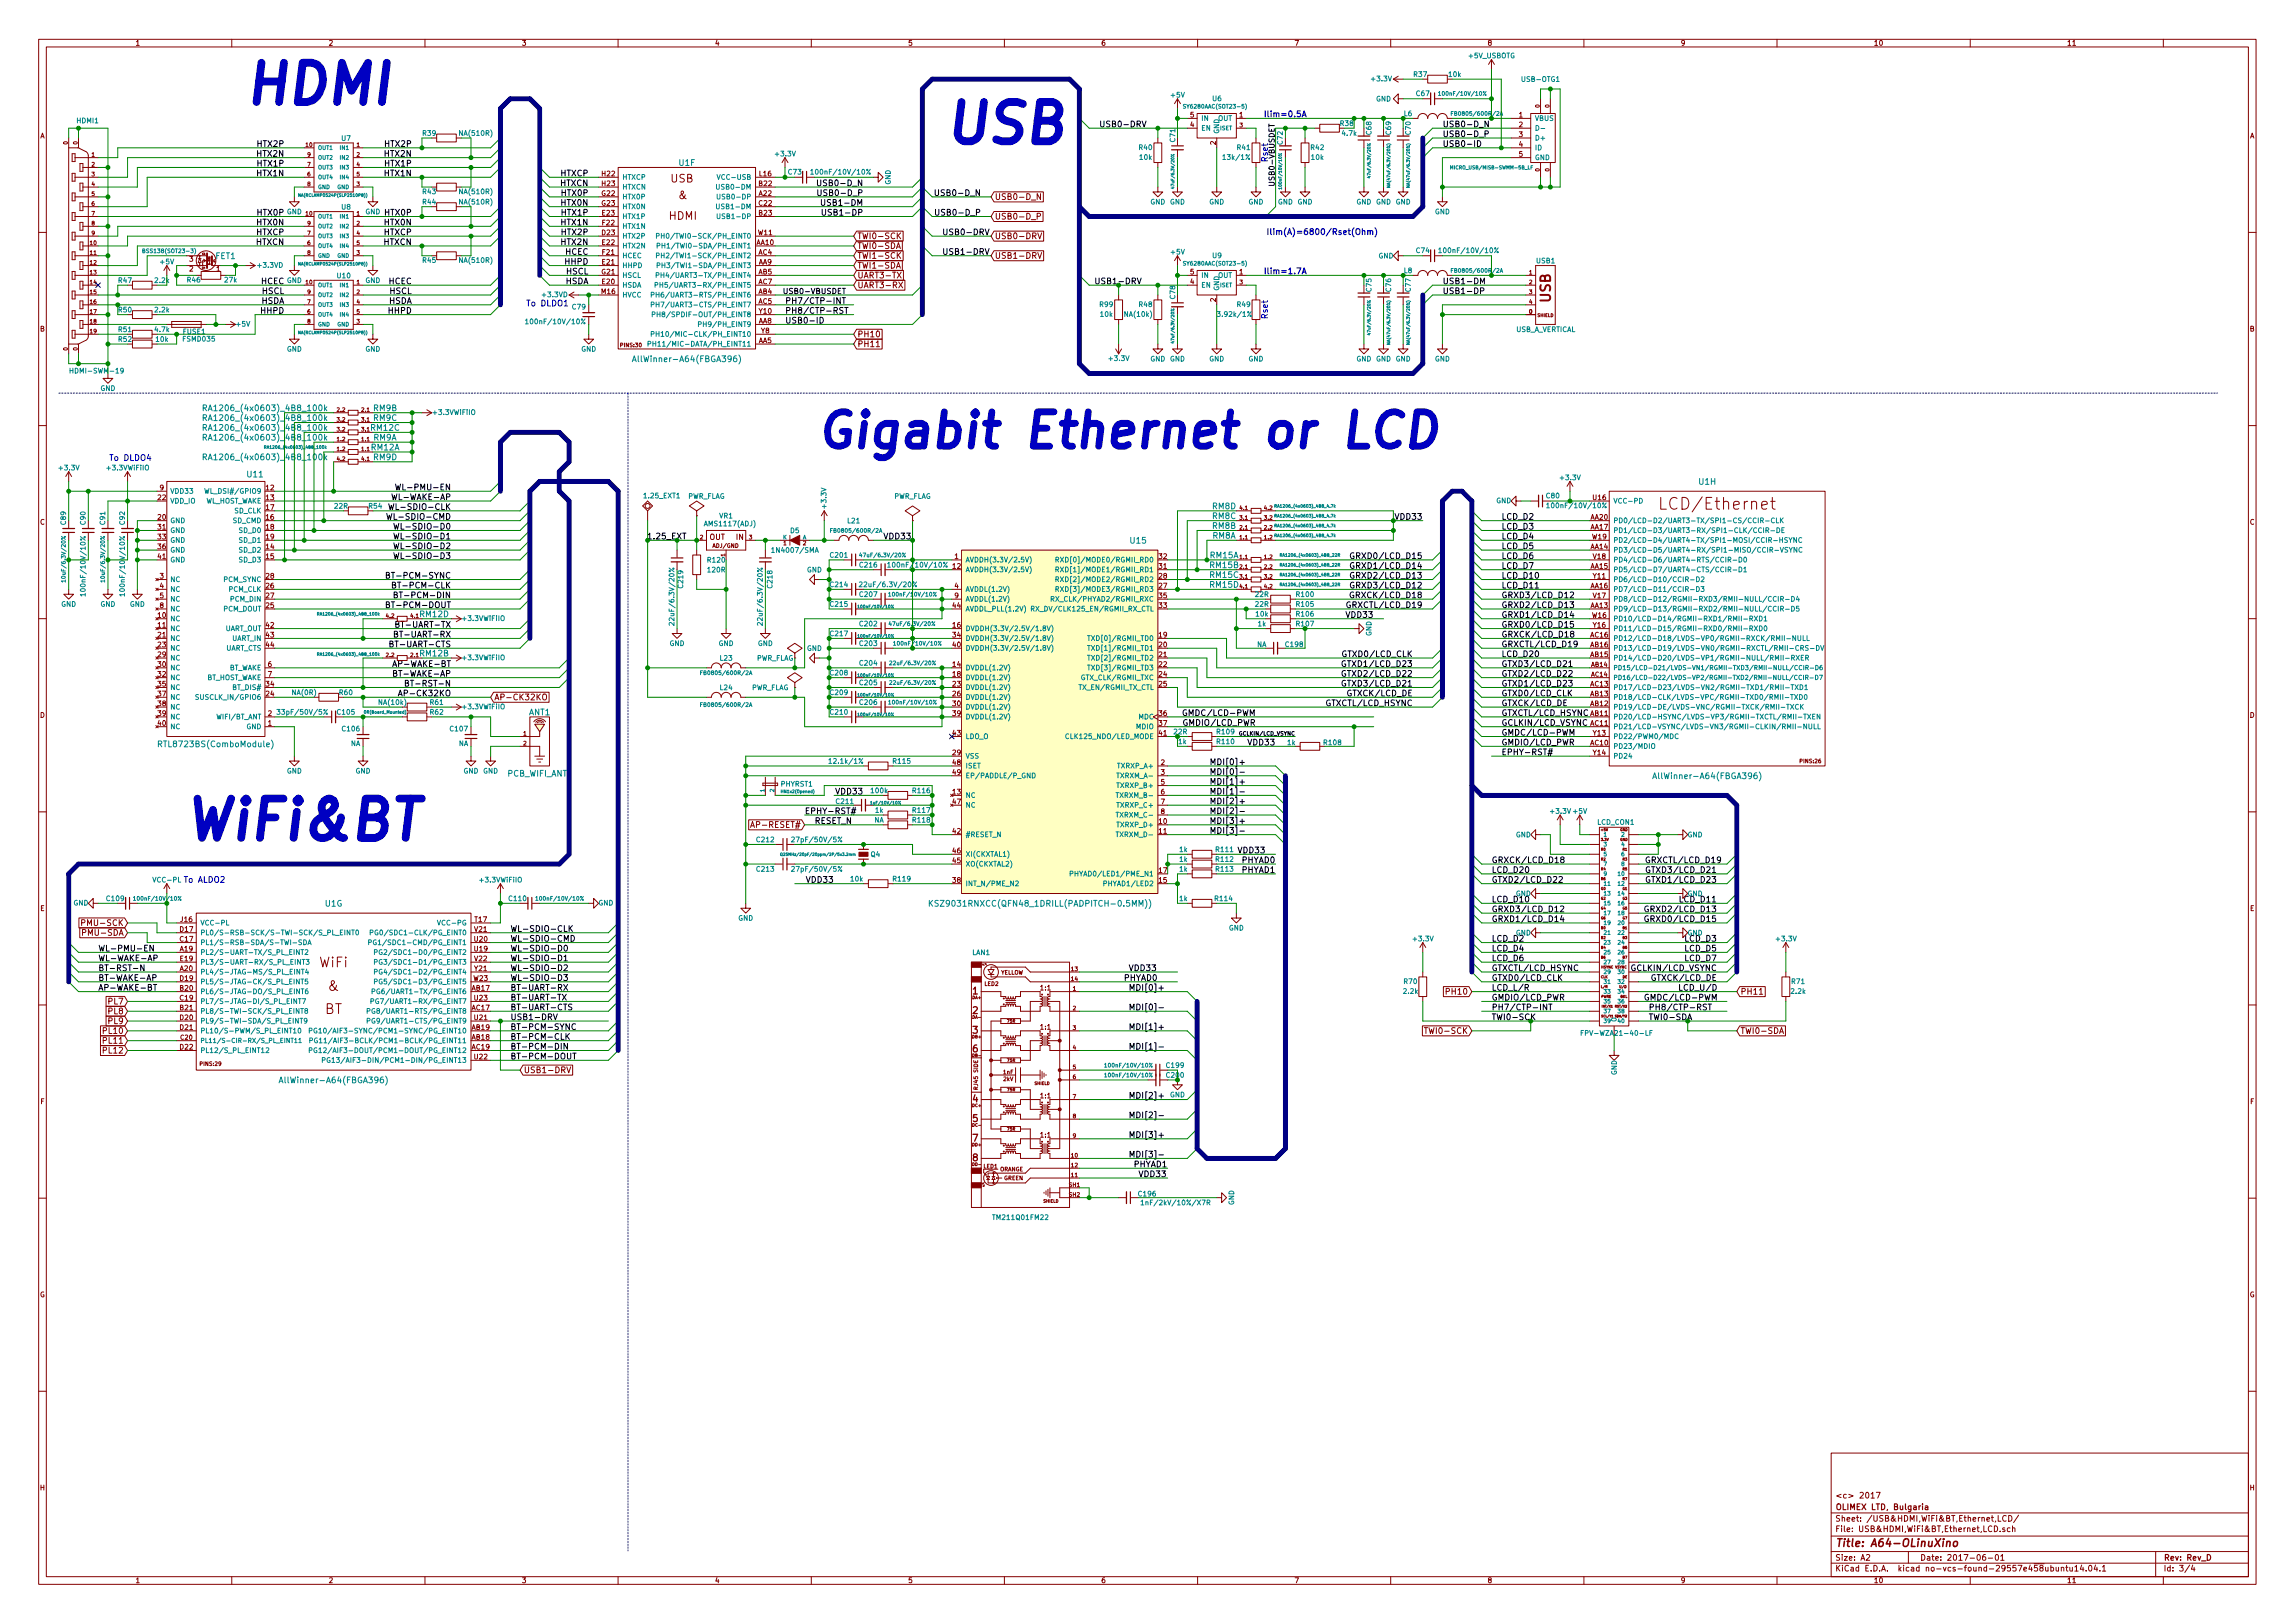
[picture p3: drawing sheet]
<svg xmlns="http://www.w3.org/2000/svg" width="594mm" height="420mm" viewBox="0 0 594 420" stroke-linecap="round" stroke-linejoin="round" font-family="sans-serif">
<defs><g id="words">
<g font-size="14.2" fill="#0000c2">
<text x="68" y="26.9">HDMI</text>
<text x="243.8" y="37.1">USB</text>
<text x="52.8" y="217.4">WiFi&amp;BT</text>
</g>
<text font-size="12.4" fill="#0000c2" x="210.8" y="115.9">Gigabit Ethernet or LCD</text>
<text font-size="4.2" fill="#840000" x="430.9" y="132">LCD/Ethernet</text>
<g font-size="3.5" fill="#840000">
<text x="401.4" y="78.3" transform="rotate(-90 401.4 78.3)">USB</text>
<text x="82.6" y="250.4">WiFi</text>
<text x="85.1" y="256.5">&amp;</text>
<text x="84" y="262.5">BT</text>
</g>
<g font-size="2.8" fill="#840000">
<text x="173.6" y="47.2">USB</text>
<text x="175.8" y="51.6">&amp;</text>
<text x="173.2" y="56.9">HDMI</text>
<text x="475" y="400.4">Title: A64-OLinuXino</text>
</g>
<g font-size="2.5" fill="#840000">
<text x="251.8" y="257.4">1</text>
<text x="251.8" y="262.5">2</text>
<text x="251.8" y="267.6">3</text>
<text x="251.8" y="272.4">6</text>
<text x="251.8" y="285.4">4</text>
<text x="251.8" y="290.4">5</text>
<text x="251.8" y="295.5">7</text>
<text x="251.8" y="300.6">8</text>
</g>
<g font-size="2.1">
<text x="284.5" y="32.9">USB0-DRV</text>
<text x="373.4" y="35.5">USB0-D_P</text>
<text x="66.7" y="40.6">HTX2N</text>
<text x="66.8" y="38">HTX2P</text>
<text x="99.7" y="40.6">HTX2N</text>
<text x="99.8" y="38">HTX2P</text>
<text x="373.4" y="38">USB0-ID</text>
<text x="66.7" y="45.6">HTX1N</text>
<text x="66.8" y="43.1">HTX1P</text>
<text x="99.7" y="45.6">HTX1N</text>
<text x="99.8" y="43.1">HTX1P</text>
<text x="145.2" y="45.6">HTXCP</text>
<text x="145.1" y="48.2">HTXCN</text>
<text x="145.4" y="53.3">HTX0N</text>
<text x="145.6" y="50.7">HTX0P</text>
<text x="212.9" y="48.2">USB0-D_N</text>
<text x="213" y="50.7">USB0-D_P</text>
<text x="213.8" y="53.3">USB1-DM</text>
<text x="243.4" y="50.7">USB0-D_N</text>
<text x="66.7" y="58.3">HTX0N</text>
<text x="66.8" y="55.8">HTX0P</text>
<text x="99.7" y="58.3">HTX0N</text>
<text x="99.8" y="55.8">HTX0P</text>
<text x="145.4" y="58.3">HTX1N</text>
<text x="145.6" y="55.8">HTX1P</text>
<text x="214.2" y="55.8">USB1-DP</text>
<text x="243.5" y="55.8">USB0-D_P</text>
<text x="66.3" y="63.4">HTXCN</text>
<text x="66.5" y="60.9">HTXCP</text>
<text x="99.4" y="63.4">HTXCN</text>
<text x="99.5" y="60.9">HTXCP</text>
<text x="145.4" y="63.4">HTX2N</text>
<text x="145.6" y="60.9">HTX2P</text>
<text x="146.4" y="66">HCEC</text>
<text x="243.8" y="60.9">USB0-DRV</text>
<text x="243.8" y="66">USB1-DRV</text>
<text x="146.4" y="68.5">HHPD</text>
<text x="146.6" y="71">HSCL</text>
<text x="67.6" y="73.6">HCEC</text>
<text x="67.9" y="76.1">HSCL</text>
<text x="100.7" y="73.6">HCEC</text>
<text x="100.9" y="76.1">HSCL</text>
<text x="146.4" y="73.6">HSDA</text>
<text x="373.4" y="76.1">USB1-DP</text>
<text x="67.6" y="78.7">HSDA</text>
<text x="67.6" y="81.2">HHPD</text>
<text x="100.7" y="78.7">HSDA</text>
<text x="100.7" y="81.2">HHPD</text>
<text x="203.2" y="83.7">USB0-ID</text>
<text x="203.2" y="78.7">PH7/CTP-INT</text>
<text x="203.2" y="81.2">PH8/CTP-RST</text>
<text x="102.6" y="132">WL-SDIO-CLK</text>
<text x="102.7" y="129.5">WL-WAKE-AP</text>
<text x="104.5" y="126.9">WL-PMU-EN</text>
<text x="102.1" y="134.5">WL-SDIO-CMD</text>
<text x="104.2" y="137.1">WL-SDIO-D0</text>
<text x="361.5" y="134.5">VDD33</text>
<text x="388.6" y="134.5">LCD_D2</text>
<text x="388.6" y="137.1">LCD_D3</text>
<text x="104.2" y="139.6">WL-SDIO-D1</text>
<text x="104.2" y="142.2">WL-SDIO-D2</text>
<text x="228.6" y="139.6">VDD33</text>
<text x="388.6" y="139.6">LCD_D4</text>
<text x="388.6" y="142.2">LCD_D5</text>
<text x="102" y="149.8">BT-PCM-SYNC</text>
<text x="104.2" y="144.7">WL-SDIO-D3</text>
<text x="351" y="144.7">GRXD0/LCD_D15</text>
<text x="351" y="147.2">GRXD1/LCD_D14</text>
<text x="351" y="149.8">GRXD2/LCD_D13</text>
<text x="388.6" y="144.7">LCD_D6</text>
<text x="388.6" y="147.2">LCD_D7</text>
<text x="388.6" y="149.8">LCD_D10</text>
<text x="103.5" y="152.3">BT-PCM-CLK</text>
<text x="104.2" y="154.9">BT-PCM-DIN</text>
<text x="350.6" y="154.9">GRXCK/LCD_D18</text>
<text x="351" y="152.3">GRXD3/LCD_D12</text>
<text x="388.6" y="154.9">GRXD3/LCD_D12</text>
<text x="388.6" y="152.3">LCD_D11</text>
<text x="101.9" y="157.4">BT-PCM-DOUT</text>
<text x="348.8" y="159.9">VDD33</text>
<text x="349.6" y="157.4">GRXCTL/LCD_D19</text>
<text x="388.6" y="159.9">GRXD1/LCD_D14</text>
<text x="388.6" y="157.4">GRXD2/LCD_D13</text>
<text x="102.5" y="167.6">BT-UART-CTS</text>
<text x="103.8" y="165">BT-UART-RX</text>
<text x="104" y="162.5">BT-UART-TX</text>
<text x="388.6" y="162.5">GRXD0/LCD_D15</text>
<text x="388.6" y="167.6">GRXCTL/LCD_D19</text>
<text x="388.6" y="165">GRXCK/LCD_D18</text>
<text x="103.2" y="172.6">AP-WAKE-BT</text>
<text x="348.2" y="170.1">GTXD0/LCD_CLK</text>
<text x="348.7" y="172.6">GTXD1/LCD_D23</text>
<text x="388.6" y="172.6">GTXD3/LCD_D21</text>
<text x="388.6" y="170.1">LCD_D20</text>
<text x="103.2" y="175.2">BT-WAKE-AP</text>
<text x="106.8" y="177.7">BT-RST-N</text>
<text x="348.7" y="175.2">GTXD2/LCD_D22</text>
<text x="348.7" y="177.7">GTXD3/LCD_D21</text>
<text x="388.6" y="177.7">GTXD1/LCD_D23</text>
<text x="388.6" y="175.2">GTXD2/LCD_D22</text>
<text x="104.6" y="180.3">AP-CK32KO</text>
<text x="307.8" y="185.3">GMDC/LCD-PWM</text>
<text x="343.7" y="182.8">GTXCTL/LCD_HSYNC</text>
<text x="349.2" y="180.3">GTXCK/LCD_DE</text>
<text x="388.6" y="180.3">GTXD0/LCD_CLK</text>
<text x="388.6" y="185.3">GTXCTL/LCD_HSYNC</text>
<text x="388.6" y="182.8">GTXCK/LCD_DE</text>
<text x="306.8" y="187.9">GMDIO/LCD_PWR</text>
<text x="388.6" y="190.4">GMDC/LCD-PWM</text>
<text x="388.6" y="187.9">GCLKIN/LCD_VSYNC</text>
<text x="323.4" y="193">VDD33</text>
<text x="388.6" y="193">GMDIO/LCD_PWR</text>
<text x="388.6" y="195.5">EPHY-RST#</text>
<text x="314.9" y="203.1">MDI[1]+</text>
<text x="314.9" y="198">MDI[0]+</text>
<text x="315.4" y="200.6">MDI[0]-</text>
<text x="216.7" y="205.7">VDD33</text>
<text x="314.9" y="208.2">MDI[2]+</text>
<text x="315.4" y="205.7">MDI[1]-</text>
<text x="208.3" y="210.7">EPHY-RST#</text>
<text x="210.8" y="213.3">RESET_N</text>
<text x="314.9" y="213.3">MDI[3]+</text>
<text x="315.4" y="215.8">MDI[3]-</text>
<text x="315.4" y="210.7">MDI[2]-</text>
<text x="320.8" y="220.9">VDD33</text>
<text x="321.6" y="223.4">PHYAD0</text>
<text x="321.6" y="226">PHYAD1</text>
<text x="386.1" y="223.4">GRXCK/LCD_D18</text>
<text x="386.1" y="226">LCD_D20</text>
<text x="427" y="223.4">GRXCTL/LCD_D19</text>
<text x="427.4" y="226">GTXD3/LCD_D21</text>
<text x="209.1" y="228.5">VDD33</text>
<text x="386.1" y="228.5">GTXD2/LCD_D22</text>
<text x="386.1" y="233.6">LCD_D10</text>
<text x="427.4" y="228.5">GTXD1/LCD_D23</text>
<text x="435.1" y="233.6">LCD_D11</text>
<text x="386.1" y="236.1">GRXD3/LCD_D12</text>
<text x="386.1" y="238.7">GRXD1/LCD_D14</text>
<text x="427.2" y="236.1">GRXD2/LCD_D13</text>
<text x="427.2" y="238.7">GRXD0/LCD_D15</text>
<text x="132.1" y="241.2">WL-SDIO-CLK</text>
<text x="132.1" y="243.8">WL-SDIO-CMD</text>
<text x="386.1" y="243.8">LCD_D2</text>
<text x="436.2" y="243.8">LCD_D3</text>
<text x="25.4" y="246.3">WL-PMU-EN</text>
<text x="25.4" y="248.8">WL-WAKE-AP</text>
<text x="25.4" y="251.4">BT-RST-N</text>
<text x="132.1" y="246.3">WL-SDIO-D0</text>
<text x="132.1" y="248.8">WL-SDIO-D1</text>
<text x="132.1" y="251.4">WL-SDIO-D2</text>
<text x="292.1" y="251.4">VDD33</text>
<text x="386.1" y="246.3">LCD_D4</text>
<text x="386.1" y="248.8">LCD_D6</text>
<text x="386.1" y="251.4">GTXCTL/LCD_HSYNC</text>
<text x="422.9" y="251.4">GCLKIN/LCD_VSYNC</text>
<text x="436.2" y="246.3">LCD_D5</text>
<text x="436.2" y="248.8">LCD_D7</text>
<text x="25.4" y="256.5">AP-WAKE-BT</text>
<text x="25.4" y="253.9">BT-WAKE-AP</text>
<text x="132.1" y="253.9">WL-SDIO-D3</text>
<text x="132.1" y="256.5">BT-UART-RX</text>
<text x="291.1" y="253.9">PHYAD0</text>
<text x="292.1" y="256.5">MDI[0]+</text>
<text x="386.1" y="253.9">GTXD0/LCD_CLK</text>
<text x="386.1" y="256.5">LCD_L/R</text>
<text x="428" y="253.9">GTXCK/LCD_DE</text>
<text x="434.3" y="256.5">LCD_U/D</text>
<text x="132.1" y="259">BT-UART-TX</text>
<text x="132.1" y="261.5">BT-UART-CTS</text>
<text x="292.1" y="261.5">MDI[0]-</text>
<text x="386.1" y="259">GMDIO/LCD_PWR</text>
<text x="386.1" y="261.5">PH7/CTP-INT</text>
<text x="425.4" y="259">GMDC/LCD-PWM</text>
<text x="426.7" y="261.5">PH8/CTP-RST</text>
<text x="132.1" y="266.6">BT-PCM-SYNC</text>
<text x="132.1" y="269.2">BT-PCM-CLK</text>
<text x="132.1" y="264.1">USB1-DRV</text>
<text x="292.1" y="266.6">MDI[1]+</text>
<text x="132.1" y="271.7">BT-PCM-DIN</text>
<text x="132.1" y="274.2">BT-PCM-DOUT</text>
<text x="292.1" y="271.7">MDI[1]-</text>
<text x="292.1" y="284.4">MDI[2]+</text>
<text x="292.1" y="289.5">MDI[2]-</text>
<text x="292.1" y="294.6">MDI[3]+</text>
<text x="292.1" y="299.6">MDI[3]-</text>
<text x="293.6" y="302.2">PHYAD1</text>
<text x="294.6" y="304.7">VDD33</text>
</g>
<g font-size="2.1" fill="#0000c2">
<text x="329.1" y="30.3">Ilim=0.5A</text>
<text x="328.2" y="42.1" transform="rotate(-90 328.2 42.1)">Rset</text>
<text x="327.7" y="60.8">Ilim(A)=6800/Rset(Ohm)</text>
<text x="329.1" y="71">Ilim=1.7A</text>
<text x="136.9" y="79.3">To DLDO1</text>
<text x="328.2" y="82.7" transform="rotate(-90 328.2 82.7)">Rset</text>
<text x="29" y="119.3">To DLDO4</text>
<text x="48" y="228.5">To ALDO2</text>
</g>
<g font-size="2.1" fill="#840000">
<text x="373.4" y="32.9">USB0-D_N</text>
<text x="257.5" y="51.7">USB0-D_N</text>
<text x="257.5" y="56.8">USB0-D_P</text>
<text x="221.9" y="61.9">TWI0-SCK</text>
<text x="221.9" y="64.4">TWI0-SDA</text>
<text x="257.5" y="61.9">USB0-DRV</text>
<text x="221.9" y="67">TWI1-SCK</text>
<text x="221.9" y="69.5">TWI1-SDA</text>
<text x="257.5" y="67">USB1-DRV</text>
<text x="221.9" y="72.1">UART3-TX</text>
<text x="221.9" y="74.6">UART3-RX</text>
<text x="373.4" y="73.6">USB1-DM</text>
<text x="221.9" y="87.3">PH10</text>
<text x="221.9" y="89.8">PH11</text>
<text x="127.9" y="181.3">AP-CK32KO</text>
<text x="195.5" y="214.3">AP-RESET#</text>
<text x="22.2" y="239.7">PMU-SCK</text>
<text x="22.2" y="242.2">PMU-SDA</text>
<text x="374.8" y="257.5">PH10</text>
<text x="450.5" y="257.5">PH11</text>
<text x="28.2" y="260">PL7</text>
<text x="28.2" y="262.6">PL8</text>
<text x="27" y="267.6">PL10</text>
<text x="28.2" y="265.1">PL9</text>
<text x="369.8" y="267.6">TWI0-SCK</text>
<text x="450.5" y="267.6">TWI0-SDA</text>
<text x="27" y="270.2">PL11</text>
<text x="27" y="272.7">PL12</text>
<text x="135.5" y="277.8">USB1-DRV</text>
<text x="475" y="387.9">&lt;c&gt; 2017</text>
<text x="475" y="393.9">Sheet: /USB&amp;HDMI,WiFi&amp;BT,Ethernet,LCD/</text>
<text x="475" y="390.9">OLIMEX LTD, Bulgaria</text>
<text x="475" y="396.6">File: USB&amp;HDMI,WiFi&amp;BT,Ethernet,LCD.sch</text>
<text x="475" y="406.8">KiCad E.D.A. kicad no-vcs-found-29557e458ubuntu14.04.1</text>
<text x="475" y="404">Size: A2</text>
<text x="497" y="404">Date: 2017-06-01</text>
<text x="560" y="404">Rev: Rev_D</text>
<text x="560" y="406.8">Id: 3/4</text>
</g>
<g font-size="2.1" fill="#008484">
<text x="175.8" y="42.9">U1F</text>
<text x="55.8" y="67">FET1</text>
<text x="165.1" y="93.7">AllWinner-A64(FBGA396)</text>
<text x="54.4" y="106.4">RA1206_(4x0603)_4B8_100k</text>
<text x="96.7" y="106.4">RM9B</text>
<text x="54.4" y="109">RA1206_(4x0603)_4B8_100k</text>
<text x="54.4" y="111.5">RA1206_(4x0603)_4B8_100k</text>
<text x="96.1" y="111.5">RM12C</text>
<text x="96.7" y="109">RM9C</text>
<text x="54.4" y="114">RA1206_(4x0603)_4B8_100k</text>
<text x="54.4" y="119.1">RA1206_(4x0603)_4B8_100k</text>
<text x="96.1" y="116.6">RM12A</text>
<text x="96.7" y="114">RM9A</text>
<text x="96.7" y="119.1">RM9D</text>
<text x="64.1" y="123.6">U11</text>
<text x="439.8" y="125.5">U1H</text>
<text x="313.9" y="131.8">RM8D</text>
<text x="313.9" y="134.4">RM8C</text>
<text x="313.9" y="136.9">RM8B</text>
<text x="292.7" y="140.7">U15</text>
<text x="313.9" y="139.4">RM8A</text>
<text x="313.3" y="144.5">RM15A</text>
<text x="313.3" y="147.1">RM15B</text>
<text x="313.3" y="149.6">RM15C</text>
<text x="313.3" y="152.1">RM15D</text>
<text x="108.8" y="159.8">RM12D</text>
<text x="108.8" y="169.9">RM12B</text>
<text x="136.9" y="185.2">ANT1</text>
<text x="41.9" y="193.4">RTL8723BS(ComboModule)</text>
<text x="131.2" y="201">PCB_WIFI_ANT</text>
<text x="429.2" y="201.7">AllWinner-A64(FBGA396)</text>
<text x="84.2" y="234.7">U1G</text>
<text x="242.8" y="234.7">KSZ9031RNXCC(QFN48_1DRILL(PADPITCH-0.5MM))</text>
<text x="73.6" y="280.4">AllWinner-A64(FBGA396)</text>
</g>
<g font-size="2.1" fill="#008400">
<text x="283.2" y="73.6">USB1-DRV</text>
<text x="168.4" y="139.6">1.25_EXT</text>
<text x="386.1" y="264.1">TWI0-SCK</text>
<text x="426.7" y="264.1">TWI0-SDA</text>
</g>
<g font-size="1.9">
<text x="329.9" y="48.4" transform="rotate(-90 329.9 48.4)">USB0-VBUSDET</text>
<text x="203.9" y="76.1">USB0-VBUSDET</text>
</g>
<g font-size="1.9" fill="#840000">
<text x="183.6" y="139.7">OUT</text>
<text x="190.6" y="139.7">IN</text>
</g>
<g font-size="1.8" fill="#840000">
<text x="35" y="11.8">1</text>
<text x="85" y="11.8">2</text>
<text x="135" y="11.8">3</text>
<text x="185" y="11.8">4</text>
<text x="235" y="11.8">5</text>
<text x="285" y="11.8">6</text>
<text x="335" y="11.8">7</text>
<text x="385" y="11.8">8</text>
<text x="435" y="11.8">9</text>
<text x="485" y="11.8">10</text>
<text x="535" y="11.8">11</text>
<text x="10.4" y="35.8">A</text>
<text x="308.1" y="32.9">4</text>
<text x="308.1" y="30.4">5</text>
<text x="320.8" y="30.4">1</text>
<text x="393.2" y="30.4">1</text>
<text x="393.2" y="32.9">2</text>
<text x="393.2" y="35.5">3</text>
<text x="582.4" y="35.8">A</text>
<text x="314.7" y="37.5" transform="rotate(-90 314.7 37.5)">2</text>
<text x="393.2" y="38">4</text>
<text x="393.2" y="40.6">5</text>
<text x="155.9" y="45.6">H22</text>
<text x="196.6" y="45.6">L16</text>
<text x="155.8" y="50.7">G22</text>
<text x="155.8" y="53.3">G23</text>
<text x="155.9" y="48.2">H23</text>
<text x="196.5" y="50.7">A22</text>
<text x="196.5" y="48.2">B22</text>
<text x="196.5" y="53.3">C22</text>
<text x="155.9" y="55.8">E23</text>
<text x="156" y="58.3">F22</text>
<text x="196.5" y="55.8">B23</text>
<text x="155.9" y="60.9">D23</text>
<text x="155.9" y="63.4">E22</text>
<text x="156" y="66">F21</text>
<text x="195.9" y="63.4">AA10</text>
<text x="196.3" y="60.9">W11</text>
<text x="196.4" y="66">AC4</text>
<text x="49" y="70.3">2</text>
<text x="49" y="67.7">3</text>
<text x="56" y="70.3">1</text>
<text x="155.8" y="71">G21</text>
<text x="155.9" y="68.5">E21</text>
<text x="196.4" y="71">AB5</text>
<text x="196.4" y="68.5">AA9</text>
<text x="308.1" y="71">5</text>
<text x="320.8" y="71">1</text>
<text x="155.8" y="76.1">M16</text>
<text x="155.9" y="73.6">E20</text>
<text x="196.4" y="76.1">AB4</text>
<text x="196.4" y="73.6">AC7</text>
<text x="308.1" y="73.6">4</text>
<text x="196.4" y="78.7">AC5</text>
<text x="196.4" y="83.7">AA8</text>
<text x="196.5" y="81.2">Y10</text>
<text x="314.7" y="78.1" transform="rotate(-90 314.7 78.1)">2</text>
<text x="10.4" y="85.8">B</text>
<text x="196.4" y="88.8">AA5</text>
<text x="197.1" y="86.3">Y8</text>
<text x="582.4" y="85.8">B</text>
<text x="40.9" y="129.5">22</text>
<text x="41.4" y="126.9">9</text>
<text x="68.9" y="126.9">12</text>
<text x="68.9" y="129.5">13</text>
<text x="68.9" y="132">17</text>
<text x="412.4" y="129.5">U16</text>
<text x="10.4" y="135.8">C</text>
<text x="40.9" y="134.5">20</text>
<text x="40.9" y="137.1">31</text>
<text x="68.9" y="134.5">16</text>
<text x="68.9" y="137.1">18</text>
<text x="411.8" y="134.5">AA20</text>
<text x="411.8" y="137.1">AA17</text>
<text x="582.4" y="135.8">C</text>
<text x="40.9" y="139.6">33</text>
<text x="40.9" y="142.2">36</text>
<text x="68.9" y="142.2">14</text>
<text x="68.9" y="139.6">19</text>
<text x="411.8" y="142.2">AA14</text>
<text x="412.2" y="139.6">W19</text>
<text x="40.9" y="144.7">41</text>
<text x="41.4" y="149.8">3</text>
<text x="68.9" y="144.7">15</text>
<text x="68.9" y="149.8">28</text>
<text x="246.7" y="147.2">12</text>
<text x="247.1" y="144.7">1</text>
<text x="300.1" y="147.2">31</text>
<text x="300.1" y="144.7">32</text>
<text x="300.1" y="149.8">28</text>
<text x="411.8" y="147.2">AA15</text>
<text x="412.4" y="149.8">Y11</text>
<text x="412.4" y="144.7">V18</text>
<text x="41.4" y="152.3">4</text>
<text x="41.4" y="154.9">5</text>
<text x="68.9" y="152.3">26</text>
<text x="68.9" y="154.9">27</text>
<text x="247.1" y="152.3">4</text>
<text x="247.1" y="154.9">9</text>
<text x="300.1" y="154.9">35</text>
<text x="300.1" y="152.3">27</text>
<text x="411.8" y="152.3">AA16</text>
<text x="412.4" y="154.9">V17</text>
<text x="40.9" y="159.9">10</text>
<text x="41.4" y="157.4">8</text>
<text x="68.9" y="157.4">25</text>
<text x="246.7" y="157.4">44</text>
<text x="300.1" y="157.4">33</text>
<text x="411.8" y="157.4">AA13</text>
<text x="412.2" y="159.9">W16</text>
<text x="40.9" y="162.5">11</text>
<text x="40.9" y="165">21</text>
<text x="40.9" y="167.6">23</text>
<text x="68.9" y="162.5">42</text>
<text x="68.9" y="165">43</text>
<text x="68.9" y="167.6">44</text>
<text x="246.7" y="167.6">40</text>
<text x="246.7" y="165">34</text>
<text x="246.7" y="162.5">16</text>
<text x="300.1" y="167.6">20</text>
<text x="300.1" y="165">19</text>
<text x="411.8" y="167.6">AB16</text>
<text x="411.8" y="165">AC16</text>
<text x="412.4" y="162.5">Y16</text>
<text x="40.9" y="172.6">30</text>
<text x="40.9" y="170.1">29</text>
<text x="69.4" y="172.6">6</text>
<text x="246.7" y="172.6">14</text>
<text x="300.1" y="170.1">21</text>
<text x="300.1" y="172.6">22</text>
<text x="411.8" y="170.1">AB15</text>
<text x="40.9" y="175.2">32</text>
<text x="40.9" y="177.7">35</text>
<text x="68.9" y="177.7">34</text>
<text x="69.4" y="175.2">7</text>
<text x="246.7" y="177.7">23</text>
<text x="246.7" y="175.2">18</text>
<text x="300.1" y="175.2">24</text>
<text x="300.1" y="177.7">25</text>
<text x="411.8" y="177.7">AC13</text>
<text x="10.4" y="185.8">D</text>
<text x="40.9" y="180.3">37</text>
<text x="40.9" y="182.8">38</text>
<text x="40.9" y="185.3">39</text>
<text x="68.9" y="180.3">24</text>
<text x="69.4" y="185.3">2</text>
<text x="246.7" y="182.8">30</text>
<text x="246.7" y="180.3">26</text>
<text x="246.7" y="185.3">39</text>
<text x="300.1" y="185.3">36</text>
<text x="411.8" y="185.3">AB11</text>
<text x="411.8" y="182.8">AB12</text>
<text x="411.8" y="180.3">AB13</text>
<text x="582.4" y="185.8">D</text>
<text x="40.9" y="187.9">40</text>
<text x="69.4" y="187.9">1</text>
<text x="246.7" y="190.4">43</text>
<text x="300.1" y="190.4">41</text>
<text x="300.1" y="187.9">37</text>
<text x="411.8" y="187.9">AC11</text>
<text x="412.4" y="190.4">Y13</text>
<text x="246.7" y="195.5">29</text>
<text x="411.8" y="193">AC10</text>
<text x="412.4" y="195.5">Y14</text>
<text x="246.7" y="198">48</text>
<text x="246.7" y="200.6">49</text>
<text x="300.5" y="198">2</text>
<text x="300.5" y="200.6">3</text>
<text x="300.5" y="203.1">5</text>
<text x="246.7" y="205.7">13</text>
<text x="246.7" y="208.2">47</text>
<text x="300.5" y="205.7">6</text>
<text x="300.5" y="208.2">7</text>
<text x="246.7" y="215.8">42</text>
<text x="300.1" y="213.3">10</text>
<text x="300.1" y="215.8">11</text>
<text x="300.5" y="210.7">8</text>
<text x="246.7" y="220.9">46</text>
<text x="246.7" y="223.4">45</text>
<text x="300.1" y="226">17</text>
<text x="246.7" y="228.5">38</text>
<text x="300.1" y="228.5">15</text>
<text x="10.4" y="235.8">E</text>
<text x="46.8" y="238.7">J16</text>
<text x="122.9" y="238.7">T17</text>
<text x="582.4" y="235.8">E</text>
<text x="46.6" y="243.8">C17</text>
<text x="46.6" y="241.2">D17</text>
<text x="122.8" y="243.8">U20</text>
<text x="122.9" y="241.2">V21</text>
<text x="46.6" y="251.4">A20</text>
<text x="46.6" y="246.3">A19</text>
<text x="46.7" y="248.8">E19</text>
<text x="122.8" y="246.3">U19</text>
<text x="122.9" y="251.4">Y21</text>
<text x="122.9" y="248.8">V22</text>
<text x="46.6" y="256.5">B20</text>
<text x="46.6" y="253.9">D19</text>
<text x="122.2" y="256.5">AB17</text>
<text x="122.7" y="253.9">W23</text>
<text x="269.4" y="256.4">1:1</text>
<text x="46.6" y="261.5">B21</text>
<text x="46.6" y="259">C19</text>
<text x="122.2" y="261.5">AC17</text>
<text x="122.8" y="259">U23</text>
<text x="46.6" y="264.1">D20</text>
<text x="46.6" y="266.6">D21</text>
<text x="122.2" y="269.2">AB18</text>
<text x="122.2" y="266.6">AB19</text>
<text x="122.8" y="264.1">U21</text>
<text x="269.4" y="266.5">1:1</text>
<text x="46.6" y="271.7">D22</text>
<text x="122.2" y="271.7">AC19</text>
<text x="122.8" y="274.2">U22</text>
<text x="10.5" y="285.8">F</text>
<text x="269.4" y="284.3">1:1</text>
<text x="582.5" y="285.8">F</text>
<text x="269.4" y="294.5">1:1</text>
<text x="10.3" y="335.8">G</text>
<text x="582.3" y="335.8">G</text>
<text x="10.4" y="385.8">H</text>
<text x="582.4" y="385.8">H</text>
<text x="35" y="409.8">1</text>
<text x="85" y="409.8">2</text>
<text x="135" y="409.8">3</text>
<text x="185" y="409.8">4</text>
<text x="235" y="409.8">5</text>
<text x="285" y="409.8">6</text>
<text x="335" y="409.8">7</text>
<text x="385" y="409.8">8</text>
<text x="435" y="409.8">9</text>
<text x="485" y="409.8">10</text>
<text x="535" y="409.8">11</text>
</g>
<g font-size="1.8" fill="#008484">
<text x="380.2" y="15.1">+5V_USBOTG</text>
<text x="355.2" y="21">+3.3V</text>
<text x="366" y="19.9">R37</text>
<text x="375.1" y="19.9">10k</text>
<text x="394.2" y="21.2">USB-OTG1</text>
<text x="303.2" y="25.2">+5V</text>
<text x="313.9" y="26.2">U6</text>
<text x="356.2" y="26.3">GND</text>
<text x="366.7" y="24.9">C67</text>
<text x="19.9" y="31.9">HDMI1</text>
<text x="310.9" y="33.8">EN</text>
<text x="310.9" y="31.3">IN</text>
<text x="315.3" y="31.3">OUT</text>
<text x="315.6" y="34.7" transform="rotate(-90 315.6 34.7)">GND</text>
<text x="347.5" y="35.1">4.7k</text>
<text x="355" y="34.8" transform="rotate(-90 355 34.8)">C68</text>
<text x="360.1" y="34.8" transform="rotate(-90 360.1 34.8)">C69</text>
<text x="363.5" y="30.1">L6</text>
<text x="365.2" y="34.8" transform="rotate(-90 365.2 34.8)">C70</text>
<text x="397.3" y="31.3">VBUS</text>
<text x="88.5" y="36.5">U7</text>
<text x="200.9" y="40.5">+3.3V</text>
<text x="294.9" y="38.8">R40</text>
<text x="295.1" y="41.4">10k</text>
<text x="304.2" y="36.7" transform="rotate(-90 304.2 36.7)">C71</text>
<text x="317" y="41.4">13k/1%</text>
<text x="320.3" y="38.8">R41</text>
<text x="332" y="37.4" transform="rotate(-90 332 37.4)">C72</text>
<text x="339.4" y="38.8">R42</text>
<text x="339.5" y="41.4">10k</text>
<text x="397.3" y="36.4">D+</text>
<text x="397.3" y="38.9">ID</text>
<text x="397.3" y="41.4">GND</text>
<text x="161" y="46.5">HTXCP</text>
<text x="186.5" y="46.5">VCC-USB</text>
<text x="204.1" y="45.2">C73</text>
<text x="211.2" y="45.2">100nF/10V/10%</text>
<text x="230.6" y="47.8" transform="rotate(-90 230.6 47.8)">GND</text>
<text x="161" y="51.6">HTX0P</text>
<text x="161" y="49.1">HTXCN</text>
<text x="186.5" y="49.1">USB0-DM</text>
<text x="186.8" y="51.6">USB0-DP</text>
<text x="297.8" y="52.9">GND GND</text>
<text x="313" y="52.9">GND</text>
<text x="323.2" y="52.9">GND</text>
<text x="330.8" y="52.9">GND GND</text>
<text x="351.1" y="52.9">GND GND GND</text>
<text x="74.2" y="55.5">GND</text>
<text x="88.5" y="54.2">U8</text>
<text x="94.6" y="55.5">GND</text>
<text x="161" y="59.2">HTX1N</text>
<text x="161" y="56.7">HTX1P</text>
<text x="161" y="54.1">HTX0N</text>
<text x="186.5" y="54.1">USB1-DM</text>
<text x="186.8" y="56.7">USB1-DP</text>
<text x="371.4" y="55.5">GND</text>
<text x="161" y="64.3">HTX2N</text>
<text x="161" y="61.8">HTX2P</text>
<text x="173.1" y="61.8">PH0/TWI0-SCK/PH_EINT0</text>
<text x="173.1" y="64.3">PH1/TWI0-SDA/PH_EINT1</text>
<text x="303.2" y="65.9">+5V</text>
<text x="366.7" y="65.5">C74</text>
<text x="373.8" y="65.5">100nF/10V/10%</text>
<text x="41.6" y="68.4">+5V</text>
<text x="66.9" y="69.3">+3.3VD</text>
<text x="161" y="69.4">HHPD</text>
<text x="161" y="66.8">HCEC</text>
<text x="161" y="71.9">HSCL</text>
<text x="172.9" y="71.9">PH4/UART3-TX/PH_EINT4</text>
<text x="173.1" y="66.8">PH2/TWI1-SCK/PH_EINT2</text>
<text x="173.1" y="69.4">PH3/TWI1-SDA/PH_EINT3</text>
<text x="310.9" y="71.9">IN</text>
<text x="313.9" y="66.8">U9</text>
<text x="315.3" y="71.9">OUT</text>
<text x="356.8" y="66.9">GND</text>
<text x="363.5" y="70.7">L8</text>
<text x="397.7" y="68.2">USB1</text>
<text x="48.5" y="73.1">R46</text>
<text x="74.2" y="73.2">GND</text>
<text x="87.4" y="72">U10</text>
<text x="94.6" y="73.2">GND</text>
<text x="140.5" y="76.9">+3.3VD</text>
<text x="161" y="74.5">HSDA</text>
<text x="161" y="77">HVCC</text>
<text x="171.7" y="77">PH6/UART3-RTS/PH_EINT6</text>
<text x="172.7" y="74.5">PH5/UART3-RX/PH_EINT5</text>
<text x="304.2" y="77.3" transform="rotate(-90 304.2 77.3)">C78</text>
<text x="310.9" y="74.5">EN</text>
<text x="315.6" y="75.4" transform="rotate(-90 315.6 75.4)">GND</text>
<text x="355" y="75.5" transform="rotate(-90 355 75.5)">C75</text>
<text x="360.1" y="75.5" transform="rotate(-90 360.1 75.5)">C76</text>
<text x="365.2" y="75.5" transform="rotate(-90 365.2 75.5)">C77</text>
<text x="40.2" y="80.9">2.2k</text>
<text x="137.4" y="83.9">100nF/10V/10%</text>
<text x="148.2" y="80.1">C79</text>
<text x="171.7" y="79.5">PH7/UART3-CTS/PH_EINT7</text>
<text x="172.2" y="82.1">PH8/SPDIF-OUT/PH_EINT8</text>
<text x="284.7" y="79.5">R99</text>
<text x="284.9" y="82">10k</text>
<text x="291.3" y="82">NA(10k)</text>
<text x="294.9" y="79.5">R48</text>
<text x="315.8" y="82">3.92k/1%</text>
<text x="320.3" y="79.5">R49</text>
<text x="30.7" y="85.9">R51</text>
<text x="30.7" y="88.5">R52</text>
<text x="40.2" y="85.9">4.7k</text>
<text x="40.4" y="88.5">10k</text>
<text x="47.4" y="86.5">FUSE1</text>
<text x="47.5" y="88.4">FSMD035</text>
<text x="61.3" y="84.5">+5V</text>
<text x="171" y="89.7">PH11/MIC-DATA/PH_EINT11</text>
<text x="172.3" y="87.2">PH10/MIC-CLK/PH_EINT10</text>
<text x="182.2" y="84.6">PH9/PH_EINT9</text>
<text x="392.3" y="85.9">USB_A_VERTICAL</text>
<text x="74.2" y="91">GND</text>
<text x="94.6" y="91">GND</text>
<text x="150.4" y="91">GND</text>
<text x="287.2" y="93.4">+3.3V</text>
<text x="297.8" y="93.6">GND GND</text>
<text x="313" y="93.6">GND</text>
<text x="323.2" y="93.6">GND</text>
<text x="351.1" y="93.6">GND GND GND</text>
<text x="371.4" y="93.6">GND</text>
<text x="19" y="96.7">HDMI-SWM-19</text>
<text x="26" y="101.2">GND</text>
<text x="112.3" y="107.4">+3.3VWiFiIO</text>
<text x="15.4" y="121.8">+3.3V</text>
<text x="27.9" y="121.8">+3.3VWiFiIO</text>
<text x="404" y="124.3">+3.3V</text>
<text x="44" y="127.8">VDD33</text>
<text x="44" y="130.3">VDD_IO</text>
<text x="52.7" y="130.3">WL_HOST_WAKE</text>
<text x="54.2" y="127.8">WL_DSI#/GPIO9</text>
<text x="86.6" y="131.7">22R</text>
<text x="95.5" y="131.7">R54</text>
<text x="166.9" y="129">1.25_EXT1</text>
<text x="177.9" y="129.1">PWR_FLAG</text>
<text x="213.9" y="131.4" transform="rotate(-90 213.9 131.4)">+3.3V</text>
<text x="231.3" y="129.1">PWR_FLAG</text>
<text x="387.3" y="130.3">GND</text>
<text x="400.3" y="129">C80</text>
<text x="401.7" y="131.5">100nF/10V/10%</text>
<text x="417.6" y="130.3">VCC-PD</text>
<text x="17.1" y="135.8" transform="rotate(-90 17.1 135.8)">C89</text>
<text x="22.1" y="135.8" transform="rotate(-90 22.1 135.8)">C90</text>
<text x="27.2" y="135.8" transform="rotate(-90 27.2 135.8)">C91</text>
<text x="32.3" y="135.8" transform="rotate(-90 32.3 135.8)">C92</text>
<text x="44" y="135.4">GND</text>
<text x="44" y="138">GND</text>
<text x="60.3" y="135.4">SD_CMD</text>
<text x="60.7" y="132.9">SD_CLK</text>
<text x="62.1" y="138">SD_D0</text>
<text x="182.7" y="136.2">AMS1117(ADJ)</text>
<text x="186.3" y="134.2">VR1</text>
<text x="219.5" y="135.5">L21</text>
<text x="417.6" y="135.4">PD0/LCD-D2/UART3-TX/SPI1-CS/CCIR-CLK</text>
<text x="417.6" y="138">PD1/LCD-D3/UART3-RX/SPI1-CLK/CCIR-DE</text>
<text x="44" y="140.5">GND</text>
<text x="44" y="143">GND</text>
<text x="62.1" y="143">SD_D2</text>
<text x="62.1" y="140.5">SD_D1</text>
<text x="200.4" y="143.1">1N4007/SMA</text>
<text x="204.6" y="138">D5</text>
<text x="417.6" y="140.5">PD2/LCD-D4/UART4-TX/SPI1-MOSI/CCIR-HSYNC</text>
<text x="417.6" y="143">PD3/LCD-D5/UART4-RX/SPI1-MISO/CCIR-VSYNC</text>
<text x="44" y="145.6">GND</text>
<text x="62.1" y="145.6">SD_D3</text>
<text x="183.3" y="145.6">R120</text>
<text x="183.3" y="148.2">120R</text>
<text x="208.9" y="148.2">GND</text>
<text x="215" y="144.4">C201</text>
<text x="222.7" y="146.9">C216</text>
<text x="231.1" y="146.9">100nF/10V/10%</text>
<text x="249.9" y="145.6">AVDDH(3.3V/2.5V)</text>
<text x="249.9" y="148.1">AVDDH(3.3V/2.5V)</text>
<text x="275.9" y="148.1">RXD[1]/MODE1/RGMII_RD1</text>
<text x="275.9" y="145.6">RXD[0]/MODE0/RGMII_RD0</text>
<text x="417.6" y="145.6">PD4/LCD-D6/UART4-RTS/CCIR-D0</text>
<text x="417.6" y="148.1">PD5/LCD-D7/UART4-CTS/CCIR-D1</text>
<text x="22.1" y="153" transform="rotate(-90 22.1 153)">100nF/10V/10%</text>
<text x="32.3" y="153" transform="rotate(-90 32.3 153)">100nF/10V/10%</text>
<text x="44" y="150.7">NC</text>
<text x="44" y="153.2">NC</text>
<text x="44" y="155.7">NC</text>
<text x="57.9" y="150.7">PCM_SYNC</text>
<text x="59.2" y="153.2">PCM_CLK</text>
<text x="59.8" y="155.7">PCM_DIN</text>
<text x="176.8" y="152.1" transform="rotate(-90 176.8 152.1)">C219</text>
<text x="199.9" y="152.1" transform="rotate(-90 199.9 152.1)">C218</text>
<text x="215" y="152">C214</text>
<text x="222.7" y="154.5">C207</text>
<text x="223.7" y="152">22uF/6.3V/20%</text>
<text x="249.9" y="153.2">AVDDL(1.2V)</text>
<text x="249.9" y="155.7">AVDDL(1.2V)</text>
<text x="273.7" y="155.7">RX_CLK/PHYAD2/RGMII_RXC</text>
<text x="275.9" y="153.2">RXD[3]/MODE3/RGMII_RD3</text>
<text x="275.9" y="150.7">RXD[2]/MODE2/RGMII_RD2</text>
<text x="325" y="154.5">22R</text>
<text x="335.7" y="154.5">R100</text>
<text x="417.6" y="150.7">PD6/LCD-D10/CCIR-D2</text>
<text x="417.6" y="155.7">PD8/LCD-D12/RGMII-RXD3/RMII-NULL/CCIR-D4</text>
<text x="417.6" y="153.2">PD7/LCD-D11/CCIR-D3</text>
<text x="15.8" y="157.1">GND</text>
<text x="26" y="157.1">GND</text>
<text x="33.6" y="157.1">GND</text>
<text x="44" y="158.3">NC</text>
<text x="44" y="160.8">NC</text>
<text x="57.8" y="158.3">PCM_DOUT</text>
<text x="120" y="160.7">+3.3VWiFiIO</text>
<text x="174.5" y="160.6" transform="rotate(-90 174.5 160.6)">22uF/6.3V/20%</text>
<text x="197.4" y="160.6" transform="rotate(-90 197.4 160.6)">22uF/6.3V/20%</text>
<text x="215" y="157.1">C215</text>
<text x="249.9" y="158.3">AVDDL_PLL(1.2V)</text>
<text x="268.9" y="158.3">RX_DV/CLK125_EN/RGMII_RX_CTL</text>
<text x="325" y="157.1">22R</text>
<text x="325.2" y="159.6">10k</text>
<text x="335.7" y="157.1">R105</text>
<text x="335.7" y="159.6">R106</text>
<text x="417.6" y="160.8">PD10/LCD-D14/RGMII-RXD1/RMII-RXD1</text>
<text x="417.6" y="158.3">PD9/LCD-D13/RGMII-RXD2/RMII-NULL/CCIR-D5</text>
<text x="44" y="163.4">NC</text>
<text x="44" y="165.9">NC</text>
<text x="58.1" y="163.4">UART_OUT</text>
<text x="60.1" y="165.9">UART_IN</text>
<text x="173.3" y="167.2">GND</text>
<text x="186" y="167.2">GND</text>
<text x="196.2" y="167.2">GND</text>
<text x="215" y="164.7">C217</text>
<text x="222.7" y="162.1">C202</text>
<text x="222.7" y="167.2">C203</text>
<text x="249.9" y="165.9">DVDDH(3.3V/2.5V/1.8V)</text>
<text x="249.9" y="163.4">DVDDH(3.3V/2.5V/1.8V)</text>
<text x="283.1" y="165.9">TXD[0]/RGMII_TD0</text>
<text x="325.3" y="167.5">NA</text>
<text x="325.7" y="162.1">1k</text>
<text x="332.9" y="167.5">C198</text>
<text x="335.7" y="162.1">R107</text>
<text x="355" y="164.7" transform="rotate(-90 355 164.7)">GND</text>
<text x="417.6" y="163.4">PD11/LCD-D15/RGMII-RXD0/RMII-RXD0</text>
<text x="417.6" y="165.9">PD12/LCD-D18/LVDS-VP0/RGMII-RXCK/RMII-NULL</text>
<text x="44" y="173.5">NC</text>
<text x="44" y="168.4">NC</text>
<text x="44" y="171">NC</text>
<text x="58.3" y="168.4">UART_CTS</text>
<text x="59" y="173.5">BT_WAKE</text>
<text x="120" y="170.9">+3.3VWiFiIO</text>
<text x="186.4" y="171">L23</text>
<text x="195.7" y="171">PWR_FLAG</text>
<text x="208.9" y="168.5">GND</text>
<text x="222.7" y="172.3">C204</text>
<text x="249.9" y="168.4">DVDDH(3.3V/2.5V/1.8V)</text>
<text x="249.9" y="173.5">DVDDL(1.2V)</text>
<text x="283.1" y="168.4">TXD[1]/RGMII_TD1</text>
<text x="283.1" y="171">TXD[2]/RGMII_TD2</text>
<text x="283.1" y="173.5">TXD[3]/RGMII_TD3</text>
<text x="417.6" y="171">PD14/LCD-D20/LVDS-VP1/RGMII-NULL/RMII-RXER</text>
<text x="417.6" y="168.4">PD13/LCD-D19/LVDS-VN0/RGMII-RXCTL/RMII-CRS-DV</text>
<text x="44" y="176.1">NC</text>
<text x="44" y="178.6">NC</text>
<text x="53.1" y="176.1">BT_HOST_WAKE</text>
<text x="60.5" y="178.6">BT_DIS#</text>
<text x="75.7" y="179.9">NA(0R)</text>
<text x="87.9" y="179.9">R60</text>
<text x="186.4" y="178.7">L24</text>
<text x="194.4" y="178.7">PWR_FLAG</text>
<text x="215" y="174.8">C208</text>
<text x="215" y="179.9">C209</text>
<text x="222.7" y="177.4">C205</text>
<text x="249.9" y="178.6">DVDDL(1.2V)</text>
<text x="249.9" y="176.1">DVDDL(1.2V)</text>
<text x="279.8" y="178.6">TX_EN/RGMII_TX_CTL</text>
<text x="280.4" y="176.1">GTX_CLK/RGMII_TXC</text>
<text x="417.6" y="178.6">PD17/LCD-D23/LVDS-VN2/RGMII-TXD1/RMII-TXD1</text>
<text x="44" y="181.1">NC</text>
<text x="44" y="183.7">NC</text>
<text x="51.8" y="181.1">SUSCLK_IN/GPIO6</text>
<text x="72.8" y="185">33pF/50V/5%</text>
<text x="87.4" y="185">C105</text>
<text x="98.3" y="182.5">NA(10k)</text>
<text x="111.4" y="185">R62</text>
<text x="111.4" y="182.5">R61</text>
<text x="120" y="183.6">+3.3VWiFiIO</text>
<text x="215" y="185">C210</text>
<text x="222.7" y="182.5">C206</text>
<text x="249.9" y="183.7">DVDDL(1.2V)</text>
<text x="249.9" y="181.1">DVDDL(1.2V)</text>
<text x="417.6" y="183.7">PD19/LCD-DE/LVDS-VNC/RGMII-TXCK/RMII-TXCK</text>
<text x="417.6" y="181.1">PD18/LCD-CLK/LVDS-VPC/RGMII-TXD0/RMII-TXD0</text>
<text x="44" y="188.8">NC</text>
<text x="44" y="186.2">NC</text>
<text x="56.5" y="186.2">WIFI/BT_ANT</text>
<text x="63.8" y="188.8">GND</text>
<text x="88.7" y="189.3">C106</text>
<text x="116.6" y="189.3">C107</text>
<text x="249.9" y="191.3">LDO_O</text>
<text x="249.9" y="186.2">DVDDL(1.2V)</text>
<text x="276.9" y="191.3">CLK125_NDO/LED_MODE</text>
<text x="294.1" y="188.8">MDIO</text>
<text x="294.7" y="186.2">MDC</text>
<text x="303.9" y="190.1">22R</text>
<text x="315.1" y="190.1">R109</text>
<text x="417.6" y="191.3">PD22/PWM0/MDC</text>
<text x="417.6" y="186.2">PD20/LCD-HSYNC/LVDS-VP3/RGMII-TXCTL/RMII-TXEN</text>
<text x="417.6" y="188.8">PD21/LCD-VSYNC/LVDS-VN3/RGMII-CLKIN/RMII-NULL</text>
<text x="90.8" y="193.1">NA</text>
<text x="118.7" y="193.1">NA</text>
<text x="215.2" y="197.7">12.1k/1%</text>
<text x="231.3" y="197.7">R115</text>
<text x="249.9" y="196.4">VSS</text>
<text x="315.1" y="192.6">R110</text>
<text x="333.3" y="192.9">1k</text>
<text x="342.8" y="192.9">R108</text>
<text x="417.6" y="196.4">PD24</text>
<text x="417.6" y="193.8">PD23/MDIO</text>
<text x="74.2" y="200.2">GND</text>
<text x="92" y="200.2">GND</text>
<text x="120" y="200.2">GND GND</text>
<text x="202.2" y="203.6">PHYRST1</text>
<text x="249.9" y="198.9">ISET</text>
<text x="249.9" y="201.5">EP/PADDLE/P_GND</text>
<text x="289.6" y="198.9">TXRXP_A+</text>
<text x="289.7" y="201.5">TXRXM_A-</text>
<text x="216.6" y="208.1">C211</text>
<text x="225.6" y="205.3">100k</text>
<text x="236.4" y="205.3">R116</text>
<text x="249.9" y="206.5">NC</text>
<text x="249.9" y="209.1">NC</text>
<text x="289.6" y="204">TXRXP_B+</text>
<text x="289.6" y="209.1">TXRXP_C+</text>
<text x="289.7" y="206.5">TXRXM_B-</text>
<text x="226.3" y="212.9">NA</text>
<text x="226.6" y="210.4">1k</text>
<text x="236.4" y="210.4">R117</text>
<text x="236.4" y="212.9">R118</text>
<text x="289.6" y="214.2">TXRXP_D+</text>
<text x="289.7" y="211.6">TXRXM_C-</text>
<text x="401.5" y="210.7">+3.3V +5V</text>
<text x="413.5" y="213.5">LCD_CON1</text>
<text x="196" y="218">C212</text>
<text x="206" y="218">27pF/50V/5%</text>
<text x="225.5" y="221.8">Q4</text>
<text x="249.9" y="216.7">#RESET_N</text>
<text x="249.9" y="221.8">XI(CKXTAL1)</text>
<text x="289.7" y="216.7">TXRXM_D-</text>
<text x="305.4" y="220.6">1k</text>
<text x="314.9" y="220.6">R111</text>
<text x="392.4" y="216.8">GND</text>
<text x="436.8" y="216.8">GND</text>
<text x="196" y="225.6">C213</text>
<text x="206" y="225.6">27pF/50V/5%</text>
<text x="249.9" y="224.3">XO(CKXTAL2)</text>
<text x="279" y="226.9">PHYAD0/LED1/PME_N1</text>
<text x="305.4" y="223.1">1k</text>
<text x="305.4" y="225.6">1k</text>
<text x="314.9" y="223.1">R112</text>
<text x="314.9" y="225.6">R113</text>
<text x="27.7" y="233.3">C109</text>
<text x="39.9" y="228.4">VCC-PL</text>
<text x="124.4" y="228.4">+3.3VWiFiIO</text>
<text x="131.9" y="233.3">C110</text>
<text x="220.3" y="228.2">10k</text>
<text x="231.3" y="228.2">R119</text>
<text x="249.9" y="229.4">INT_N/PME_N2</text>
<text x="286.6" y="229.4">PHYAD1/LED2</text>
<text x="305.4" y="233.3">1k</text>
<text x="314.6" y="233.3">R114</text>
<text x="392.4" y="232">GND</text>
<text x="436.8" y="232">GND</text>
<text x="19" y="234.4">GND</text>
<text x="51.8" y="239.6">VCC-PL</text>
<text x="114" y="239.6">VCC-PG</text>
<text x="154.9" y="234.4">GND</text>
<text x="191.1" y="238.3">GND</text>
<text x="51.8" y="244.6">PL1/S-RSB-SDA/S-TWI-SDA</text>
<text x="51.8" y="242.1">PL0/S-RSB-SCK/S-TWI-SCK/S_PL_EINT0</text>
<text x="98.5" y="244.6">PG1/SDC1-CMD/PG_EINT1</text>
<text x="98.9" y="242.1">PG0/SDC1-CLK/PG_EINT0</text>
<text x="318.1" y="240.9">GND</text>
<text x="366" y="243.7">+3.3V</text>
<text x="392.4" y="242.2">GND</text>
<text x="436.8" y="242.2">GND</text>
<text x="459.9" y="243.7">+3.3V</text>
<text x="51.8" y="247.2">PL2/S-UART-TX/S_PL_EINT2</text>
<text x="51.8" y="249.7">PL3/S-UART-RX/S_PL_EINT3</text>
<text x="100.3" y="249.7">PG3/SDC1-D1/PG_EINT3</text>
<text x="100.3" y="247.2">PG2/SDC1-D0/PG_EINT2</text>
<text x="251.7" y="247.2">LAN1</text>
<text x="51.8" y="252.3">PL4/S-JTAG-MS/S_PL_EINT4</text>
<text x="51.8" y="257.3">PL6/S-JTAG-DO/S_PL_EINT6</text>
<text x="51.8" y="254.8">PL5/S-JTAG-CK/S_PL_EINT5</text>
<text x="99.1" y="257.3">PG6/UART1-TX/PG_EINT6</text>
<text x="100.3" y="252.3">PG4/SDC1-D2/PG_EINT4</text>
<text x="100.3" y="254.8">PG5/SDC1-D3/PG_EINT5</text>
<text x="363.4" y="257.3">2.2k</text>
<text x="363.5" y="254.7">R70</text>
<text x="463.7" y="257.3">2.2k</text>
<text x="463.8" y="254.7">R71</text>
<text x="51.8" y="262.4">PL8/S-TWI-SCK/S_PL_EINT8</text>
<text x="51.8" y="259.9">PL7/S-JTAG-DI/S_PL_EINT7</text>
<text x="97.8" y="262.4">PG8/UART1-RTS/PG_EINT8</text>
<text x="98.9" y="259.9">PG7/UART1-RX/PG_EINT7</text>
<text x="51.8" y="265">PL9/S-TWI-SDA/S_PL_EINT9</text>
<text x="51.8" y="267.5">PL10/S-PWM/S_PL_EINT10</text>
<text x="85.6" y="267.5">PG10/AIF3-SYNC/PCM1-SYNC/PG_EINT10</text>
<text x="97.8" y="265">PG9/UART1-CTS/PG_EINT9</text>
<text x="410.8" y="268.1">FPV-WZA21-40-LF</text>
<text x="418.5" y="264.6" transform="rotate(-90 418.5 264.6)">0</text>
<text x="51.8" y="272.6">PL12/S_PL_EINT12</text>
<text x="85.4" y="272.6">PG12/AIF3-DOUT/PCM1-DOUT/PG_EINT12</text>
<text x="85.6" y="270">PG11/AIF3-BCLK/PCM1-BCLK/PG_EINT11</text>
<text x="89.4" y="275.1">PG13/AIF3-DIN/PCM1-DIN/PG_EINT13</text>
<text x="418.5" y="278.4" transform="rotate(-90 418.5 278.4)">GND</text>
<text x="302.8" y="284.1">GND</text>
<text x="294.8" y="309.7">C196</text>
<text x="257.5" y="315.8">TM211Q01FM22</text>
<text x="296.9" y="312">1nF/2kV/10%/X7R</text>
<text x="319.5" y="312" transform="rotate(-90 319.5 312)">GND</text>
</g>
<g font-size="1.8" fill="#008400">
<text x="109.5" y="35.1">R39</text>
<text x="119.2" y="35.1">NA(510R)</text>
<text x="347" y="32.6">R38</text>
<text x="109.5" y="50.3">R43</text>
<text x="109.5" y="52.9">R44</text>
<text x="119.2" y="50.3">NA(510R)</text>
<text x="119.2" y="52.9">NA(510R)</text>
<text x="109.5" y="68">R45</text>
<text x="119.2" y="68">NA(510R)</text>
<text x="30.7" y="73.2">R47</text>
<text x="40.2" y="73.2">2.2k</text>
<text x="58.2" y="73.1">27k</text>
<text x="30.7" y="80.9">R50</text>
<text x="305.1" y="192.6">1k</text>
<text x="302.1" y="276.4">C199</text>
<text x="302.1" y="279">C200</text>
</g>
<g font-size="1.6" fill="#840000">
<text x="412" y="172.6">AB14</text>
<text x="412" y="175.2">AC14</text>
<text x="46.8" y="269.2">C20</text>
</g>
<g font-size="1.6" fill="#008484">
<text x="417.6" y="173.4">PD15/LCD-D21/LVDS-VN1/RGMII-TXD3/RMII-NULL/CCIR-D6</text>
<text x="417.6" y="176">PD16/LCD-D22/LVDS-VP2/RGMII-TXD2/RMII-NULL/CCIR-D7</text>
<text x="51.8" y="270">PL11/S-CIR-RX/S_PL_EINT11</text>
</g>
<g font-size="1.4" fill="#008484">
<text x="307.1" y="28.1">SY6280AAC(SOT23-5)</text>
<text x="373.4" y="24.8">100nF/10V/10%</text>
<text x="376.8" y="29.9">FB0805/600R/2A</text>
<text x="315.9" y="33.7">ISET</text>
<text x="82.2" y="41.3">OUT2</text>
<text x="82.2" y="38.8">OUT1</text>
<text x="88.3" y="38.8">IN1</text>
<text x="88.3" y="41.3">IN2</text>
<text x="82.2" y="46.4">OUT4</text>
<text x="82.2" y="43.9">OUT3</text>
<text x="88.3" y="43.9">IN3</text>
<text x="88.3" y="46.4">IN4</text>
<text x="82.2" y="48.9">GND</text>
<text x="87.3" y="48.9">GND</text>
<text x="82.2" y="59.1">OUT2</text>
<text x="82.2" y="56.6">OUT1</text>
<text x="88.3" y="56.6">IN1</text>
<text x="88.3" y="59.1">IN2</text>
<text x="37.8" y="65.5">BSS138(SOT23-3)</text>
<text x="82.2" y="64.2">OUT4</text>
<text x="82.2" y="61.6">OUT3</text>
<text x="88.3" y="61.6">IN3</text>
<text x="88.3" y="64.2">IN4</text>
<text x="82.2" y="66.7">GND</text>
<text x="87.3" y="66.7">GND</text>
<text x="307.1" y="68.7">SY6280AAC(SOT23-5)</text>
<text x="376.8" y="70.6">FB0805/600R/2A</text>
<text x="82.2" y="76.9">OUT2</text>
<text x="82.2" y="74.3">OUT1</text>
<text x="88.3" y="74.3">IN1</text>
<text x="88.3" y="76.9">IN2</text>
<text x="315.9" y="74.3">ISET</text>
<text x="82.2" y="82">OUT4</text>
<text x="82.2" y="79.4">OUT3</text>
<text x="88.3" y="79.4">IN3</text>
<text x="88.3" y="82">IN4</text>
<text x="82.2" y="84.5">GND</text>
<text x="87.3" y="84.5">GND</text>
<text x="216.1" y="137.9">FB0805/600R/2A</text>
<text x="202.7" y="139.6">K</text>
<text x="207.8" y="139.6">A</text>
<text x="17" y="149.7" transform="rotate(-90 17 149.7)">10uF/6.3V/20%</text>
<text x="27.1" y="149.7" transform="rotate(-90 27.1 149.7)">10uF/6.3V/20%</text>
<text x="223.5" y="144.2">47uF/6.3V/20%</text>
<text x="231.1" y="154.4">100nF/10V/10%</text>
<text x="231.2" y="162">47uF/6.3V/20%</text>
<text x="232.4" y="167.1">100nF/10V/10%</text>
<text x="231.3" y="172.2">22uF/6.3V/20%</text>
<text x="182.4" y="174.7">FB0805/600R/2A</text>
<text x="231.3" y="177.3">22uF/6.3V/20%</text>
<text x="182.4" y="183">FB0805/600R/2A</text>
<text x="231.1" y="182.3">100nF/10V/10%</text>
<text x="197.9" y="205" transform="rotate(-90 197.9 205)">1</text>
<text x="200.4" y="205" transform="rotate(-90 200.4 205)">2</text>
<text x="415" y="216.6">1</text>
<text x="415" y="219.1">3</text>
<text x="415" y="221.7">5</text>
<text x="419.9" y="216.6">2</text>
<text x="419.9" y="219.1">4</text>
<text x="419.9" y="221.7">6</text>
<text x="415" y="224.2">7</text>
<text x="415" y="226.7">9</text>
<text x="419.1" y="226.7">10</text>
<text x="419.9" y="224.2">8</text>
<text x="35.6" y="233.1">100nF/10V/10%</text>
<text x="139.8" y="233.1">100nF/10V/10%</text>
<text x="415" y="229.3">11</text>
<text x="415" y="231.8">13</text>
<text x="419.1" y="229.3">12</text>
<text x="419.1" y="231.8">14</text>
<text x="415" y="234.4">15</text>
<text x="415" y="236.9">17</text>
<text x="415" y="239.4">19</text>
<text x="419.1" y="239.4">20</text>
<text x="419.1" y="234.4">16</text>
<text x="419.1" y="236.9">18</text>
<text x="415" y="242">21</text>
<text x="415" y="244.5">23</text>
<text x="419.1" y="242">22</text>
<text x="419.1" y="244.5">24</text>
<text x="415" y="247.1">25</text>
<text x="415" y="249.6">27</text>
<text x="419.1" y="247.1">26</text>
<text x="419.1" y="249.6">28</text>
<text x="415" y="254.7">31</text>
<text x="415" y="257.2">33</text>
<text x="415" y="252.1">29</text>
<text x="419.1" y="252.1">30</text>
<text x="419.1" y="254.7">32</text>
<text x="419.1" y="257.2">34</text>
<text x="415" y="259.8">35</text>
<text x="415" y="262.3">37</text>
<text x="419.1" y="259.8">36</text>
<text x="419.1" y="262.3">38</text>
<text x="415" y="264.8">39</text>
<text x="419.1" y="264.8">40</text>
<text x="287" y="276.3">100nF/10V/10%</text>
<text x="287" y="278.9">100nF/10V/10%</text>
</g>
<g font-size="1.4" fill="#840000">
<text x="398.5" y="27.9" transform="rotate(-90 398.5 27.9)">0</text>
<text x="401.1" y="27.9" transform="rotate(-90 401.1 27.9)">0</text>
<text x="320.9" y="32.9">3</text>
<text x="17.5" y="37.4" transform="rotate(-90 17.5 37.4)">0</text>
<text x="20.1" y="37.4" transform="rotate(-90 20.1 37.4)">0</text>
<text x="23.7" y="40.6">1</text>
<text x="79.2" y="38">10</text>
<text x="79.6" y="40.6">9</text>
<text x="92.4" y="38">1</text>
<text x="92.4" y="40.6">2</text>
<text x="23.7" y="43.1">2</text>
<text x="23.7" y="45.6">3</text>
<text x="79.6" y="45.6">6</text>
<text x="79.6" y="43.1">7</text>
<text x="92.4" y="43.1">4</text>
<text x="92.4" y="45.6">5</text>
<text x="398.5" y="44.4" transform="rotate(-90 398.5 44.4)">0</text>
<text x="401.1" y="44.4" transform="rotate(-90 401.1 44.4)">0</text>
<text x="23.7" y="48.2">4</text>
<text x="23.7" y="50.7">5</text>
<text x="23.7" y="53.3">6</text>
<text x="79.6" y="48.2">8</text>
<text x="92.4" y="48.2">3</text>
<text x="23.7" y="55.8">7</text>
<text x="23.7" y="58.3">8</text>
<text x="79.2" y="55.8">10</text>
<text x="79.6" y="58.3">9</text>
<text x="92.4" y="55.8">1</text>
<text x="92.4" y="58.3">2</text>
<text x="23.3" y="63.4">10</text>
<text x="23.3" y="66">11</text>
<text x="23.7" y="60.9">9</text>
<text x="79.6" y="63.4">6</text>
<text x="79.6" y="60.9">7</text>
<text x="79.6" y="66">8</text>
<text x="92.4" y="66">3</text>
<text x="92.4" y="60.9">4</text>
<text x="92.4" y="63.4">5</text>
<text x="23.3" y="68.5">12</text>
<text x="23.3" y="71">13</text>
<text x="395.9" y="71">1</text>
<text x="23.3" y="73.6">14</text>
<text x="23.3" y="76.1">15</text>
<text x="79.2" y="73.6">10</text>
<text x="79.6" y="76.1">9</text>
<text x="92.4" y="73.6">1</text>
<text x="92.4" y="76.1">2</text>
<text x="320.9" y="73.6">3</text>
<text x="395.9" y="73.6">2</text>
<text x="395.9" y="76.1">3</text>
<text x="23.3" y="78.7">16</text>
<text x="23.3" y="81.2">17</text>
<text x="23.3" y="83.7">18</text>
<text x="79.6" y="81.2">6</text>
<text x="79.6" y="78.7">7</text>
<text x="79.6" y="83.7">8</text>
<text x="92.4" y="83.7">3</text>
<text x="92.4" y="78.7">4</text>
<text x="92.4" y="81.2">5</text>
<text x="395.9" y="81.2">0</text>
<text x="395.9" y="78.7">4</text>
<text x="23.3" y="86.3">19</text>
<text x="160.7" y="89.9">PINS:30</text>
<text x="17.5" y="90.7" transform="rotate(-90 17.5 90.7)">0</text>
<text x="20.1" y="90.7" transform="rotate(-90 20.1 90.7)">0</text>
<text x="87.3" y="106.6">2.2</text>
<text x="93.6" y="106.6">2.1</text>
<text x="87.3" y="109.1">3.2</text>
<text x="87.3" y="111.7">3.2</text>
<text x="93.6" y="109.1">3.1</text>
<text x="93.6" y="111.7">3.1</text>
<text x="87.3" y="114.2">1.2</text>
<text x="87.3" y="119.3">4.2</text>
<text x="87.3" y="116.8">1.2</text>
<text x="93.6" y="114.2">1.1</text>
<text x="93.6" y="119.3">4.1</text>
<text x="93.6" y="116.8">1.1</text>
<text x="321" y="132">4.1</text>
<text x="327.3" y="132">4.2</text>
<text x="321" y="134.5">3.1</text>
<text x="321" y="137.1">2.1</text>
<text x="327.3" y="134.5">3.2</text>
<text x="327.3" y="137.1">2.2</text>
<text x="181.2" y="139.6">2</text>
<text x="184.7" y="141.8">ADJ/GND</text>
<text x="193.9" y="139.6">3</text>
<text x="202.8" y="141.1">1</text>
<text x="207.9" y="141.1">2</text>
<text x="321" y="139.6">1.1</text>
<text x="327.3" y="139.6">1.2</text>
<text x="187.7" y="144.1" transform="rotate(-90 187.7 144.1)">1</text>
<text x="321" y="144.7">1.1</text>
<text x="321" y="147.2">2.1</text>
<text x="321" y="149.8">3.1</text>
<text x="327.3" y="144.7">1.2</text>
<text x="327.3" y="147.2">2.2</text>
<text x="327.3" y="149.8">3.2</text>
<text x="321" y="152.3">4.1</text>
<text x="327.3" y="152.3">4.2</text>
<text x="100" y="159.9">4.2</text>
<text x="106.3" y="159.9">4.1</text>
<text x="100" y="170.1">2.2</text>
<text x="106.3" y="170.1">2.1</text>
<text x="135.5" y="190.4">1</text>
<text x="135.5" y="193">2</text>
<text x="466" y="197.6">PINS:26</text>
<text x="277.3" y="251.4">13</text>
<text x="254.9" y="255.2">LED2</text>
<text x="259" y="252.3">YELLOW</text>
<text x="277.3" y="253.9">14</text>
<text x="277.7" y="256.5">1</text>
<text x="277.7" y="261.5">2</text>
<text x="277.7" y="266.6">3</text>
<text x="51.9" y="275.9">PINS:29</text>
<text x="277.7" y="271.7">4</text>
<text x="253.1" y="281.8" transform="rotate(-90 253.1 281.8)">RJ45 SIDE</text>
<text x="259.7" y="278.1">1nF</text>
<text x="259.7" y="279.8">2kV</text>
<text x="277.7" y="276.8">5</text>
<text x="277.7" y="279.3">6</text>
<text x="277.7" y="284.4">7</text>
<text x="277.7" y="289.5">8</text>
<text x="277.3" y="299.6">10</text>
<text x="277.7" y="294.6">9</text>
<text x="254.6" y="302.5">LED1</text>
<text x="258.8" y="303.2">ORANGE</text>
<text x="259.9" y="305.5">GREEN</text>
<text x="277.3" y="304.7">11</text>
<text x="277.3" y="302.2">12</text>
<text x="276.8" y="307.3">SH1</text>
<text x="276.8" y="309.8">SH2</text>
</g>
<text font-size="1.4" x="321.3" y="190.4">GCLKIN/LCD_VSYNC</text>
<text font-size="1.2" fill="#008484" x="376.3" y="43.8">MICRO_USB/MISB-SWMM-5B_LF</text>
<g font-size="1.1" fill="#008484">
<text x="354.8" y="45.3" transform="rotate(-90 354.8 45.3)">47uF/6.3V/20%</text>
<text x="359.8" y="47.7" transform="rotate(-90 359.8 47.7)">NA(47uF/6.3V/20%)</text>
<text x="364.9" y="47.7" transform="rotate(-90 364.9 47.7)">NA(47uF/6.3V/20%)</text>
<text x="78" y="50.9">NA(RCLAMP0524P(SLP2510P8))</text>
<text x="304" y="48.1" transform="rotate(-90 304 48.1)">47uF/6.3V/20%</text>
<text x="331.8" y="48.2" transform="rotate(-90 331.8 48.2)">100nF/10V/10%</text>
<text x="78" y="68.7">NA(RCLAMP0524P(SLP2510P8))</text>
<text x="78" y="86.5">NA(RCLAMP0524P(SLP2510P8))</text>
<text x="304" y="88.1" transform="rotate(-90 304 88.1)">47uF/6.3V/20%</text>
<text x="354.8" y="86" transform="rotate(-90 354.8 86)">47uF/6.3V/20%</text>
<text x="359.8" y="88.3" transform="rotate(-90 359.8 88.3)">NA(47uF/6.3V/20%)</text>
<text x="364.9" y="88.3" transform="rotate(-90 364.9 88.3)">NA(47uF/6.3V/20%)</text>
<text x="69.3" y="116.2">RA1206_(4x0603)_4B8_100k</text>
<text x="330.9" y="131.4">RA1206_(4x0603)_4B8_4.7k</text>
<text x="330.9" y="134">RA1206_(4x0603)_4B8_4.7k</text>
<text x="330.9" y="136.5">RA1206_(4x0603)_4B8_4.7k</text>
<text x="330.9" y="139">RA1206_(4x0603)_4B8_4.7k</text>
<text x="332.2" y="144.1">RA1206_(4x0603)_4B8_22R</text>
<text x="332.2" y="146.7">RA1206_(4x0603)_4B8_22R</text>
<text x="332.2" y="149.2">RA1206_(4x0603)_4B8_22R</text>
<text x="332.2" y="151.7">RA1206_(4x0603)_4B8_22R</text>
<text x="83.1" y="159.4">RA1206_(4x0603)_4B8_100k</text>
<text x="222.8" y="157.4">100nF/10V/10%</text>
<text x="222.8" y="165.1">100nF/10V/10%</text>
<text x="83.1" y="169.8">RA1206_(4x0603)_4B8_100k</text>
<text x="222.8" y="175.2">100nF/10V/10%</text>
<text x="94.6" y="184.8">0R(Board_Mounted)</text>
<text x="222.8" y="180.3">100nF/10V/10%</text>
<text x="222.8" y="185.4">100nF/10V/10%</text>
<text x="202.5" y="205.3">HN1x2(Opened)</text>
<text x="226" y="208.2">1uF/10V/10%</text>
</g>
<g font-size="1.1" fill="#840000">
<text x="398" y="82.1">SHIELD</text>
<text x="251.8" y="258.6">DA+</text>
<text x="251.9" y="263.7">DA-</text>
<text x="251.8" y="268.8">DB+</text>
<text x="260.8" y="264.7">75R</text>
<text x="251.9" y="273.6">DB-</text>
<text x="260.8" y="274.9">75R</text>
<text x="267.8" y="280.9">SHIELD</text>
<text x="251.8" y="286.6">DC+</text>
<text x="260.8" y="282.5">75R</text>
<text x="251.9" y="291.7">DC-</text>
<text x="260.8" y="292.7">75R</text>
<text x="251.8" y="296.7">DD+</text>
<text x="251.9" y="301.8">DD-</text>
<text x="270.1" y="311.3">SHIELD</text>
</g>
<text font-size="1" fill="#008484" x="203.8" y="221.6">Q25MHz/20pF/20ppm/2P/5x3.2mm</text>
<g font-size=".9" fill="#840000">
<text x="53" y="69.6" transform="rotate(-90 53 69.6)">S</text>
<text x="53.1" y="66" transform="rotate(-90 53.1 66)">D</text>
<text x="55.2" y="67.9">G</text>
<text x="414.5" y="215.1">+5V</text>
<text x="419.4" y="215.1">GND</text>
<text x="414.5" y="220.2">R0</text>
<text x="414.5" y="217.7">3.3V</text>
<text x="419.4" y="217.7">GND</text>
<text x="420.1" y="220.2">R1</text>
<text x="414.5" y="222.7">R2</text>
<text x="414.5" y="227.8">R6</text>
<text x="414.5" y="225.3">R4</text>
<text x="420.1" y="222.7">R3</text>
<text x="420.1" y="225.3">R5</text>
<text x="420.1" y="227.8">R7</text>
<text x="414.5" y="230.4">G0</text>
<text x="414.5" y="232.9">G2</text>
<text x="420" y="230.4">G1</text>
<text x="420" y="232.9">G3</text>
<text x="414.5" y="235.4">G4</text>
<text x="414.5" y="238">G6</text>
<text x="420" y="238">G7</text>
<text x="420" y="235.4">G5</text>
<text x="414.5" y="240.5">B0</text>
<text x="414.5" y="243.1">B2</text>
<text x="414.5" y="245.6">B4</text>
<text x="420.1" y="240.5">B1</text>
<text x="420.1" y="243.1">B3</text>
<text x="420.1" y="245.6">B5</text>
<text x="414.5" y="248.1">B6</text>
<text x="414.5" y="250.7">HSYNC VSYNC</text>
<text x="420.1" y="248.1">B7</text>
<text x="414.4" y="253.2">CLK</text>
<text x="414.6" y="255.8">L/R</text>
<text x="419.4" y="255.8">U/D</text>
<text x="420" y="253.2">DE</text>
<text x="414.5" y="258.3">PWRE</text>
<text x="419.5" y="258.3">BKL</text>
</g>
<g font-size=".8" fill="#840000">
<text x="414.7" y="263.4">SCL/Y1</text>
<text x="414.9" y="260.8">INT/X1</text>
<text x="418.2" y="263.4">SDA/Y2</text>
<text x="418.3" y="260.8">RST/X2</text>
</g>
<text font-size=".6" fill="#840000" x="54.4" y="68.4" transform="rotate(-90 54.4 68.4)">N-MOS</text>
</g></defs>
<g fill="none" stroke="#840000" stroke-width=".26">
<path d="M10 10.2h574v400h-574zM12 12.2h570v396h-570zM60 10.2v2M110 10.2v2M160 10.2v2M210 10.2v2M260 10.2v2M310 10.2v2M360 10.2v2M361.9 19.7l-1.2 .8M369.6 19.5h5v2h-5zM386.1 15.4l-.8 1.3"/>
<path d="M386.1 15.4v2.5M386.1 15.4l.7 1.3M410 10.2v2M460 10.2v2M510 10.2v2M536.5 11.8h.8M560 10.2v2M17.8 38.3l2.8 .1M17.8 35.7v55.9M18.7 39.8h.7v2h-.7zM20.3 35.7v2.6M20.6 38.4l1.5 .8"/>
<path d="M22.1 39.2l.5 .4 .3 .6v46.9l-.5 .9-1.9 1-2.7 .1M78.7 38.3h2.5M81.3 37h10.1v12.7h-10.1zM91.5 38.3h2.5M113 34.7h5.1v2h-5.1zM118.1 35.7h1.3M298.7 37h2v5.1h-2zM299.7 35.7v1.3M304.8 25.6l-.8 1.2M304.8 25.6v2.5M304.8 35.7v1.9M304.8 38.8v2"/>
<path d="M304.8 25.6l.8 1.2M307.3 30.6h2.6M307.3 33.2h2.6M309.9 29.4h10.1v6.3h-10.1zM315 35.7v2.6M320 30.6h2.6M320 33.2h2.6M324.1 37h2v5.1h-2zM325.1 35.7v1.3M332.7 35.7v2.1M332.7 38.9v1.9M336.8 37h2v5.1h-2z"/>
<path d="M337.8 35.7v1.3M340.4 33.2h1.2M341.6 32.2h5.1v2h-5.1zM353.1 33.2v2M353.1 36.4v1.9M358.1 33.2v2M358.1 36.4v1.9M360.7 20.5l1.2 .8M360.7 20.5h2.5M361.9 25.6v-1.3l-1.2 1.3 1.2 1.2v-1.2h1.3M363.2 33.2v2M363.2 36.4v1.9"/>
<path d="M365.8 30.6h1.2a1.27 1.27 0 0 1 1.3-1.2 1.27 1.27 0 0 1 1.3 1.2 1.27 1.27 0 0 1 1.2-1.2 1.27 1.27 0 0 1 1.3 1.2 1.27 1.27 0 0 1 1.3-1.2 1.27 1.27 0 0 1 1.2 1.2M368.3 25.6h2M371.5 25.6h1.9M391.2 38.3h5M391.2 35.7h5M391.2 30.6h5M391.2 33.2h5M396.2 29.4h6.4v12.7h-6.4zM398.8 25.6v3.8M401.3 25.6v3.8M18.7 44.9h.7v2h-.7zM18.7 50h.7v2h-.7z"/>
<path d="M18.7 55h.7v2.1h-.7zM19.4 56h6M19.4 51h6M19.4 45.9h6M19.4 40.8h6M20.7 42.3h.8v2.1h-.8zM20.7 47.4h.8v2h-.8zM20.7 52.5h.8v2h-.8zM20.7 57.6h.8v2h-.8zM21.5 58.6h3.9M21.5 53.5h3.9M21.5 48.4h3.9"/>
<path d="M21.5 43.3h3.9M76.2 51v1.2h1.3l-1.3 1.3-1.3-1.3h1.3M78.7 58.6h2.5M78.7 56h2.5M78.7 48.4h2.5M78.7 45.9h2.5M78.7 43.3h2.5M78.7 40.8h2.5M81.3 54.8h10.1v12.7h-10.1zM91.5 58.6h2.5M91.5 56h2.5M91.5 48.4h2.5"/>
<path d="M91.5 45.9h2.5M91.5 43.3h2.5M91.5 40.8h2.5M96.5 51v1.2h1.3l-1.3 1.3-1.3-1.3h1.3M113 47.4h5.1v2h-5.1zM113 52.5h5.1v2h-5.1zM118.1 53.5h1.3M118.1 48.4h1.3M154.9 58.6h5.1M154.9 56h5.1M154.9 53.5h5.1M154.9 51h5.1"/>
<path d="M154.9 48.4h5.1M154.9 45.9h5.1M160 43.3h35.6v47h-35.6zM195.6 56h5.1M195.6 53.5h5.1M195.6 51h5.1M195.6 48.4h5.1M195.6 45.9h5.1M203.2 40.8l-.8 1.3M203.2 40.8v2.5M203.2 40.8l.8 1.3M205.7 45.9h2.1"/>
<path d="M208.9 45.9h1.9M221.7 59.8h12.1v2.6h-12.1l-.7-1.3zM226.1 45.9h1.2v-1.3l1.3 1.3-1.3 1.3v-1.3M257.3 59.8h12.9v2.6h-12.9l-.8-1.3zM257.3 54.8h12.7v2.5h-12.7l-.8-1.3zM257.3 49.7h12.8v2.6h-12.8l-.8-1.3zM268.5 56l.7-.1 .1-.6-.8-.1v1.5M269.3 50.1v1.6l-.8-1.6v1.6M299.7 48.4v1.3h1.3l-1.3 1.3-1.3-1.3h1.3M299.7 42.1v1.2M304.8 48.4v1.3h1.3l-1.3 1.3-1.3-1.3h1.3M315 48.4v1.3h1.2l-1.2 1.3-1.3-1.3h1.3"/>
<path d="M325.1 48.4v1.3h1.3l-1.3 1.3-1.3-1.3h1.3M325.1 42.1v1.2M332.7 48.4v1.3h1.3l-1.3 1.3-1.2-1.3h1.2M337.8 48.4v1.3h1.3l-1.3 1.3-1.3-1.3h1.3M337.8 42.1v1.2M353.1 48.4v1.3h1.2l-1.2 1.3-1.3-1.3h1.3M358.1 48.4v1.3h1.3l-1.3 1.3-1.2-1.3h1.2M363.2 48.4v1.3h1.3l-1.3 1.3-1.3-1.3h1.3M373.4 51v1.2h1.2l-1.2 1.3-1.3-1.3h1.3M391.2 40.8h5M398.8 42.1v3.8M401.3 42.1v3.8"/>
<path d="M10 60.2h2M18.7 60.1h.7v2h-.7zM18.7 65.2h.7v2h-.7zM18.7 70.3h.7v2h-.7zM18.7 75.4h.7v2h-.7zM19.4 76.4h6M19.4 71.3h6M19.4 66.2h6M19.4 61.1h6M20.7 62.7h.8v2h-.8zM20.7 67.7h.8v2.1h-.8zM20.7 72.8h.8v2h-.8z"/>
<path d="M20.7 77.9h.8v2h-.8zM21.5 78.9h3.9M21.5 73.8h3.9M21.5 68.7h3.9M21.5 63.7h3.9M34.3 72.8h5.1v2h-5.1zM39.4 73.8h1.2M43.2 68.7l.7 1.3M43.2 68.7v2.6M43.2 68.7l-.8 1.3M48.3 68.7h5M48.3 66.2h5"/>
<path d="M51.3 67h.8M51.7 68h.4M51.7 66.2v.9M52.1 70.3h5v2h-5zM52.1 67.9l-.4-1.1-.4 1.2h.4v.7M52.7 67.1l.5 .4h-.7v1.2M53.2 67.5l-.5 .4M54.9 68.7h1M57.1 71.3h1.3M63.5 68.7h2.5M64.8 68l1.2 .7M66 68.7l-1.2 .8"/>
<path d="M76.2 68.7v1.3h1.3l-1.3 1.3-1.3-1.3h1.3M78.7 78.9h2.5M78.7 76.4h2.5M78.7 73.8h2.5M78.7 66.2h2.5M78.7 63.7h2.5M78.7 61.1h2.5M81.3 72.6h10.1v12.7h-10.1zM91.5 78.9h2.5M91.5 76.4h2.5M91.5 73.8h2.5M91.5 66.2h2.5"/>
<path d="M91.5 63.7h2.5M91.5 61.1h2.5M96.5 68.7v1.3h1.3l-1.3 1.3-1.3-1.3h1.3M113 65.2h5.1v2h-5.1zM118.1 66.2h1.3M147.3 76.4h2.6M147.3 76.4l1.3 .7M148.6 75.6l-1.3 .8M152.4 78.9v2M154.9 76.4h5.1M154.9 73.8h5.1M154.9 71.3h5.1"/>
<path d="M154.9 68.7h5.1M154.9 66.2h5.1M154.9 63.7h5.1M154.9 61.1h5.1M195.6 78.9h5.1M195.6 76.4h5.1M195.6 73.8h5.1M195.6 71.3h5.1M195.6 68.7h5.1M195.6 66.2h5.1M195.6 63.7h5.1M195.6 61.1h5.1"/>
<path d="M221.7 62.4h11.9v2.6h-11.9l-.7-1.3zM221.7 64.9h12.1v2.6h-12.1l-.7-1.3zM221.7 67.5h11.9v2.5h-11.9l-.7-1.3zM221.7 70h12.2v2.6h-12.2l-.7-1.3zM221.7 72.5h12.5v2.6h-12.5l-.7-1.3zM232.1 64.4l.5-1.6 .5 1.6M232.1 69.4l.5-1.5 .5 1.5M232.2 63.9h.7M232.2 69h.7M232.3 70.5l1 1.5M232.5 60.9l.6 .9M232.5 66l.6 .9"/>
<path d="M232.6 73l1.1 1.5M233.1 60.3l-.8 .9M233.1 65.4l-.8 .8M233.3 70.5l-1 1.5M233.7 73l-1.1 1.5M257.3 64.9h12.9v2.6h-12.9l-.8-1.3zM268.6 60.3l.5 1.5 .5-1.5M268.6 65.4l.5 1.5 .5-1.5M288.5 77.6h2.1v5.1h-2.1zM289.6 76.4v1.2M298.7 77.6h2v5.1h-2zM299.7 76.4v1.2"/>
<path d="M304.8 66.2v2.5M304.8 76.4v1.9M304.8 79.4v2M304.8 66.2l-.8 1.3M304.8 66.2l.8 1.3M307.3 73.8h2.6M307.3 71.3h2.6M309.9 70h10.1v6.4h-10.1zM315 76.4v2.5M320 73.8h2.6M320 71.3h2.6M324.1 77.6h2v5.1h-2z"/>
<path d="M325.1 76.4v1.2M353.1 73.8v2.1M353.1 77v1.9M358.1 73.8v2.1M358.1 77v1.9M361.9 66.2v-1.3l-1.2 1.3 1.2 1.3v-1.3h1.3M363.2 73.8v2.1M363.2 77v1.9M365.8 71.3h1.2a1.27 1.27 0 0 1 1.3-1.3 1.27 1.27 0 0 1 1.3 1.3 1.27 1.27 0 0 1 1.2-1.3 1.27 1.27 0 0 1 1.3 1.3 1.27 1.27 0 0 1 1.3-1.3 1.27 1.27 0 0 1 1.2 1.3M368.3 66.2h2M371.5 66.2h1.9M395 78.9h2.5"/>
<path d="M395 76.4h2.5M395 73.8h2.5M395 71.3h2.5M397.5 68.7h5.1v15.3h-5.1zM582 60.2h2M18.7 80.4h.7v2.1h-.7zM18.7 85.5h.7v2h-.7zM19.4 86.5h6M19.4 81.4h6M20.3 89.1v2.5M20.7 83h.8v2h-.8zM21.5 84h3.9"/>
<path d="M27.9 96.7v1.3h1.3l-1.3 1.2-1.2-1.2h1.2M33 86.5h1.3M34.3 85.5h5.1v2h-5.1zM34.3 88.1h5.1v2h-5.1zM34.3 80.4h5.1v2.1h-5.1zM39.4 89.1h1.2M39.4 86.5h1.2M39.4 81.4h1.2M43.2 84h10.1M44.4 83.2h7.7v1.6h-7.7zM58.4 84h2.6M59.7 83.2l1.3 .8"/>
<path d="M61 84l-1.3 .8M76.2 86.5v1.3h1.3l-1.3 1.3-1.3-1.3h1.3M78.7 84h2.5M78.7 81.4h2.5M91.5 84h2.5M91.5 81.4h2.5M96.5 86.5v1.3h1.3l-1.3 1.3-1.3-1.3h1.3M152.4 86.5v1.3h1.3l-1.3 1.3-1.3-1.3h1.3M152.4 82.1v1.9M195.6 89.1h5.1M195.6 86.5h5.1M195.6 84h5.1"/>
<path d="M195.6 81.4h5.1M221.7 85.2h6.6v2.6h-6.6l-.7-1.3zM221.7 87.8h6.6v2.6h-6.6l-.7-1.3zM226.8 89.8h.9M288.8 90.3l.8 1.3M289.6 82.7v1.3M289.6 89.1v2.5M290.3 90.3l-.7 1.3M299.7 89.1v1.2h1.3l-1.3 1.3-1.3-1.3h1.3M299.7 82.7v1.3M304.8 89.1v1.2h1.3l-1.3 1.3-1.3-1.3h1.3M315 89.1v1.2h1.2l-1.2 1.3-1.3-1.3h1.3"/>
<path d="M325.1 89.1v1.2h1.3l-1.3 1.3-1.3-1.3h1.3M325.1 82.7v1.3M353.1 89.1v1.2h1.2l-1.2 1.3-1.3-1.3h1.3M358.1 89.1v1.2h1.3l-1.3 1.3-1.2-1.3h1.2M363.2 89.1v1.2h1.3l-1.3 1.3-1.3-1.3h1.3M373.4 89.1v1.2h1.2l-1.2 1.3-1.3-1.3h1.3M395 81.4h2.5M10 110.2h2M86.4 114.5h3.8M86.4 106.8h3.8M86.4 109.4h3.8M86.4 119.5h3.8"/>
<path d="M86.4 117h3.8M86.4 111.9h3.8M90.1 113.8h2.6v1.3h-2.6zM90.1 106.2h2.6v1.3h-2.6zM90.1 108.8h2.6v1.2h-2.6zM90.1 118.9h2.6v1.3h-2.6zM90.1 116.4h2.6v1.2h-2.6zM90.1 111.3h2.6v1.3h-2.6zM92.7 114.5h3.8M92.7 106.8h3.8M92.7 109.4h3.8M92.7 119.5h3.8"/>
<path d="M92.7 117h3.8M92.7 111.9h3.8M109.2 106.8h2.6M110.5 106.1l1.3 .7M111.8 106.8l-1.3 .8M582 110.2h2M17.8 122.1v2.5M17.8 134.8v2M17.8 138v1.9M17.8 122.1l.7 1.3M17.8 122.1l-.8 1.3M22.9 134.8v2"/>
<path d="M22.9 138v1.9M27.9 134.8v2M27.9 138v1.9M33 122.1v2.5M33 134.8v2M33 138v1.9M33 122.1l.8 1.3M33 122.1l-.7 1.3M40.6 127.2h2.5M43.2 124.6h25.4v66.1h-25.4zM90.2 131.2h5v2.1h-5zM167.6 129.7l1.3 1.3-1.3 1.2-1.2-1.2z"/>
<path d="M167.6 132.2v2.6M180.3 133.5h.1M180.3 132.2l1.9-1.2-1.9-1.3-1.9 1.3 1.9 1.2v1.3M180.3 139.9h2.6M182.9 137.3h10.1v5.1h-10.1zM193 139.9h2.6M201.9 139.9h2.6M204.5 138.6v2.5M207 139.9h2.5M213.4 132.2l.7 1.3M213.4 132.2v2.6M213.4 132.2l-.8 1.3"/>
<path d="M215.9 139.9h1.3a1.27 1.27 0 0 1 1.2-1.3 1.27 1.27 0 0 1 1.3 1.3 1.27 1.27 0 0 1 1.3-1.3 1.27 1.27 0 0 1 1.2 1.3 1.27 1.27 0 0 1 1.3-1.3 1.27 1.27 0 0 1 1.3 1.3h1.3M236.2 134.8h.1M236.2 133.5l1.9-1.3-1.9-1.2-1.9 1.2 1.9 1.3v1.3M320 139.9h3.8M320 134.8h3.8M320 137.3h3.8M320 132.2h3.8M323.9 131.6h2.5v1.3h-2.5zM323.9 134.2h2.5v1.2h-2.5zM323.9 136.7h2.5v1.3h-2.5zM323.9 139.2h2.5v1.3h-2.5zM326.4 139.9h3.8"/>
<path d="M326.4 134.8h3.8M326.4 137.3h3.8M326.4 132.2h3.8M392.4 129.7v1.3l-1.2-1.3 1.2-1.3v1.3h1.3M396.2 129.7h2.1M399.4 129.7h1.9M406.4 124.6l.8 1.3M406.4 124.6v2.6M406.4 124.6l-.8 1.3M411.5 129.7h5.1M411.5 139.9h5.1M411.5 134.8h5.1"/>
<path d="M411.5 137.3h5.1M416.6 127.2h55.8v71.1h-55.8zM458.3 129.8h1.2M458.8 128.8v2.6l.1 .3 .6 .1M17.8 152.6v1.2h-1.3l1.3 1.3 1.2-1.3h-1.2M27.9 152.6v1.2h-1.2l1.2 1.3 1.3-1.3h-1.3M35.6 152.6v1.2h-1.3l1.3 1.3 1.2-1.3h-1.2M40.3 149.7l.6 .6M40.3 152.3l.6 .6M40.3 154.8l.6 .6M40.3 157.3l.6 .7M40.3 159.9l.6 .6"/>
<path d="M40.6 150h2.5M40.6 152.6h2.5M40.6 155.1h2.5M40.6 157.6h2.5M40.9 149.7l-.6 .6M40.9 152.3l-.6 .6M40.9 154.8l-.6 .6M40.9 157.3l-.6 .7M40.9 159.9l-.6 .6M102.8 159.6h2.6v1.2h-2.6zM118.1 159.4l1.3 .8M175.3 142.4v1.9"/>
<path d="M175.3 145.5v2M179.3 143.7h2.1v5.1h-2.1zM180.3 142.4v1.3M180.3 148.8v1.2M188 142.4v2.5M198.1 142.4v1.9M198.1 145.5v2M210.8 150v-1.2l-1.3 1.2 1.3 1.3v-1.3h1.3M218.4 152.6h1.9M218.4 157.6h1.9M218.4 144.9h2.1M221.5 152.6h2"/>
<path d="M221.5 157.6h2M221.6 144.9h1.9M226.1 155.1h1.9M226.1 147.5h1.9M229.1 155.1h2M229.1 147.5h2M246.4 152.6h2.5M246.4 155.1h2.5M246.4 144.9h2.5M248.9 142.4h50.8v88.9h-50.8zM320 150h3.8M320 152.6h3.8"/>
<path d="M320 144.9h3.8M320 147.5h3.8M323.9 144.3h2.5v1.3h-2.5zM323.9 146.9h2.5v1.2h-2.5zM323.9 149.4h2.5v1.3h-2.5zM323.9 151.9h2.5v1.3h-2.5zM326.4 150h3.8M326.4 152.6h3.8M326.4 144.9h3.8M326.4 147.5h3.8M327.7 155.1h1.2M327.7 157.6h1.2"/>
<path d="M328.9 154.1h5.1v2h-5.1zM328.9 156.6h5.1v2.1h-5.1zM328.9 159.2h5.1v2h-5.1zM334 155.1h1.3M334 157.6h1.3M411.5 150h5.1M411.5 152.6h5.1M411.5 155.1h5.1M411.5 157.6h5.1M411.5 144.9h5.1M411.5 142.4h5.1M411.5 147.5h5.1"/>
<path d="M10 160.2h2M40.3 172.6l.6 .6M40.3 162.4l.6 .6M40.3 165l.6 .6M40.3 175.1l.6 .6M40.3 167.5l.6 .6M40.3 177.7l.6 .6M40.3 170l.6 .7M40.9 172.6l-.6 .6M40.9 162.4l-.6 .6M40.9 165l-.6 .6M40.9 175.1l-.6 .6"/>
<path d="M40.9 167.5l-.6 .6M40.9 177.7l-.6 .6M40.9 170l-.6 .7M68.6 172.9h2.5M68.6 175.4h2.5M82.5 179.5h5.1v2h-5.1zM99.1 160.2h3.8M99.1 170.3h3.8M102.8 169.7h2.6v1.3h-2.6zM105.4 160.2h3.8M105.4 170.3h3.8M116.8 160.2h2.6"/>
<path d="M116.8 170.3h2.6M118.1 169.6l1.3 .7M119.4 160.2l-1.3 .8M119.4 170.3l-1.3 .8M127.8 179.2h14.3v2.6h-14.3l-.8-1.3zM140.5 179.9l.3-.2a.53 .53 0 0 1 .7 .5v.5a.51 .51 0 0 1-.8 .4l-.2-.4zM175.3 162.7v1.3h1.2l-1.2 1.3-1.3-1.3h1.3M182.9 172.9h1.2a1.27 1.27 0 0 1 1.3-1.3 1.27 1.27 0 0 1 1.3 1.3 1.27 1.27 0 0 1 1.3-1.3 1.27 1.27 0 0 1 1.2 1.3 1.27 1.27 0 0 1 1.3-1.3 1.27 1.27 0 0 1 1.3 1.3h1.2M188 162.7v1.3h1.2l-1.2 1.3-1.3-1.3h1.3M198.1 162.7v1.3h1.3l-1.3 1.3-1.3-1.3h1.3M205.7 169.1l1.9-1.3-1.9-1.3-1.9 1.3 1.9 1.3v1.2M205.7 178h.1"/>
<path d="M205.7 176.7l1.9-1.3-1.9-1.2-1.9 1.2 1.9 1.3v1.3M210.8 170.3v-1.2l-1.3 1.2 1.3 1.3v-1.3h1.3M218.4 175.4h1.9M218.4 165.3h1.9M221.5 175.4h2M221.5 165.3h2M226.1 172.9h1.9M226.1 162.7h2M226.1 178h1.9M226.1 167.8h1.9M229.1 172.9h2M229.1 178h2"/>
<path d="M229.1 167.8h2M229.2 162.7h1.9M327.7 160.2h1.2M327.7 162.7h1.2M327.7 167.8h1.9M328.9 161.7h5.1v2h-5.1zM330.7 167.8h2M334 160.2h1.3M334 162.7h1.3M350.5 162.7h1.3v-1.2l1.3 1.2-1.3 1.3v-1.3M411.5 160.2h5.1M411.5 172.9h5.1"/>
<path d="M411.5 175.4h5.1M411.5 170.3h5.1M411.5 162.7h5.1M411.5 178h5.1M411.5 167.8h5.1M411.5 165.3h5.1M582 160.2h2M40.3 187.8l.6 .6M40.3 180.2l.6 .6M40.3 182.7l.6 .7M40.3 185.3l.6 .6M40.9 187.8l-.6 .6"/>
<path d="M40.9 180.2l-.6 .6M40.9 182.7l-.6 .7M40.9 185.3l-.6 .6M68.6 188.1h2.5M68.6 185.6h2.5M76.2 195.7v1.3h-1.3l1.3 1.3 1.3-1.3h-1.3M81.3 180.5h1.2M83.8 185.6h1.9M86.9 185.6h2M94 195.7v1.3h-1.3l1.3 1.3 1.2-1.3h-1.2M94 188.1v2.1M94 191.3v1.9"/>
<path d="M104.1 185.6h1.3M104.1 183h1.3M105.4 184.6h5.1v2h-5.1zM105.4 182h5.1v2.1h-5.1zM110.5 185.6h1.3M110.5 183h1.3M116.8 183h2.6M118.1 182.3l1.3 .7M119.4 183l-1.3 .8M121.9 195.7v1.3h-1.3l1.3 1.3 1.3-1.3h-1.3M121.9 188.1v2.1M121.9 191.3v1.9"/>
<path d="M127 195.7v1.3h-1.3l1.3 1.3 1.3-1.3h-1.3M134.6 190.7h2.6M134.6 193.2h2.6M137.2 185.6h5v12.7h-5zM137.2 193.2h2.5zM137.2 190.7h2.5zM138.2 186.9a1.83 1.83 0 0 1 3 0M138.4 195.7h2.6zM138.4 187.5h2.6l-1.3 1.9zM138.7 187a1.27 1.27 0 0 1 2 0M138.9 196.5h1.6zM139.1 187.1a.92 .92 0 0 1 1.2 0"/>
<path d="M139.4 197.3h.6zM139.7 193.2v2.5zM139.7 190v.7zM139.7 190h.1M139.7 189.4v.6zM182.9 180.5h1.2a1.27 1.27 0 0 1 1.3-1.3 1.27 1.27 0 0 1 1.3 1.3 1.27 1.27 0 0 1 1.3-1.3 1.27 1.27 0 0 1 1.2 1.3 1.27 1.27 0 0 1 1.3-1.3 1.27 1.27 0 0 1 1.3 1.3h1.2M218.4 185.6h1.9M218.4 180.5h1.9M221.5 185.6h2M221.5 180.5h2M223.5 198.3h1.3M224.8 197.3h5.1v2h-5.1z"/>
<path d="M226.1 183h1.9M229.1 183h2M229.9 198.3h1.2M299.8 185l-1.3 .6 1.3 .6M299.8 198.3h2.5M307.3 190.7h1.3M307.3 193.2h1.3M308.6 189.7h5.1v2h-5.1zM308.6 192.2h5.1v2h-5.1zM313.7 190.7h1.3M313.7 193.2h1.3M335.3 193.2h1.2"/>
<path d="M336.5 192.2h5.1v2h-5.1zM341.6 193.2h1.3M411.5 188.1h5.1M411.5 185.6h5.1M411.5 190.7h5.1M411.5 193.2h5.1M411.5 180.5h5.1M411.5 183h5.1M411.5 195.7h5.1M10 210.2h2M193.8 212.2h13.7l.8 1.3-.8 1.3h-13.7zM194.3 214.2l.5-1.5 .5 1.5"/>
<path d="M194.4 213.8h.7M197.5 202.7h3.8v.7h-3.8zM198.1 201.2v4.7M200.7 218.6h1.9M200.7 201.2v4.7M203.7 218.6h2M221 208.4h1.9M223.5 218.6v1.3M224 208.4h2.1M228.6 211h1.3M228.6 213.5h1.3M229.9 204.9h5v2h-5z"/>
<path d="M229.9 210h5v2h-5zM229.9 212.5h5v2h-5zM234.9 205.9h1.3M234.9 211h1.3M234.9 213.5h1.3M246.1 205.6l.6 .6M246.1 208.1l.6 .7M246.7 205.6l-.6 .6M246.7 208.1l-.6 .7M299.8 200.8h2.5M299.8 203.4h2.5M299.8 205.9h2.5"/>
<path d="M299.8 208.4h2.5M299.8 211h2.5M397.5 216.1v-1.3l-1.3 1.3 1.3 1.2v-1.2h1.3M403.9 211l-.8 1.3M403.9 211v2.5M403.9 211l.7 1.3M408.9 211l-.7 1.3M408.9 211v2.5M408.9 211l.8 1.3M411.5 216.1h2.5M411.5 218.6h2.5M414 214.2h7.6v51.4h-7.6z"/>
<path d="M421.7 216.1h2.5M421.7 218.6h2.5M434.3 216.1h1.3v1.2l1.3-1.2-1.3-1.3v1.3M582 210.2h2M20.4 237.6h11.9l.7 1.3-.7 1.3h-11.9zM21.1 238.9l.8-.1v-.6l-.8-.1v1.5M24.1 233.8v1.3l-1.2-1.3 1.2-1.2v1.2h1.3M30.5 233.8h2M33.7 233.8h1.9M43.2 228.8v2.5M43.2 228.8l-.8 1.2M43.2 228.8l.7 1.2"/>
<path d="M45.7 238.9h5.1M50.8 236.4h71.1v40.6h-71.1zM121.9 238.9h5.1M129.5 228.8l.8 1.2M129.5 228.8v2.5M129.5 228.8l-.7 1.2M134.6 233.8h2.1M137.8 233.8h1.9M152.4 233.8h1.3v-1.2l1.2 1.2-1.2 1.3v-1.3M193 233.8v1.3h1.3l-1.3 1.3-1.2-1.3h1.2M200.7 223.7h1.9M203.7 223.7h2"/>
<path d="M223.5 228.8h1.3M223.5 222.4v1.3M224.8 227.8h5.1v2h-5.1zM229.9 228.8h1.2M307.3 233.8h1.3M307.3 221.1h1.3M307.3 223.7h1.3M307.3 226.2h1.3M308.6 220.1h5.1v2.1h-5.1zM308.6 222.7h5.1v2h-5.1zM308.6 225.2h5.1v2h-5.1zM308.6 232.8h5.1v2.1h-5.1z"/>
<path d="M313.7 233.8h1.3M313.7 221.1h1.3M313.7 223.7h1.3M313.7 226.2h1.3M320 236.4v1.3h1.3l-1.3 1.2-1.2-1.2h1.2M397.5 231.3v-1.3l-1.3 1.3 1.3 1.3v-1.3h1.3M411.5 233.8h2.5M411.5 238.9h2.5M411.5 221.1h2.5M411.5 223.7h2.5M411.5 226.2h2.5M411.5 228.8h2.5"/>
<path d="M411.5 231.3h2.5M411.5 236.4h2.5M421.7 233.8h2.5M421.7 238.9h2.5M421.7 221.1h2.5M421.7 223.7h2.5M421.7 226.2h2.5M421.7 228.8h2.5M421.7 231.3h2.5M421.7 236.4h2.5M434.3 231.3h1.3v1.3l1.3-1.3-1.3-1.3v1.3M20.7 240.2h11.6l.7 1.3-.7 1.3h-11.6z"/>
<path d="M21.4 241.4l.7-.1v-.5l-.7-.2v1.6M27.5 258h4.8l.7 1.2-.7 1.3h-4.8zM45.7 251.6h5.1M45.7 256.7h5.1M45.7 244h5.1M45.7 241.5h5.1M45.7 249.1h5.1M45.7 259.2h5.1M45.7 254.2h5.1M45.7 246.5h5.1M121.9 251.6h5.1M121.9 256.7h5.1"/>
<path d="M121.9 244h5.1M121.9 241.5h5.1M121.9 249.1h5.1M121.9 259.2h5.1M121.9 254.2h5.1M121.9 246.5h5.1M251.5 249.1h25.4v63.5h-25.4zM251.5 254.2h2.5M251.5 252.9h2.5M251.5 250.4h2.5M254 256.7h5.1v1.3h1.2l.3 .6 .4-.3M254 249.1v63.5"/>
<path d="M254.4 249.6v.3M254.4 249.6h.2M254.4 249.6l.4 .4M255 249.5v.2M255 249.5h.3M255 249.5l.4 .4M255.8 252.3h1.5M255.8 251h1.5l-.8 1.3zM256.5 251v-.6h8.9l1.3 1.2h12.7M256.5 252.3v.6h8.9l1.3 1.3h12.7M260.3 259.5h2.6M260.3 259h2.6"/>
<path d="M261 258v.3M261 258.3l.2 .3 .4-.3M261.6 258v.3M261.6 258.3l.3 .3 .4-.3M262.3 258v.3M269.2 259.9h.3M269.5 259.9l.3 .4-.2 .2h-.4v1.3h-5v-1.3h-1.3v-.4l-.2-.2-.4 .3M269.5 258h-.3v-1.3h-5v1.3h-1.3v.4l-.2 .2-.4-.3M269.5 259.3l.3 .2-.3 .4M269.5 258.6l.3 .3-.3 .3M269.5 258l.3 .1v.4l-.6 .1M269.5 259.2h-2.8v5.1h-2.5"/>
<path d="M270.3 258v2.5M270.8 258v2.5M271.4 259.2h2.9v38.1h-2.9l-.3 .4 .3 .3M271.4 259.9l-.3 .4 .3 .2h.4v1.3h7.6M271.4 259.3l-.3 .2 .3 .4M271.4 258.6l-.3 .3 .3 .3M271.4 258l-.2 .1v.4l.6 .1M271.4 259.9h.4M279.4 256.7h-7.6v1.3h-.4M367.3 252.9h2v5.1h-2zM368.3 244v2.5M368.3 251.6v1.3"/>
<path d="M368.3 258v1.2M368.3 244l-.8 1.3M368.3 244l.8 1.3M373.6 255.4h6.6l.8 1.3-.8 1.3h-6.6zM397.5 241.5v-1.3l-1.3 1.3 1.3 1.2v-1.2h1.3M411.5 251.6h2.5M411.5 256.7h2.5M411.5 244h2.5M411.5 241.5h2.5M411.5 249.1h2.5M411.5 259.2h2.5M411.5 254.2h2.5"/>
<path d="M411.5 246.5h2.5M421.7 251.6h2.5M421.7 256.7h2.5M421.7 244h2.5M421.7 241.5h2.5M421.7 249.1h2.5M421.7 259.2h2.5M421.7 254.2h2.5M421.7 246.5h2.5M434.3 241.5h1.3v1.2l1.3-1.2-1.3-1.3v1.3M450.3 255.4h6.6v2.6h-6.6l-.7-1.3zM455.4 257.4h.9"/>
<path d="M461.3 252.9h2v5.1h-2zM462.3 244v2.5M462.3 251.6v1.3M462.3 258v1.2M462.3 244l-.8 1.3M462.3 244l.7 1.3M10 260.2h2M26 265.6h6.3l.7 1.3-.7 1.3h-6.3zM26 268.1h6.3l.7 1.3-.7 1.3h-6.3zM26 270.7h6.3l.7 1.2-.7 1.3h-6.3zM27.5 260.5h4.8l.7 1.3-.7 1.3h-4.8zM27.5 263h4.8l.7 1.3-.7 1.3h-4.8z"/>
<path d="M45.7 269.4h5.1M45.7 264.3h5.1M45.7 261.8h5.1M45.7 266.9h5.1M45.7 271.9h5.1M121.9 269.4h5.1M121.9 264.3h5.1M121.9 261.8h5.1M121.9 266.9h5.1M121.9 271.9h5.1M121.9 274.5h5.1M135.4 275.7h12.8v2.6h-12.8l-.8-1.3z"/>
<path d="M146.7 276.2l.5 1.5 .5-1.5M251.5 273.9h2.5M254 266.9h5.1v1.2h1.2l.3 .7 .4-.3M256.5 274.5h2.6M256.5 278.3h6.4M259.1 264.3h-2.6v28h2.6M259.1 273.9h5.1v1.2h-5.1zM259.1 263.7h5.1v1.3h-5.1zM260.3 269.7h2.6M260.3 269.2h2.6M261 270.4l-.4-.3-.3 .6h-1.2v1.2h-5.1M261 260.2l-.4-.3-.3 .6h-1.2v1.3h-5.1"/>
<path d="M261 260.2v.3M261 268.1v.4M261 270.4v.3M261 270.4l.2-.3 .4 .3M261 268.5l.2 .3 .4-.3M261 260.2l.2-.3 .4 .3M261.6 260.2v.3M261.6 268.1v.4M261.6 270.4v.3M261.6 270.4l.3-.3 .4 .3M261.6 268.5l.3 .3 .4-.3M261.6 260.2l.3-.3 .4 .3"/>
<path d="M262.3 260.2v.3M262.3 268.1v.4M262.3 270.4v.3M262.9 276.4v3.8M264.2 278.3h5M264.2 276.4v3.8M269.2 277v2.6M269.2 270h.3M269.5 270.1l.3 .4-.2 .2h-.4v1.2h-5v-1.2h-1.3v-.4l-.2-.2-.4 .3M269.5 268.1h-.3v-1.2h-5v1.2h-1.3v.4l-.2 .3-.4-.3M269.5 269.4l.3 .3-.3 .3M269.5 268.8l.3 .2-.3 .4"/>
<path d="M269.5 268.2l.3 .1v.3l-.6 .2M269.5 269.4h-2.8v5.1h-2.5M269.7 277.4v1.8M270.3 268.1v2.6M270.3 277.8v1M270.8 268.1v2.6M270.8 278.2v.2M271.4 270.1l-.3 .4 .3 .2h.4v1.2h7.6M271.4 269.4l-.3 .3 .3 .3M271.4 268.8l-.3 .2 .3 .4M271.4 268.2l-.2 .1v.3l.6 .2M271.4 269.4h2.9"/>
<path d="M271.4 270h.4M274.3 279.6h5.1M274.3 277h5.1M279.4 266.9h-7.6v1.2h-.4M297.2 279.6h2M297.2 277h2M300.4 279.6h1.9M300.4 277h1.9M304.8 279.6v1.2h-1.3l1.3 1.3 1.3-1.3h-1.3M368.2 265.6h12l.8 1.3-.8 1.3h-12zM368.7 266h.8M411.5 264.3h2.5"/>
<path d="M411.5 261.8h2.5M417.8 271.9v1.3h1.3l-1.3 1.3-1.2-1.3h1.2M417.8 265.7v2.4M421.7 264.3h2.5M421.7 261.8h2.5M450.3 265.6h11.9v2.6h-11.9l-.7-1.3zM460.7 267.6l.5-1.6 .5 1.6M460.8 267.1h.7M582 260.2h2M251.5 282.7h2.5M254 294.8h5.1v1.3h1.2l.3 .6 .4-.3M254 284.6h5.1v1.3h1.2l.3 .6 .4-.3"/>
<path d="M256.5 282.1h2.6M259.1 281.5h5.1v1.2h-5.1zM259.1 291.6h5.1v1.3h-5.1zM260.3 297.6h2.6M260.3 297.1h2.6M260.3 287.4h2.6M260.3 286.9h2.6M261 298.3l-.4-.3-.3 .6h-1.2v1.3h-5.1M261 288.1l-.4-.3-.3 .7h-1.2v1.2h-5.1M261 285.9v.3M261 288.1v.4M261 296.1v.3"/>
<path d="M261 298.3v.3M261 298.3l.2-.3 .4 .3M261 296.4l.2 .3 .4-.3M261 288.1l.2-.3 .4 .3M261 286.2l.2 .3 .4-.3M261.6 285.9v.3M261.6 288.1v.4M261.6 296.1v.3M261.6 298.3v.3M261.6 298.3l.3-.3 .4 .3M261.6 296.4l.3 .3 .4-.3M261.6 288.1l.3-.3 .4 .3"/>
<path d="M261.6 286.2l.3 .3 .4-.3M262.3 285.9v.3M262.3 288.1v.4M262.3 296.1v.3M262.3 298.3v.3M262.3 296.4l.4 .3 .2-.2v-.4h1.3v-1.3h5v1.3h.4l.2 .2-.3 .4M262.3 286.2l.4 .3 .2-.2v-.4h1.3v-1.3h5v1.3h.4l.2 .2-.3 .4M264.2 292.3h2.5v5h2.9l.2 .4-.3 .3M264.2 282.1h2.5v5.1h2.9l.2 .4-.3 .2M269.2 298h.4l.2 .2-.1 .3-.5 .1v1.3h-5v-1.3h-1.3v-.4l-.2-.2-.4 .3M269.2 287.8h.4l.2 .3-.1 .3-.5 .1v1.2h-5v-1.2h-1.3v-.4l-.2-.3-.4 .3M269.2 296.7h.3"/>
<path d="M269.2 286.6h.3M269.5 296.7l.3 .2-.3 .4M269.5 286.6l.3 .2-.3 .4M270.3 285.9v2.6M270.3 296.1v2.5M270.8 285.9v2.6M270.8 296.1v2.5M271.4 296.7l-.3 .2 .3 .4M271.4 286.6l-.3 .2 .3 .4M271.4 296.7h.4M271.4 286.6h.4M271.8 298h-.4l-.3 .2 .2 .3 .5 .1v1.3h7.6"/>
<path d="M271.8 287.8h-.4l-.3 .3 .2 .3 .5 .1v1.2h7.6M274.3 287.2h-2.9l-.3 .4 .3 .2M279.4 294.8h-7.6v1.3h-.4l-.3 .2 .3 .4M279.4 284.6h-7.6v1.3h-.4l-.3 .2 .3 .4M10 310.2h2M251.5 302.4h2.5M251.5 306.2h2.5M251.5 303.7h2.5M254.4 306.2v.3M254.4 306.5h.2M254.5 307.1h.3M254.5 306.9v.2"/>
<path d="M254.8 306.1l-.4 .4M254.9 306.7l-.4 .4M255.1 304.2h.2M255.3 304.1v.1M255.4 305.4h.8M255.4 304.6h.8l-.4 .8zM256.8 304.6h.8M257.2 304.6l.4 .8h-.8zM257.2 303.7v.9M257.2 305.4v.8M257.9 305l.2 .1M257.9 305h1.4"/>
<path d="M258.1 304.8l-.2 .2M258.3 302.7h-3.7v.9l.7 .6M270.3 308.7v.2M270.8 308.3v1M271.3 307.9v1.8M271.8 307.5v2.5M271.8 308.8h2.5M279.4 302.4h-12.7l-1.3 1.3h-9.6v.9M279.4 305h-12.7l-1.3 1.2h-9.6v-.8M279.4 307.5h-5.1v2.5h5.1M289.6 310h2M292.7 310h1.9"/>
<path d="M315 310h1.2v-1.2l1.3 1.2-1.3 1.3v-1.3M582 310.2h2M10 360.2h2M474 376.2h108v32h-108zM582 360.2h2M474 397.7h108M474 391.7h108M484.4 386.8l.4-.5v1.5M484.4 387.8h.8M485.7 386.3h1l-.6 1.5M516.3 395a.75 .75 0 0 1 .8 .8 .75 .75 0 0 1-.8 .7zM516.6 393.7l-.1 .3"/>
<path d="M517.2 392.3v1.5h.8M517.8 396.4v.1M518.9 395.6l-.3-.1-.2 .2 .1 .3 .4 .1v.3h-.5M519.3 392.5a.66 .66 0 0 0-.9 .6 .66 .66 0 0 0 .9 .6M520 392.3a.75 .75 0 0 1 .8 .8 .75 .75 0 0 1-.8 .7zM520.3 395.6l-.4-.1-.3 .3 .1 .6h.6M521 395.6h.5l.1 .9M521 395v1.5M522.5 392.2l-1.3 2M60 408.2v2M110 408.2v2M160 408.2v2"/>
<path d="M210 408.2v2M260 408.2v2M310 408.2v2M360 408.2v2M410 408.2v2M460 408.2v2M474 404.7h108M474 401.7h108M483.1 402.6l.6-.2 .3 .5-.9 1h.9M494 401.7v3M510 408.2v2M513.9 402.4h-.3l-.3 .4-.1 .8 .3 .3 .5-.1-.1-.7-.4-.1-.3 .3"/>
<path d="M514.7 403.4h1.1M516.6 402.6l.2-.2a.81 .81 0 0 1 .5 .8 .81 .81 0 0 1-.5 .7l-.3-.5zM517.9 402.9l.4-.5v1.5M517.9 403.9h.9M530.9 405.8l.4-.1 .3 .3-.1 .6h-.6M530.9 405.2v1.5M532.2 405.7l.1 .9h.6M532.9 405.7v1M533.6 405.9l.6-.1v.9M533.6 405.7v1M534.7 405.7h.6M534.9 405.2v1.3l.4 .2"/>
<path d="M535.8 405.7l.1 .9h.5M536.4 405.7v1M536.5 409.7h.8M537.1 405.7l.4-.5v1.5M537.1 406.7h.8M538.9 405.1l-.4 1.1h.9M539.2 405.7v1M540 406.6v.1M540.9 405.3l.1-.1a.81 .81 0 0 1 .5 .8 .81 .81 0 0 1-.5 .7 .95 .95 0 0 1-.1-1.4zM542.4 405.1l-.3 1.1h.9M542.8 405.7v1M543.6 406.6v.1"/>
<path d="M544.2 405.7l.5-.5v1.5M544.2 406.7h.9M558 401.7v6.5M560 408.2v2M566.8 405.1l-1.2 2M567.6 405.1l-.3 1.1h.9M568 405.7v1"/>
<circle cx="51.7" cy="68.7" r=".13"/>
<circle cx="51.7" cy="66.2" r=".13"/>
<circle cx="52.5" cy="68.7" r=".13"/>
<circle cx="53.3" cy="67.5" r="2.54"/>
<circle cx="167.6" cy="131" r=".63"/>
<circle cx="256.5" cy="251.6" r="1.9"/>
<circle cx="256.5" cy="274.5" r=".25"/>
<circle cx="256.5" cy="278.3" r=".25"/>
<circle cx="256.5" cy="278.3" r=".38"/>
<circle cx="256.5" cy="274.5" r=".38"/>
<circle cx="274.3" cy="269.4" r=".25"/>
<circle cx="274.3" cy="279.6" r=".25"/>
<circle cx="274.3" cy="277" r=".25"/>
<circle cx="274.3" cy="269.4" r=".38"/>
<circle cx="274.3" cy="277" r=".38"/>
<circle cx="274.3" cy="279.6" r=".38"/>
<circle cx="256.5" cy="282.1" r=".25"/>
<circle cx="256.5" cy="282.1" r=".38"/>
<circle cx="274.3" cy="287.2" r=".25"/>
<circle cx="274.3" cy="287.2" r=".38"/>
<circle cx="256.5" cy="305" r="1.9"/>
</g>
<path d="M504 399.2l.3-.2 .4 .1v1.2M504 399l-.2 1.3M505.8 399.2l.3-.2 .6 .2v.8l-.5 .3-.5-.1z" fill="none" stroke="#840000" stroke-width=".41"/>
<g fill="none" stroke="#840000" stroke-width=".3">
<path d="M303.3 37.8h3M331.2 38.8h3.1M351.5 36.2h3.1M356.6 36.2h3.1M361.7 36.2h3M371.3 24v3.1M208.8 44.4v3M303.3 78.4h3M351.5 76.9h3.1M356.6 76.9h3.1M361.7 76.9h3M371.3 64.7v3"/>
<path d="M150.9 82h3M16.3 137.8h3M21.3 137.8h3.1M26.4 137.8h3.1M31.5 137.8h3M399.3 128.2v3M173.7 144.4h3.1M196.6 144.4h3M220.5 151v3.1M220.5 156.1v3.1M221.5 143.4v3.1M228.1 146v3"/>
<path d="M228.1 153.6v3M220.5 163.7v3.1M220.5 173.9v3.1M220.5 179v3M228.1 166.3v3M228.1 171.4v3M228.1 176.4v3.1M229.1 161.2v3.1M329.7 166.3v3M85.9 184.1v3M92.5 191.2h3M120.4 191.2h3"/>
<path d="M220.5 184.1v3M228.1 181.5v3.1M202.7 217.1v3M222.2 219.9h2.6M223 206.9v3.1M33.5 232.3v3.1M137.7 232.3v3.1M202.7 222.2v3M222.2 222.4h2.6M300.2 275.5v5.6M292.6 308.5v3.1M498.4 389.9h.6v.9"/>
<path d="M499 390.2l-.7 .3 .2 .3 .5-.1"/>
</g>
<g fill="none" stroke="#008484" stroke-width=".26">
<path d="M303.1 40l.8 .5M306.9 27.1h-.5v.3l.4 .2 .1 .2-.2 .2h-.4M322.4 26.9l.2 .2a1.15 1.15 0 0 1-.2 1.3M331 39.7l.7 .6M331.6 39.8l.1 .1zM353.9 37.2l.8 .6M354 37.6l.1 .1zM358.9 37.5l.5-.3 .7 .3M359 37.7l.8 .6M364 37.5l.5-.3 .7 .3M364.1 37.7l.8 .6M372.4 24l.2-.3v1"/>
<path d="M372.4 24.7h.5M375.7 29.4h.3M376.2 28.9h-.5v1M384 23.7l.1 .2zM384.5 24.5l.2 .1-.1 .1zM384.7 23.7l-.8 1M388.3 29.9l.3-1 .4 1M388.4 29.6h.5M397.6 32.5a.64 .64 0 0 1 .8 .6 .64 .64 0 0 1-.8 .6zM398.9 33.3h1M402.9 21.1h.7M77.7 50.1v.8l-.4-.8v.8"/>
<path d="M94.3 50l.2 .5-.2 .7M94.8 50l.2 .5-.2 .7M185.5 47.7v1.1l.2 .2 .5-.2v-1.1M185.5 52.8v1l.2 .3 .5-.3v-1M185.6 45.2l.4 1.2 .4-1.2M185.6 50.3v1l.3 .2 .5-.2v-1M185.6 55.3v1.1l.3 .2 .5-.2v-1.1M209.9 44.2l.3-.4v1.3M209.9 45.1h.7M224.4 43.9h.2v.2h-.2zM225.3 43.8l-1 1.3M303.2 40.4l.1 .1z"/>
<path d="M303.4 48.5h.5M303.7 48.4v.5l-.6-.2M316.5 40.4l.4-.4v1.3M316.5 41.3h.7M323.2 41h.2v.2h-.2zM323.5 40l-1 1.3M331 40.1l.2 .2zM331.7 48.8h-.7l.2 .2M331.7 48.6v.4M354.2 45.7h.5M354.5 45.6v.5l-.6-.2M359 48.1h.8l-.8 .4h.8"/>
<path d="M364.1 48.1h.8l-.8 .4h.8M375.5 43.8v-.9l.3 .6 .3-.6v.9M395.6 42.9v.9h.4M396.3 43.3h.3M396.7 42.9h-.4v.9M37 64.9h.4v-.4l-.4-.1v1h.3l.2-.3-.2-.2M50.4 64.3l.2 .7-.2 .8M77.7 67.9v.8l-.4-.8v.8M94.3 67.8l.2 .5-.2 .7M94.8 67.8l.2 .5-.2 .7M168.6 76.3l.7-.1v-.4l-.7-.1v1.2M168.6 78.9l.7-.1v-.5l-.7-.1v1.3"/>
<path d="M169.6 73.8l.6-.1v-.5l-.6-.1v1.3M169.8 71.2l.7-.1v-.4l-.7-.1v1.2M169.8 75.7v1.2M169.8 78.2v1.3M169.8 76.3h.8M169.8 78.8h.8M169.9 61.1l.6-.1 .1-.5-.7-.1v1.3M169.9 66.2l.6-.1 .1-.5-.7-.1v1.3M170.1 68.7l.6-.1 .1-.4-.7-.2v1.3M170.1 63.6h.6l.1-.5-.7-.1v1.2M170.6 75.7v1.2M170.6 78.2v1.3"/>
<path d="M170.8 73.1v1.3M170.8 73.7h.8M171.1 78.2h.8l-.5 1.3M171.1 70.6v1.2M171.1 71.2h.8M171.2 60.4v1.3M171.2 65.5v1.3M171.2 61h.7M171.2 66.1h.7M171.4 63v1.2M171.4 68v1.3M171.4 68.6h.7"/>
<path d="M171.4 63.6h.7M171.6 73.1v1.3M171.7 75.7h-.2a.79 .79 0 0 0-.1 1.2l.4-.1v-.5l-.4-.2-.3 .3M171.9 70.6v1.2M171.9 60.4v1.3M171.9 65.5v1.3M172.1 63v1.2M172.1 68v1.3M172.5 65.6l.4-.1 .3 .4-.8 .9h.8M172.6 60.5l.2-.1a.63 .63 0 0 1 .4 .7 .63 .63 0 0 1-.6 .5l-.1-.4zM172.6 68h.8l-.5 .5 .4 .1 .1 .5-.3 .2-.5-.1M172.6 63.3l.4-.3v1.2"/>
<path d="M172.6 64.2h.8M172.7 70.5l-.3 .9h.8M172.8 73.1h-.6l-.1 .6h.7v.6h-.7M303.1 80l.8 .5M306.9 67.7h-.5v.4l.4 .1 .1 .3-.2 .2-.4-.1M322.4 67.5l.2 .3a1.15 1.15 0 0 1-.2 1.3M353.9 77.8l.8 .6M354 78.2l.1 .2zM358.9 78.1l.5-.2 .7 .2M359 78.4l.8 .5M364 78.1l.5-.2 .7 .2M364.1 78.4l.8 .5"/>
<path d="M372.4 64.5l.4-.3v1.2M372.4 65.4h.8M375.7 70h.3M376.2 69.5h-.5v1M386.9 64.2h.3v.3h-.3zM387.8 64.2l-.9 1.2M388.3 70.5l.3-1 .4 1M388.4 70.2h.5M18.1 95.3v1.3M18.1 95.9h.8M31.9 95.9l-.2 .2h-.4v-.7l.4-.1 .2 .3v.7l-.2 .2-.4 .1M77.7 85.7v.8l-.4-.8v.8"/>
<path d="M94.3 85.6l.2 .5-.2 .7M94.8 85.6l.2 .5-.2 .7M136 82.9l.4-.3v1.2M136 83.8h.8M150.5 82.6h.3v.3h-.3zM151.4 82.6l-.9 1.2M163.7 93.6l.5-1.5 .5 1.5M163.8 93.2h.7M167.7 89h.7v-.5l-.7-.1v1.2M168.6 86.5l.7-.1v-.5l-.7-.1v1.3M168.8 81.4l.6-.1 .1-.4-.7-.2v1.3M169 88.4v1.2"/>
<path d="M169 89h.7M169.7 88.4v1.2M169.8 85.8v1.3M169.8 86.4h.8M170.1 80.7v1.3M170.1 81.3h.7M170.3 88.7l.3-.3v1.2M170.3 89.6h.7M170.6 85.8v1.3M170.8 80.7v1.3M171.1 86.2l.4-.4v1.3M171.1 87.1h.8"/>
<path d="M171.6 81.3l-.2-.1v-.3l.5-.2 .2 .3-.1 .2-.6 .3 .2 .5 .5-.2-.2-.5M180.8 83.9l.7-.1v-.4l-.7-.1v1.2M190.6 92.1h-.3l-.4 .4v.8l.3 .3 .5-.1-.1-.7-.4-.1-.3 .3M191.3 91.9a1.78 1.78 0 0 1 0 2.3M303.2 80.4l.1 .1zM303.4 88.5h.5M303.7 88.4v.5l-.6-.2M315.1 80.7h.7l-.4 .4 .4 .2-.1 .6-.6-.1M323.9 80.7l-1 1.2M354.2 86.4h.5M354.5 86.2v.5l-.6-.2M359 88.7h.8l-.8 .5h.8"/>
<path d="M364.1 88.7h.8l-.8 .5h.8M52.6 113.2l.7-.1 .1-.5-.8-.2v1.6M52.6 105.6l.7-.1 .1-.6-.8-.1v1.5M52.6 108.1h.7l.1-.6-.8-.1v1.5M52.6 118.3l.7-.1 .1-.6-.8-.1v1.5M52.6 110.7l.7-.1 .1-.6-.8-.1v1.5M53 113.2l.5 .8M53 105.6l.5 .7M53 108.1l.5 .8M53 118.3l.5 .7M53 110.7l.5 .7M68.5 115.8l.3-.1 .1-.3h-.4v.7"/>
<path d="M68.6 115.8l.3 .3M82.7 112.6l.2-.2a.81 .81 0 0 1 .5 .8 .81 .81 0 0 1-.5 .8l-.4-.6zM82.7 104.9l.2-.1a.81 .81 0 0 1 .5 .8 .81 .81 0 0 1-.5 .7l-.4-.5zM82.7 107.5l.2-.1a.81 .81 0 0 1 .5 .7 .81 .81 0 0 1-.5 .8l-.4-.6zM82.7 117.6l.2-.1a.81 .81 0 0 1 .5 .8 .81 .81 0 0 1-.5 .7l-.4-.5zM82.7 110l.2-.1a.81 .81 0 0 1 .5 .8 .81 .81 0 0 1-.5 .7l-.4-.6zM83.5 115.4h.1a.35 .35 0 0 1 .3 .4 .35 .35 0 0 1-.4 .2zM84 104.8v1.5M84 107.4v1.5M84 109.9v1.5M84 112.4v1.6M84 117.5v1.5"/>
<path d="M84.2 113.4l.4 .6M84.2 105.8l.4 .5M84.2 108.3l.4 .6M84.2 118.5l.4 .5M84.2 115.4v.7M84.2 110.8l.4 .6M84.3 115.8l.2 .3M84.5 115.6l-.3 .3M84.6 112.9l-.6 .6M84.6 105.3l-.6 .6M84.6 107.9l-.6 .5M84.6 118l-.6 .6"/>
<path d="M84.6 110.4l-.6 .6M15.9 138.9l1 .7M20.8 138.9l1.3 1M20.9 139.6h.2v.2h-.2zM26.1 138.9l1 .7M31 138.9l1.2 1M31 139.6h.3v.2h-.3zM53 126.5l.3 1.2 .3-.9 .2 .9 .3-1.2M215 137.3h.3M215.5 136.8h-.5v1M227.6 137.8l.4-1 .3 1M227.7 137.5h.5"/>
<path d="M330 131h.4v-.3l-.4-.1v.8M330 133.5h.4v-.3l-.4-.1v.8M330 136.1l.4-.1v-.2l-.4-.1v.7M330 138.6h.4v-.3l-.4-.1v.8M330.2 131l.3 .4M330.2 133.5l.3 .4M330.2 136.1l.3 .3M330.2 138.6l.3 .4M344.6 130.6h.5l-.4 .8M344.6 133.1h.5l-.4 .8M344.6 135.7h.5l-.4 .7M344.6 138.2h.5l-.4 .8"/>
<path d="M345.4 130.6v.8M345.4 133.1v.8M345.4 135.7v.7M345.4 138.2v.8M345.4 131.1l.2 .3M345.4 133.6l.2 .3M345.4 136.2l.2 .2M345.4 138.7l.2 .3M345.6 130.9l-.2 .3M345.6 133.4l-.2 .3M345.6 135.9l-.2 .3M345.6 138.5l-.2 .3"/>
<path d="M400.4 130.5l.3-.3v1.3M400.4 131.5h.7M414.9 130.3h.2v.2h-.2zM415.8 130.2l-1 1.3M424.4 129a.64 .64 0 0 1 .7 .6 .64 .64 0 0 1-.7 .7zM454.6 134.2a.56 .56 0 0 0-.8 .5 .56 .56 0 0 0 .8 .5M454.7 136.7a.56 .56 0 0 0-.8 .6 .56 .56 0 0 0 .8 .5M455.1 134.1v1.2M455.8 134.7l.6-.1v-.4l-.6-.1v1.2M456 136.7a.56 .56 0 0 0-.8 .6 .56 .56 0 0 0 .8 .5M456 134.7l.5 .6M456.5 136.6v1.3"/>
<path d="M457 134.9h1M457.1 137.3l.6-.1 .1-.5-.7-.1v1.3M457.4 137.3l.5 .6M458.4 137.4h1M459.1 139.9h1M459.3 134.2a.56 .56 0 0 0-.8 .5 .56 .56 0 0 0 .8 .5M459.8 134.1v1.2h.7M460 136.6a.64 .64 0 0 1 .7 .7 .64 .64 0 0 1-.7 .6zM460.7 139.2v1.2M460.7 139.8h.7M460.9 134.1v1.2M461.1 134.6l.5 .7"/>
<path d="M461.2 137.2h.5M461.4 139.2v1.2M461.6 134.1l-.7 .7M461.8 136.6h-.6v1.3h.6M462.7 139.2l-.7 .1a.54 .54 0 0 0 .6 .6v.5h-.6M463.1 139.2l.4 .6 .4-.6M463.5 139.8v.6M465 139.2v1.2l-.7-1.2v1.2M466.4 139.3a.56 .56 0 0 0-.8 .5 .56 .56 0 0 0 .8 .5M16.9 150.4h-1l.3 .3M16.9 150.1v.6M22.1 154h-1.3l.4 .3"/>
<path d="M22.1 153.6v.7M27.1 150.4h-1l.2 .3M27.1 150.1v.6M32.2 154h-1.2l.3 .3M32.2 153.6v.7M82.2 158.9h.3l.1-.3-.4-.1v.8M82.3 158.9l.3 .4M97.2 158.6l.1-.1a.35 .35 0 0 1 .3 .4 .35 .35 0 0 1-.4 .3zM97.9 158.5v.8M98 159l.2 .3M98.2 158.8l-.3 .3M173.2 147.1l1.3 .9"/>
<path d="M173.3 147.7h.2v.3h-.2zM196.1 147.1l1.2 .9M196.1 147.7h.3v.3h-.3zM199.7 142.1l.4-.4v1.3M199.7 143h.8M211 143l.4-1.3 .4 1.3M211.1 142.7h.6M222 156.9l.2-.3v.8M222 157.4h.5M222.5 150.8l.4-.2 .3 .4-.8 .9h.8M222.8 143.1l-.3 .7h.6M223 143.5v.7"/>
<path d="M229.8 145.9l.3-.3v1.2M229.8 146.8h.7M230 153.6l.3-.3v1M230 154.3h.6M230.7 156.7l.2 .1zM231.1 157.2l.1 .2zM231.3 156.6l-.6 .8M234.4 143.2l-.8 1M236.3 150.7h.3v.2h-.3zM237.3 150.6l-1 1.3M241.6 153.4l.2 .2zM242.1 154.1l.2 .1-.1 .1z"/>
<path d="M242.3 153.3l-.7 1M244.3 145.6h.2v.3h-.2zM245.2 145.6l-1 1.2M260.8 151.7a1.47 1.47 0 0 1 0 1.9M260.8 154.2a1.47 1.47 0 0 1 0 2M265.1 156.8a1.47 1.47 0 0 1 0 1.9M265.4 144.2l.5 1.3 .4-1.3M265.4 146.8l.5 1.2 .4-1.2M266.6 144.1a1.4 1.4 0 0 1 0 1.9M266.6 146.6a1.4 1.4 0 0 1 0 1.9M267 157.6l.6-.1v-.4l-.6-.2v1.3M267.3 157.6l.4 .6"/>
<path d="M268.1 156.9l.9 1.3M269 156.9l-.9 1.3M272.1 155.1l.6-.1 .1-.5-.7-.1v1.3M272.4 155.1l.4 .6M273.3 147.4h.6l.1-.5-.7-.1v1.2M273.3 144.9l.6-.1 .1-.4-.7-.2v1.3M273.3 152.5h.6l.1-.5-.7-.1v1.2M273.3 150l.6-.1 .1-.5-.7-.1v1.3M273.6 147.4l.4 .6M273.6 144.9l.4 .6M273.6 152.5l.4 .6M273.6 150l.4 .6"/>
<path d="M274.5 146.8l.8 1.2M274.5 144.2l.8 1.3M274.5 151.9l.8 1.2M274.5 149.3l.8 1.3M275.3 146.8l-.8 1.2M275.3 144.2l-.8 1.3M275.3 151.9l-.8 1.2M275.3 149.3l-.8 1.3M331.4 143.7h.3l.1-.3-.4-.1v.8M331.4 146.2h.3l.1-.3-.4-.1v.8M331.4 148.8l.3-.1 .1-.2-.4-.1v.7M331.4 151.3h.3l.1-.3-.4-.1v.8"/>
<path d="M331.6 143.7l.2 .4M331.6 146.2l.2 .4M331.6 148.8l.2 .3M331.6 151.3l.2 .4M346.4 143.7h.3l.1-.3-.4-.1v.8M346.4 146.2h.3l.1-.3-.4-.1v.8M346.4 148.8l.3-.1 .1-.2-.4-.1v.7M346.4 151.3h.3l.1-.3-.4-.1v.8M346.6 143.7l.2 .4M346.6 146.2l.2 .4M346.6 148.8l.2 .3M346.6 151.3l.2 .4"/>
<path d="M437.6 150.1h1M437.6 152.6h1M439.2 149.3a.64 .64 0 0 1 .7 .7 .64 .64 0 0 1-.7 .6zM439.2 151.9a.64 .64 0 0 1 .7 .6 .64 .64 0 0 1-.7 .6zM440.3 151.9h.8l-.4 .4 .3 .2v.6l-.7-.1M440.4 149.4l.5-.1 .2 .4-.8 .9h.8M446.7 144.2v1.3M446.7 146.8v1.2M447.3 144.9l.7-.1v-.4l-.7-.2v1.3M447.3 147.4l.7-.1v-.4l-.7-.1v1.2M447.6 144.9l.5 .6M447.6 147.4l.5 .6"/>
<path d="M448.6 145h1M448.6 147.6h1M450.2 144.2a.64 .64 0 0 1 .7 .7 .64 .64 0 0 1-.7 .6zM450.2 146.8a.64 .64 0 0 1 .7 .6 .64 .64 0 0 1-.7 .6zM450.8 159.5v1.2M451.4 147.1l.3-.3v1.2M451.4 148h.7M451.5 144.4l.2-.2a.62 .62 0 0 1 .4 .7 .62 .62 0 0 1-.5 .6l-.2-.5zM454.1 159.5l.9 1.2M455 159.5l-.9 1.2M455.4 159.5a.64 .64 0 0 1 .8 .6 .64 .64 0 0 1-.8 .6zM456.6 159.8l.4-.3v1.2"/>
<path d="M457.4 154.3l-1.1 1.7M457.4 156.9l-1.1 1.6M458.2 142.4l.6-.1v-.5l-.6-.1v1.3M458.5 142.4l.4 .6M458.5 154.5a.56 .56 0 0 0-.8 .5 .56 .56 0 0 0 .8 .5M458.5 157.1a.56 .56 0 0 0-.8 .5 .56 .56 0 0 0 .8 .5M459.4 142.5h1M459.8 154.5a.56 .56 0 0 0-.8 .5 .56 .56 0 0 0 .8 .5M459.8 157.1a.56 .56 0 0 0-.8 .5 .56 .56 0 0 0 .8 .5M460.3 154.4v1.3M460.3 156.9v1.3M460.8 141.7l.4 1.3 .5-1.3"/>
<path d="M460.9 155.1l.6-.1 .1-.5-.7-.1v1.3M460.9 157.6l.6-.1 .1-.4-.7-.2v1.3M461.2 155.1l.5 .6M461.2 157.6l.5 .6M462.2 155.2h1M462.2 157.7h1M462.8 141.8h-.6l-.1 .4a.5 .5 0 0 1 .5 .2 .5 .5 0 0 1 0 .5h-.6M463.1 141.7l.4 .7 .5-.7M463.5 142.4v.6M463.8 154.4a.64 .64 0 0 1 .7 .6 .64 .64 0 0 1-.7 .7zM463.8 156.9a.64 .64 0 0 1 .7 .7 .64 .64 0 0 1-.7 .6zM465.1 141.7v1.3l-.7-1.3v1.3"/>
<path d="M465.3 154.3l-.3 .9h.8M465.6 154.8v.9M465.7 156.9h-.7v.6h.6l.1 .6h-.7M466.4 141.8a.56 .56 0 0 0-.7 .5 .56 .56 0 0 0 .7 .5M51.4 179.9h-.6l-.1 .4a.5 .5 0 0 1 .5 .2 .5 .5 0 0 1 .1 .5h-.7M82.2 169.4l.3-.1 .1-.3h-.4v.7M82.3 169.4l.3 .3M97.2 169h.1a.35 .35 0 0 1 .3 .3 .35 .35 0 0 1-.4 .3zM97.9 169v.7M98 169.4l.2 .3M98.2 169.2l-.3 .3M174.5 161.2v.7l-.9-.7-.4 .2 .1 .5"/>
<path d="M181.3 174.1h.4M181.8 173.7h-.5v1M194 174.7l.3-1 .3 1M194.1 174.4h.4M197.3 161.2v.7l-.9-.7-.3 .2 .1 .5M222 164.5l.2-.2v.7M222 174.6l.2-.2v.8M222 179.7l.2-.2v.8M222 165h.5M222 175.2h.5M230.3 171.2l.4-.1 .2 .3-.7 .7h.7M230.3 176.3l.4-.1 .2 .3-.7 .7h.7"/>
<path d="M230.4 160.9l-.3 .7h.7M230.6 161.3v.7M230.7 164.3l.2 .1zM230.7 174.5l.2 .1zM230.7 179.5l.2 .2zM231.1 164.8l.1 .2zM231.1 175l.1 .1zM231.3 166.3l.3-.3v1M231.3 164.3l-.6 .7M231.3 167h.6M231.3 174.4l-.6 .8M231.3 179.5l-.6 .8"/>
<path d="M242 161l-.8 1M242.1 171.1l-.7 1M242.1 176.2l-.7 1M242.9 166.1l.2 .2zM243.4 166.8l.2 .1-.1 .1zM243.6 166l-.8 1M261 177.1a1.4 1.4 0 0 1 0 1.9M261 172a1.4 1.4 0 0 1 0 1.9M261 179.6a1.4 1.4 0 0 1 0 2M261 174.5a1.4 1.4 0 0 1 0 2M270.2 167.7l-.2-.5 .5-.1 .1 .4-.6 .4 .2 .5 .5-.3-.2-.4M270.2 165.1l-.2-.4 .5-.1 .1 .4-.6 .3 .2 .5 .5-.2-.2-.5"/>
<path d="M270.2 162.6l-.2-.5 .5-.1 .1 .4-.6 .4 .2 .5 .5-.2-.2-.5M271 167.1l.5 1.3 .4-1.3M271 164.6l.5 1.2 .4-1.2M271 162l.5 1.3 .4-1.3M272.2 166.9a1.47 1.47 0 0 1 0 2M272.2 164.4a1.47 1.47 0 0 1 0 1.9M272.2 161.8a1.47 1.47 0 0 1 0 2M281.5 167.1h.7M281.5 169.6h.7M281.5 172.2h.7M281.5 164.6h.7M281.9 164.6v1.2"/>
<path d="M281.9 167.1v1.3M281.9 169.6v1.3M281.9 172.2v1.2M282.5 167.1l.9 1.3M282.5 169.6l.9 1.3M282.5 172.2l.9 1.2M282.5 164.6l.9 1.2M283.4 167.1l-.9 1.3M283.4 169.6l-.9 1.3M283.4 172.2l-.9 1.2M283.4 164.6l-.9 1.2M451.4 160.3h.9"/>
<path d="M451.4 162.8h.9M453 160.1h.6v-.5l-.6-.1v1.2M453 162.7l.6-.1v-.5l-.6-.1v1.3M453.3 160.1l.4 .6M453.3 162.7l.4 .6M454.1 162l.9 1.3M455 162l-.9 1.3M455.4 162a.64 .64 0 0 1 .8 .7 .64 .64 0 0 1-.8 .6zM456.6 160.7h.8M456.8 162.1l.1-.1a.62 .62 0 0 1 .5 .7 .62 .62 0 0 1-.6 .5l-.2-.4zM459.6 178.5v-1.2l.4 .9 .4-.9v1.2M459.6 170.9v-1.3l.4 1 .4-1v1.3"/>
<path d="M459.8 165.8v-1.2l.5 .9 .4-.9v1.2M460.9 179.8v1.3M461 169.6v1.3M461 177.3v1.2M461.3 164.6v1.2M461.5 179.8v1.3M461.6 169.6v1.3M461.6 177.3v1.2M461.9 164.6v1.2M462.2 178h1M462.2 170.4h1M462.4 174.8v1.1h.6"/>
<path d="M462.5 172.3v1.1h.5M462.5 165.3h1M463.3 167.9h1M463.5 179.8h.7M463.6 177.3h.7M463.8 170.3l.6-.1v-.4l-.6-.2v1.3M463.9 179.8v1.3M464 177.3v1.2M464.1 170.3l.4 .6M464.2 174.7l-1 1.5M464.2 172.2l-1 1.5M464.5 179.8l.9 1.3"/>
<path d="M464.6 177.3l.9 1.2M464.8 164.6v1.2l-.7-1.2v1.2M464.9 169.6l.9 1.3M465.2 174.9a.51 .51 0 0 0-.7 .5 .51 .51 0 0 0 .7 .4M465.3 172.4a.51 .51 0 0 0-.7 .4 .51 .51 0 0 0 .7 .5M465.4 179.8l-.9 1.3M465.4 164.6v1l.3 .2 .4-.2v-1M465.5 177.3l-.9 1.2M465.6 167.2a.56 .56 0 0 0-.8 .5 .56 .56 0 0 0 .8 .5M465.8 169.6l-.9 1.3M465.8 179.8a.64 .64 0 0 1 .8 .6 .64 .64 0 0 1-.8 .7zM466 177.3a.64 .64 0 0 1 .7 .6 .64 .64 0 0 1-.7 .6z"/>
<path d="M466.1 167.8l.7-.1v-.5l-.7-.1v1.3M466.3 170.2h.4M466.3 174.9a.51 .51 0 0 0-.6 .5 .51 .51 0 0 0 .6 .4M466.4 172.4a.51 .51 0 0 0-.7 .4 .51 .51 0 0 0 .7 .5M466.4 167.8l.5 .6M466.8 164.6v1.2h.6M466.9 174.8v1.1M466.9 169.6h-.6v1.3h.6M466.9 172.3v1.1M467.2 177.6l.3-.3v1.2M467.2 178.5h.7M467.2 179.9l.2-.1a.63 .63 0 0 1 .4 .7 .63 .63 0 0 1-.6 .5l-.1-.4z"/>
<path d="M467.4 175.4l.5-.1 .1-.4-.6-.1v1.1M467.4 170.3l.6-.1 .1-.4-.7-.2v1.3M467.4 172.8h.6v-.4l-.6-.1v1.1M467.7 175.4l.3 .5M467.7 172.8l.4 .6M467.7 170.3l.4 .6M467.8 164.6v1.2h.6M468.1 167.2h-.6l-.1 .4a.5 .5 0 0 1 .5 .2 .5 .5 0 0 1 0 .5h-.5M468.5 175.5h.9M468.6 173h.9M468.6 167.9h1M470 174.8a.58 .58 0 0 1 .6 .6 .58 .58 0 0 1-.6 .5z"/>
<path d="M470 172.3a.58 .58 0 0 1 .7 .5 .58 .58 0 0 1-.7 .6zM470.2 167.1a.64 .64 0 0 1 .7 .6 .64 .64 0 0 1-.7 .7zM471 174.8h.8l-.6 1.1M471.3 167.1l.4 1.3 .4-1.3M471.6 172.3l-.4 .1-.1 .8 .2 .2 .4-.1-.1-.6h-.3l-.2 .2M41 192.6l.7-.1 .1-.6-.8-.1v1.5M69 192.8l.7-.1v-.3l-.5-.1-.2 .2 .1 .8h.6M70.3 191.6a1.78 1.78 0 0 1 0 2.3M71.7 183.7h.8l-.5 .4 .4 .2v.5h-.7M83.8 183.7h.3v.3h-.3zM84.5 184.6h.2v.3h-.2zM84.7 183.7l-.9 1.2"/>
<path d="M94.4 184h.2l.1 .2-.2 .5a.4 .4 0 0 1-.3-.3 .4 .4 0 0 1 .2-.4zM104.8 183.8l.3 .5-.3 .7M181.3 182.4h.4M181.8 181.9h-.5v1M194 182.9l.3-1 .3 1M194.1 182.6h.4M214.6 196.7l.3-.3v1.2M214.6 197.6h.7M222 184.8l.2-.2v.7M222 180.3h.5M222 185.3h.5M223.3 196.4l-.9 1.2"/>
<path d="M230 181.6l.3-.3v1M230 182.3h.6M230.7 184.6l.2 .2zM231.1 180.1l.1 .1zM231.1 185.2l.1 .1zM231.3 184.6l-.6 .7M241.6 181.3l.2 .2zM242.1 182l.2 .1-.1 .2zM242.3 181.3l-.7 1M261 182.2a1.4 1.4 0 0 1 0 1.9M261 184.7a1.4 1.4 0 0 1 0 1.9M276.7 190.1a.56 .56 0 0 0-.8 .5 .56 .56 0 0 0 .8 .5"/>
<path d="M427.6 192.7l.2-.2 .5 .2v.6l-.1 .4-.6-.1zM432.4 190a.64 .64 0 0 1 .7 .6 .64 .64 0 0 1-.7 .6zM434.4 190.1a.56 .56 0 0 0-.8 .5 .56 .56 0 0 0 .8 .5M455.4 199.8a1.78 1.78 0 0 1 0 2.4M459.4 181.1v-1.3l.4 .9 .5-.9v1.3M459.8 182.3v1.3M460.5 182.3v1.3M461.1 183.1h.9M462.1 180.6h1M462.5 182.3h.7M462.7 188.7v-1.3l.4 .9 .4-.9v1.3M462.8 182.3v1.3"/>
<path d="M463.5 182.3l.8 1.3M464.1 187.4v1.3M464.3 184.9v1.2M464.3 182.3l-.8 1.3M464.7 187.4v1.3M464.9 184.9v1.2M465.4 188.2h.9M465.5 185.7h.9M465.5 182.5a.56 .56 0 0 0-.8 .5 .56 .56 0 0 0 .8 .5M466.1 182.3v1.3M466.3 182.9l.5 .7M466.8 182.3l-.7 .8"/>
<path d="M466.9 184.9h.7M467.2 184.9v1.2M467.7 187.4v1.3l-.8-1.3v1.3M467.9 184.9l.8 1.2M468.2 187.4v1.1l.3 .2 .5-.2v-1.1M468.7 184.9l-.8 1.2M469.2 185.5h.4M469.6 187.4v1.3h.6M469.8 184.9h-.6v1.2h.6M470.6 187.4v1.3h.6M471.1 184.9v1.2l-.7-1.2v1.2M202.2 204.5v.7"/>
<path d="M202.2 204.8h.5M204.9 216.8l.5-.1 .2 .3-.7 .9h.7M210.5 204.4l.2 .5-.2 .7M217 216.8h.2v.2h-.2zM217.6 217.6h.3v.3h-.3zM217.9 216.7l-1 1.2M225.3 207.7l.3-.3v.8M225.3 208.2h.5M233.1 207.4l-.6 .8M267.2 200.1a.64 .64 0 0 1 .8 .7 .64 .64 0 0 1-.8 .6zM288.9 205.2h.7M288.9 210.3h.7"/>
<path d="M288.9 215.4h.7M289.1 200.1h.7M427.8 201.6l.5-1.5 .5 1.5M428 201.2h.7M454.7 200.1h-.3l-.3 .3-.1 .9 .3 .3 .5-.2-.1-.7h-.4l-.3 .2M34.5 232.4l.3-.3v1M34.5 233.1h.6M46.2 232.1l.1 .2zM46.6 232.8l.3 .1-.2 .2zM46.9 232.1l-.8 1M58.6 238.2v1.3h.7M113.2 238.2l.4 1.3 .4-1.3"/>
<path d="M138.7 232.4l.3-.3v1M138.7 233.1h.6M150.3 232.1l.2 .2zM150.8 232.8l.2 .1-.1 .2zM151 232.1l-.8 1M202.2 221.4l.3 .2M202.8 220.9l.2-.1 .2 .2-.5 .5h.5M204.9 224.4l.5-.1 .2 .4-.7 .9h.7M217 224.4h.2v.2h-.2zM217.6 225.3h.3v.2h-.3zM217.9 224.3l-1 1.3M219.8 221.1h.3v.4"/>
<path d="M219.8 221v.5M220.1 221.1h.3v.4M220.8 221.1h.2l.1 .4M220.8 221v.5M221.1 221.1h.2l.1 .4M240.6 233.1v1.5M240.8 233.7l.6 .9M241.4 233.1l-.8 .9M242.9 233.2l-.6-.1-.3 .3 .1 .3 .7 .3v.5l-.2 .1-.6-.1M260.8 220.3a1.47 1.47 0 0 1 0 1.9M262.9 228.2l.5-.1 .2 .3-.8 .9h.8M277 226.2l.6-.1 .1-.5-.7-.1v1.3"/>
<path d="M278.3 225.5v1.3M278.3 226.1h.7M285.7 228.7h.6l.1-.5-.7-.1v1.2M294.8 234.6v-1.5l.6 1.1 .5-1.1v1.5M296.4 232.9a1.78 1.78 0 0 1 0 2.3M297.5 232.9a1.78 1.78 0 0 1 0 2.3M416.2 229.2h.6M75.8 244.1h1M76.8 258.5v1.3l-.7-1.3v1.3M77.2 258.5h.8M77.5 245.8v1.3l-.8-1.3v1.3M77.5 253.5v1.2l-.8-1.2v1.2"/>
<path d="M77.5 256v1.3l-.7-1.3v1.3M77.6 250.9v1.3l-.7-1.3v1.3M77.6 258.5v1.3M77.8 248.4v1.2l-.8-1.2v1.2M77.9 245.8h.7M77.9 253.5h.7M78 256h.7M78 250.9h.7M78.1 243.4h-.7a.54 .54 0 0 0 .6 .7v.4h-.7M78.2 248.4h.7M78.3 258.5h.8l-.5 1.3M78.3 245.8v1.3"/>
<path d="M78.3 253.5v1.2M78.3 256v1.3M78.4 250.9v1.3M78.6 248.4v1.2M78.6 243.3a.64 .64 0 0 1 .7 .6 .64 .64 0 0 1-.7 .7zM79 246l.5-.2 .2 .4-.8 .9h.8M79.2 248.4h.8l-.4 .5 .3 .1 .1 .4-.2 .2-.6-.1M79.4 250.9l-.3 .9h.8M79.6 256l-.5 .3-.1 .7 .3 .3 .4-.2 .1-.4-.3-.2-.5 .2M79.6 253.5h-.6v.6l.5-.2 .2 .6-.2 .2-.5-.1M79.7 244.6l.4-1.3 .4 1.3M79.7 251.3v.9"/>
<path d="M79.8 244.2h.6M86.1 240.8v1.2h.6M86.8 242.2h1M88.1 241.4h.4M88.7 240.8h-.6v1.2h.6M89.3 240.8v1.2M90.6 240.8v1.2l-.7-1.2v1.2M91 240.8h.7M91.4 240.8v1.2M92.2 240.9l.2-.1a.63 .63 0 0 1 .4 .6 .63 .63 0 0 1-.5 .6l-.2-.5zM95.4 244l.7-.1v-.5l-.7-.1v1.3M95.8 241.4h.6l.1-.5-.7-.1v1.2"/>
<path d="M96 259.2l.7-.1v-.4l-.7-.2v1.3M96.3 256.7l.6-.1 .1-.5-.7-.1v1.3M96.9 251.6l.6-.1 .1-.5-.7-.1v1.3M96.9 249h.6l.1-.5-.7-.1v1.2M96.9 254.1h.6l.1-.5-.7-.1v1.2M96.9 246.5l.6-.1 .1-.4-.7-.2v1.3M97.4 243.4a.57 .57 0 0 0-.8 .5 .57 .57 0 0 0 .8 .5v-.4h-.2M97.8 240.8a.57 .57 0 0 0-.8 .6 .57 .57 0 0 0 .8 .5v-.4h-.2M97.9 243.7l.3-.4v1.3M97.9 244.6h.7M98 258.6a.57 .57 0 0 0-.8 .6 .57 .57 0 0 0 .8 .5v-.4h-.2M98.2 256.1a.57 .57 0 0 0-.7 .6 .57 .57 0 0 0 .8 .4v-.4h-.2"/>
<path d="M98.5 240.9l.1-.1a.63 .63 0 0 1 .5 .6 .63 .63 0 0 1-.6 .6l-.2-.5zM98.9 251a.57 .57 0 0 0-.8 .6 .57 .57 0 0 0 .8 .5v-.4h-.2M98.9 248.5a.57 .57 0 0 0-.8 .5 .57 .57 0 0 0 .8 .5v-.4h-.2M98.9 253.5a.57 .57 0 0 0-.8 .6 .57 .57 0 0 0 .8 .5v-.4h-.2M98.9 245.9a.57 .57 0 0 0-.8 .6 .57 .57 0 0 0 .8 .5v-.4h-.2M99.3 248.4h.8l-.4 .5 .4 .1v.5h-.8M99.4 246l.5-.2 .2 .4-.8 .9h.8M99.7 250.9l-.3 .9h.8M100.1 253.5h-.6l-.1 .6h.7v.5h-.7M416.2 241.9h.6M416.2 254.6h.6M67.7 272.5h.7"/>
<path d="M68.9 271.4l.5-.2 .2 .4-.8 .9h.8M72.4 279.9h.7M74.9 266.2h.7M74.9 268.8v1.1l-.7-1.1v1.1M75.2 266.2v1.2M75.3 268.8h.6M75.6 268.8v1.1M75.9 266.5l.4-.3v1.2M75.9 267.4h.8M76.1 261.1v1.2M76.3 269.1l.3-.3v1.1M76.3 269.9h.6"/>
<path d="M77.2 263.6v1.3l-.7-1.3v1.3M77.3 266.3l.2-.1a.63 .63 0 0 1 .4 .6 .63 .63 0 0 1-.6 .6l-.1-.5zM77.3 269.1l.4-.3v1.1M77.3 269.9h.7M77.4 261.1v1.2l-.7-1.2v1.2M77.6 263.6h.8M77.8 261.1h.8M78 263.6v1.3M78.2 261.1v1.2M79.1 261.6l-.1-.4h.5l.1 .3-.7 .4 .2 .4 .5-.2-.2-.5M79.5 264.2l-.3 .2h-.4v-.7l.4-.1 .3 .3-.1 .7-.2 .2-.4 .1M80.1 266.8h.6v-.5l-.6-.1v1.2"/>
<path d="M80.1 271.9l.6-.1v-.4l-.6-.2v1.3M80.2 269.4l.6-.1v-.5l-.6-.1v1.3M82 266.2a.57 .57 0 0 0-.8 .6 .57 .57 0 0 0 .8 .5v-.4h-.2M82 271.3a.57 .57 0 0 0-.8 .6 .57 .57 0 0 0 .8 .5v-.4h-.2M82.1 268.8a.57 .57 0 0 0-.7 .5 .57 .57 0 0 0 .8 .5v-.4h-.3M82.5 266.5l.4-.3v1.2M82.5 271.6l.4-.4v1.3M82.5 267.4h.8M82.5 272.5h.8M82.7 269.1l.3-.4v1.3M82.7 270h.7M83.4 274.4h.6l.1-.5-.7-.1v1.2"/>
<path d="M83.7 271.4l.5-.2 .3 .4-.8 .9h.8M83.9 269.1l.3-.4v1.3M83.9 266.3l.1-.1a.62 .62 0 0 1 .5 .6 .62 .62 0 0 1-.6 .6l-.2-.5zM83.9 270h.7M85.4 273.9a.57 .57 0 0 0-.8 .5 .57 .57 0 0 0 .8 .5v-.4h-.2M85.9 274.1l.4-.3v1.2M85.9 275h.7M85.9 266.1l-1.1 1.6M85.9 271.2l-1.1 1.6M86 268.6l-1 1.7M87.1 273.8h.8l-.5 .5 .4 .1v.5h-.7M89.3 273.7l-1.1 1.7"/>
<path d="M95 264.3l.7-.1v-.5l-.7-.1v1.3M95 261.7h.7v-.5l-.7-.1v1.2M97 263.7a.57 .57 0 0 0-.7 .6 .57 .57 0 0 0 .8 .5v-.4h-.3M97 261.2a.57 .57 0 0 0-.7 .5 .57 .57 0 0 0 .8 .5v-.4h-.3M99.2 278.8h-.3l-.4 .4-.1 .8 .3 .3 .5-.1v-.8h-.5l-.3 .3M99.8 278.6a1.78 1.78 0 0 1 0 2.3M119.8 270h.8M285.9 275.5l.3-.2v1M285.9 278.1l.3-.3v1M285.9 276.3h.6M285.9 278.8h.6M297.5 275.3l.2 .2z"/>
<path d="M297.5 277.8l.2 .2zM298 276l.2 .1-.1 .2zM298 278.6l.2 .1-.1 .1zM298.2 275.3l-.7 1M298.2 277.8l-.7 1M409.3 267.4h.4M409.9 266.8h-.6v1.2M426.1 266.8v1.2h.5M427.1 267.4h.4M427.7 266.8h-.6v1.2M72.2 280.3l.5-1.5 .6 1.5M295.4 311l.3-.3v1.2"/>
<path d="M295.4 311.9h.7M312.5 311.3h.6v-.5l-.6-.1v1.2M312.8 311.3l.4 .6"/>
<circle cx="354.6" cy="37.3" r=".11"/>
<circle cx="359.7" cy="37.8" r=".12"/>
<circle cx="364.8" cy="37.8" r=".12"/>
<circle cx="225.1" cy="44.9" r=".18"/>
<circle cx="303.8" cy="40.1" r=".11"/>
<circle cx="354.6" cy="77.9" r=".11"/>
<circle cx="359.7" cy="78.5" r=".12"/>
<circle cx="364.8" cy="78.5" r=".12"/>
<circle cx="387.7" cy="65.2" r=".18"/>
<circle cx="151.3" cy="83.7" r=".18"/>
<circle cx="303.8" cy="80.1" r=".11"/>
<circle cx="323.7" cy="81.8" r=".18"/>
<circle cx="16" cy="139.5" r=".14"/>
<circle cx="16.8" cy="139" r=".15"/>
<circle cx="21.9" cy="139.1" r=".18"/>
<circle cx="26.2" cy="139.5" r=".14"/>
<circle cx="26.9" cy="139" r=".15"/>
<circle cx="32.1" cy="139.1" r=".18"/>
<circle cx="415.6" cy="131.3" r=".18"/>
<circle cx="174.3" cy="147.2" r=".18"/>
<circle cx="197.2" cy="147.2" r=".18"/>
<circle cx="233.7" cy="143.3" r=".14"/>
<circle cx="234.2" cy="144" r=".15"/>
<circle cx="237.1" cy="151.7" r=".18"/>
<circle cx="245" cy="146.7" r=".18"/>
<circle cx="241.4" cy="161.1" r=".14"/>
<circle cx="241.5" cy="176.3" r=".14"/>
<circle cx="241.5" cy="171.3" r=".14"/>
<circle cx="241.8" cy="161.8" r=".15"/>
<circle cx="242" cy="177.1" r=".15"/>
<circle cx="242" cy="172" r=".15"/>
<circle cx="223.1" cy="197.5" r=".18"/>
<circle cx="233" cy="208.1" r=".11"/>
<circle cx="202.3" cy="221.2" r=".34"/>
</g>
<path d="M53.6 65.6v3.8M54.9 66.3v2.3" fill="none" stroke="#840000" stroke-width=".51"/>
<g fill="none" stroke="#008400" stroke-width=".26">
<path d="M386.1 17.9v12.7M17.8 35.7v-2.5h10.1v63.5M20.3 33.2v2.5M78.7 38.3h-48.2v2.5h-5.1M109.2 35.7v2.6M121.9 35.7v5.1M129.5 38.3l-2.5 2.5h-33M129.5 35.7l-2.5 2.6h-33M279.4 30.6l2.5 2.6h25.4M299.7 33.2v2.5M304.8 28.1v7.6M304.8 30.6h2.5"/>
<path d="M315 38.3v10.1M322.6 33.2h2.5v2.5M322.6 30.6h43.2M332.7 33.2v2.5M337.8 33.2v2.5M340.4 33.2h-10.2v20.3l-2.5 2.5M350.5 30.6v2.6M353.1 30.6v2.6M353.1 38.3v10.1M358.1 30.6v2.6M358.1 38.3v10.1M363.2 20.5h5.1"/>
<path d="M363.2 25.6h5.1M363.2 30.6v2.6M363.2 38.3v10.1M373.4 25.6h12.7M375.9 20.5h12.7v17.8M375.9 30.6h15.3M391.2 33.2h-20.4l-2.5 2.5M391.2 35.7h-20.4l-2.5 2.6M391.2 38.3h-20.4l-2.5 2.5M398.8 25.6v-2.6h5.1v25.4h-30.5M401.3 23v2.6M25.4 56h53.3"/>
<path d="M25.4 43.3h2.5M25.4 58.6h2.5M25.4 51h2.5M78.7 43.3h-43.1v5.1h-10.2M78.7 58.6h-48.2v2.5h-5.1M78.7 40.8h-45.7v5.1h-7.6M78.7 45.9h-40.6v7.6h-12.7M78.7 48.4h-2.5v2.6M94 48.4h2.5v2.6M109.2 45.9v2.5M109.2 53.5v2.5M121.9 43.3v5.1"/>
<path d="M121.9 53.5v5.1M129.5 58.6l-2.5 2.5h-33M129.5 56l-2.5 2.6h-33M129.5 53.5l-2.5 2.5h-33M129.5 43.3l-2.5 2.6h-33M129.5 40.8l-2.5 2.5h-33M139.7 43.3l2.5 2.6h12.7M139.7 45.9l2.5 2.5h12.7M139.7 48.4l2.5 2.6h12.7M139.7 51l2.5 2.5h12.7M139.7 53.5l2.5 2.5h12.7M139.7 56l2.5 2.6h12.7"/>
<path d="M139.7 58.6l2.5 2.5h12.7M200.7 51h35.5l2.6-2.6 2.5 2.6h15.2M200.7 56h35.5l2.6-2.5 2.5 2.5h15.2M200.7 45.9h5M203.2 43.3v2.6M210.8 45.9h15.3M238.8 58.6l2.5 2.5h15.2M238.8 45.9l-2.6 2.5h-35.5M238.8 51l-2.6 2.5h-35.5M299.7 43.3v5.1M304.8 40.8v7.6M325.1 43.3v5.1"/>
<path d="M332.7 40.8v7.6M337.8 43.3v5.1M391.2 40.8h-17.8v10.2M398.8 45.9v2.5M401.3 45.9v2.5M25.4 66.2h2.5M25.4 76.4h53.3M25.4 78.9h53.3M30.5 73.8v2.6M30.5 78.9v2.5M43.2 71.3v2.5M45.7 71.3h5.1"/>
<path d="M48.3 66.2h-10.2v5.1h-12.7M48.3 68.7h-2.6v5.1h33M57.1 68.7h6.4M61 68.7v2.6M78.7 66.2h-2.5v2.5M78.7 61.1h-45.7v2.6h-7.6M78.7 63.7h-43.1v5h-10.2M94 66.2h2.5v2.5M109.2 63.7v2.5M121.9 61.1v5.1M129.5 78.9l-2.5 2.5h-33M129.5 76.4l-2.5 2.5h-33"/>
<path d="M129.5 73.8l-2.5 2.6h-33M129.5 71.3l-2.5 2.5h-33M129.5 61.1l-2.5 2.6h-33M139.7 61.1l2.5 2.6h12.7M139.7 63.7l2.5 2.5h12.7M139.7 66.2l2.5 2.5h12.7M139.7 68.7l2.5 2.6h12.7M139.7 71.3l2.5 2.5h12.7M149.9 76.4h5M152.4 76.4v2.5M200.7 66.2h20.3M200.7 61.1h20.3"/>
<path d="M200.7 63.7h20.3M200.7 68.7h20.3M200.7 73.8h20.3M200.7 78.9h20.3M200.7 71.3h20.3M238.8 73.8l-2.6 2.6h-35.5M238.8 63.7l2.5 2.5h15.2M279.4 71.3l2.5 2.5h25.4M289.6 73.8v2.6M299.7 73.8v2.6M304.8 68.7v7.7M304.8 71.3h2.5"/>
<path d="M315 78.9v10.2M322.6 73.8h2.5v2.6M322.6 71.3h43.2M353.1 71.3v2.5M353.1 78.9v10.2M358.1 71.3v2.5M358.1 78.9v10.2M363.2 66.2h5.1M363.2 71.3v2.5M363.2 78.9v10.2M373.4 66.2h12.7v5.1M375.9 71.3h19.1"/>
<path d="M395 73.8h-24.2l-2.5 2.6M395 76.4h-24.2l-2.5 2.5M395 78.9h-21.6v10.2M17.8 91.6v2.5h10.1M20.3 91.6v2.5M25.4 81.4h2.5M25.4 84h17.8M25.4 86.5h7.6M27.9 89.1h5.1M40.6 81.4h15.3v2.6M45.7 86.5v2.6h-5.1M53.3 84h5.1"/>
<path d="M78.7 81.4h-12.7v5.1h-25.4M78.7 84h-2.5v2.5M94 84h2.5v2.5M152.4 84v2.5M200.7 81.4h20.3M200.7 86.5h20.3M200.7 89.1h20.3M238.8 81.4l-2.6 2.6h-35.5M289.6 84v5.1M299.7 84v5.1M304.8 81.4v7.7M325.1 84v5.1"/>
<path d="M373.4 81.4h21.6M86.4 109.4h-10.2v33M86.4 114.5h-5.1v22.8M86.4 111.9h-7.7v28M86.4 106.8h-12.7v38.1M86.4 117h-2.6v17.8M86.4 119.5v7.7M96.5 114.5h10.2M96.5 111.9h10.2M96.5 109.4h10.2M96.5 106.8h12.7M96.5 117h10.2"/>
<path d="M106.7 106.8v12.7h-10.2M17.8 124.6v10.2M17.8 139.9v12.7M17.8 127.2h22.8M22.9 139.9v5h-5.1M22.9 127.2v7.6M27.9 139.9v12.7M33 139.9v5h-5.1M33 124.6v10.2M35.6 139.9h5M35.6 137.3h5M40.6 134.8h-5v17.8"/>
<path d="M40.6 129.7h-12.7v5.1M71.1 132.2h17.8M129.5 127.2l-2.5 2.5h-55.9M129.5 124.6l-2.5 2.6h-55.9M137.2 139.9l-2.6 2.5h-63.5M137.2 137.3l-2.6 2.6h-63.5M137.2 134.8l-2.6 2.5h-63.5M137.2 132.2l-2.6 2.6h-63.5M137.2 129.7l-2.6 2.5h-38.1M167.6 134.8v45.7h15.3M167.6 139.9h12.7M175.3 139.9v2.5"/>
<path d="M180.3 133.5v8.9M195.6 139.9h6.3M198.1 139.9v2.5M209.5 139.9h6.4M213.4 134.8v5.1M226.1 139.9h10.1M236.2 134.8v33M320 139.9h-7.6v5M320 132.2h-15.2v20.4M320 137.3h-10.1v10.2M320 134.8h-12.7v15.2M330.2 132.2h30.5v7.7h-30.5"/>
<path d="M330.2 137.3h30.5M330.2 134.8h38.1M381 132.2l2.5 2.6h28M381 134.8l2.5 2.5h28M381 137.3l2.5 2.6h28M381 139.9l2.5 2.5h28M393.7 129.7h2.5M401.3 129.7h10.2M406.4 127.2v2.5M35.6 144.9h5M35.6 142.4h5M137.2 150l-2.6 2.6h-63.5"/>
<path d="M137.2 152.6l-2.6 2.5h-63.5M137.2 142.4l-2.6 2.5h-63.5M137.2 147.5l-2.6 2.5h-63.5M137.2 155.1l-2.6 2.5h-63.5M175.3 147.5v15.2M180.3 150v2.6h7.7M188 144.9v17.8M198.1 147.5v15.2M212.1 150h2.5M214.6 152.6h3.8M214.6 155.1h11.5M214.6 147.5h11.5"/>
<path d="M218.4 144.9h-3.8v12.7h3.8M223.5 152.6h22.9M223.5 157.6h22.9M223.5 144.9h22.9M231.1 155.1h15.3M231.1 147.5h15.3M243.8 152.6v7.6h-35.5v12.7h-15.3M302.3 150h17.7M302.3 152.6h17.7M302.3 157.6h25.4M302.3 155.1h25.4M302.3 147.5h17.7"/>
<path d="M302.3 144.9h17.7M320 155.1v12.7h7.7M322.6 157.6v2.6h5.1M373.4 155.1l-2.6 2.5h-35.5M373.4 152.6l-2.6 2.5h-35.5M373.4 150l-2.6 2.6h-40.6M373.4 147.5l-2.6 2.5h-40.6M373.4 144.9l-2.6 2.6h-40.6M373.4 142.4l-2.6 2.5h-40.6M381 152.6l2.5 2.5h28M381 155.1l2.5 2.5h28M381 157.6l2.5 2.6h28"/>
<path d="M381 142.4l2.5 2.5h28M381 144.9l2.5 2.6h28M381 147.5l2.5 2.5h28M381 150l2.5 2.6h28M99.1 170.3h-5.1v7.7M99.1 160.2h-5.1v5.1M109.2 170.3h7.6M109.2 160.2h7.6M137.2 162.7l-2.6 2.6h-63.5M137.2 160.2l-2.6 2.5h-63.5M137.2 165.3l-2.6 2.5h-63.5M147.3 175.4l-2.5 2.6h-73.7"/>
<path d="M147.3 172.9l-2.5 2.5h-73.7M147.3 170.3l-2.5 2.6h-73.7M167.6 172.9h15.3M205.7 170.3v2.6M205.7 178v2.5M212.1 170.3h2.5M214.6 172.9h11.5M214.6 178h11.5M214.6 175.4h3.8M214.6 167.8h11.5M214.6 165.3h3.8M223.5 175.4h22.9"/>
<path d="M223.5 165.3h22.9M226.1 162.7h-11.5v22.9h3.8M231.1 172.9h15.3M231.1 178h15.3M231.1 167.8h15.3M231.1 162.7h15.3M243.8 172.9v15.2h-35.5v-7.6h-15.3M302.3 178h2.5v5h66l2.6-2.5M302.3 175.4h5v5.1h63.5l2.6-2.5M302.3 172.9h7.6v5.1h60.9l2.6-2.6M302.3 170.3h10.1v5.1h58.4l2.6-2.5M302.3 167.8h12.7v5.1h55.8l2.6-2.6"/>
<path d="M302.3 165.3h15.2v5h53.3l2.6-2.5M320 162.7h7.7M335.3 160.2h22.8M335.3 162.7h15.2M337.8 162.7v5.1h-5.1M381 160.2l2.5 2.5h28M381 162.7l2.5 2.6h28M381 165.3l2.5 2.5h28M381 170.3l2.5 2.6h28M381 172.9l2.5 2.5h28M381 175.4l2.5 2.6h28M381 178l2.5 2.5h28"/>
<path d="M381 167.8l2.5 2.5h28M71.1 180.5h10.2M71.1 188.1h5.1v7.6M71.1 185.6h12.7M88.9 180.5h38.1M88.9 185.6h15.2M94 180.5v2.5h10.1M94 185.6v2.5M94 193.2v2.5M111.8 185.6h15.2v5.1h7.6M111.8 183h5M121.9 185.6v2.5"/>
<path d="M121.9 193.2v2.5M134.6 193.2h-7.6v2.5M193 198.3h30.5M214.6 180.5h3.8M214.6 183h11.5M223.5 180.5h22.9M223.5 185.6h22.9M231.1 198.3h15.3M231.1 183h15.3M246.4 195.7h-53.4v38.1M302.3 198.3h27.9l2.5 2.5M302.3 188.1h53.3"/>
<path d="M302.3 185.6h53.3M302.3 190.7h5M304.8 190.7v2.5M315 193.2h20.3M315 190.7h20.3M350.5 188.1v5.1h-7.6M381 180.5l2.5 2.5h28M381 183l2.5 2.6h28M381 188.1l2.5 2.6h28M381 190.7l2.5 2.5h28M381 185.6l2.5 2.5h28M386.1 195.7h25.4"/>
<path d="M193 205.9h5.1M193 218.6h7.7M193 208.4h28M193 200.8h53.4M200.7 205.9h12.7v-2.5h27.9v12.7h5.1M205.7 218.6h30.5v2.5h10.2M208.3 213.5h20.3M208.3 211h20.3M215.9 205.9h12.7M226.1 208.4h15.2M236.2 205.9h5.1M236.2 213.5h5.1"/>
<path d="M236.2 211h5.1M302.3 205.9h27.9l2.5 2.5M302.3 211h27.9l2.5 2.5M302.3 203.4h27.9l2.5 2.5M302.3 200.8h27.9l2.5 2.6M302.3 208.4h27.9l2.5 2.6M302.3 213.5h27.9l2.5 2.6M302.3 216.1h27.9l2.5 2.5M398.8 216.1h2.5v5h10.2M403.9 213.5v5.1h7.6M408.9 213.5v2.6h2.6M424.2 218.6h5.1"/>
<path d="M424.2 216.1h10.1M429.3 216.1v5h-5.1M25.4 233.8h5.1M33 238.9h7.6v2.6h5.1M35.6 233.8h7.6M43.2 231.3v7.6h2.5M129.5 233.8h5.1M129.5 231.3v7.6h-2.5M139.7 233.8h12.7M160 238.9l-2.5 2.6h-30.5M193 223.7h7.7M205.7 223.7h40.7"/>
<path d="M205.7 228.8h17.8M231.1 228.8h15.3M302.3 223.7h5M302.3 228.8h2.5M307.3 221.1h-5v5.1M307.3 226.2h-2.5v7.6h2.5M315 223.7h15.2M315 221.1h15.2M315 226.2h15.2M315 233.8h5v2.6M381 221.1l2.5 2.6h28M381 223.7l2.5 2.5h28"/>
<path d="M381 226.2l2.5 2.6h28M381 231.3l2.5 2.5h28M381 233.8l2.5 2.6h28M381 236.4l2.5 2.5h28M398.8 231.3h12.7M424.2 231.3h10.1M449.6 221.1l-2.6 2.6h-22.8M449.6 223.7l-2.6 2.5h-22.8M449.6 226.2l-2.6 2.6h-22.8M449.6 231.3l-2.6 2.5h-22.8M449.6 233.8l-2.6 2.6h-22.8M449.6 236.4l-2.6 2.5h-22.8"/>
<path d="M17.8 249.1l2.5 2.5h25.4M17.8 251.6l2.5 2.6h25.4M17.8 254.2l2.5 2.5h25.4M17.8 246.5l2.5 2.6h25.4M17.8 244l2.5 2.5h25.4M33 241.5h5.1v2.5h7.6M33 259.2h12.7M160 241.5l-2.5 2.5h-30.5M160 244l-2.5 2.5h-30.5M160 246.5l-2.5 2.6h-30.5M160 249.1l-2.5 2.5h-30.5M160 251.6l-2.5 2.6h-30.5"/>
<path d="M160 254.2l-2.5 2.5h-30.5M160 256.7l-2.5 2.5h-30.5M160 259.2l-2.5 2.6h-30.5M279.4 256.7h27.9l2.6 2.5M279.4 254.2h25.4M279.4 251.6h25.4M368.3 259.2v5.1h43.2M368.3 246.5v5.1M381 241.5l2.5 2.5h28M381 244l2.5 2.5h28M381 246.5l2.5 2.6h28M381 249.1l2.5 2.5h28"/>
<path d="M381 251.6l2.5 2.6h28M381 256.7h30.5M383.5 259.2h28M398.8 241.5h12.7M424.2 256.7h25.4M424.2 241.5h10.1M424.2 259.2h22.8M449.6 241.5l-2.6 2.5h-22.8M449.6 244l-2.6 2.5h-22.8M449.6 246.5l-2.6 2.6h-22.8M449.6 249.1l-2.6 2.5h-22.8M449.6 251.6l-2.6 2.6h-22.8"/>
<path d="M462.3 259.2v5.1h-38.1M462.3 246.5v5.1M33 271.9h12.7M33 266.9h12.7M33 261.8h12.7M33 269.4h12.7M33 264.3h12.7M127 264.3h30.5M129.5 264.3v12.7h5.1M160 264.3l-2.5 2.6h-30.5M160 266.9l-2.5 2.5h-30.5M160 269.4l-2.5 2.5h-30.5"/>
<path d="M160 271.9l-2.5 2.6h-30.5M279.4 261.8h27.9l2.6 2.5M279.4 266.9h27.9l2.6 2.5M279.4 271.9h27.9l2.6 2.6M279.4 279.6h17.8M279.4 277h17.8M304.8 277v2.6M383.5 261.8h28M396.2 264.3v2.6h-15.2M417.8 268.1v3.8M424.2 261.8h22.8M436.9 264.3v2.6h12.7"/>
<path d="M309.9 282.1l-2.6 2.5h-27.9M309.9 287.2l-2.6 2.5h-27.9M309.9 292.3l-2.6 2.5h-27.9M309.9 297.3l-2.6 2.6h-27.9M279.4 302.4h22.9M279.4 305h22.9M279.4 307.5h2.5v2.5M279.4 310h10.2M294.6 310h20.4"/>
</g>
<g fill="none" stroke="#840000" stroke-width=".33">
<path d="M303.3 38.8h3M331.2 37.8h3.1M351.5 35.2h3.1M356.6 35.2h3.1M361.7 35.2h3M370.3 24v3.1M207.8 44.4v3M303.3 79.4h3M351.5 75.9h3.1M356.6 75.9h3.1M361.7 75.9h3M370.3 64.7v3"/>
<path d="M150.9 80.9h3M16.3 136.8h3M21.3 136.8h3.1M26.4 136.8h3.1M31.5 136.8h3M398.3 128.2v3M173.7 145.5h3.1M196.6 145.5h3M220.5 143.4v3.1M221.5 151v3.1M221.5 156.1v3.1M229.1 146v3"/>
<path d="M229.1 153.6v3M221.5 163.7v3.1M221.5 173.9v3.1M221.5 179v3M228.1 161.2v3.1M229.1 166.3v3M229.1 171.4v3M229.1 176.4v3.1M330.7 166.3v3M86.9 184.1v3M92.5 190.2h3M120.4 190.2h3"/>
<path d="M221.5 184.1v3M229.1 181.5v3.1M203.7 217.1v3M224 206.9v3.1M32.5 232.3v3.1M136.7 232.3v3.1M203.7 222.2v3M299.2 275.5v5.6M291.6 308.5v3.1"/>
</g>
<g fill="none" stroke="#000" stroke-width=".26">
<path d="M295.7 31.3l.5 1.6 .5-1.6M328.5 32.1v.8M328.5 32.5h1.4M382.4 36.4a.77 .77 0 0 1 .9 .8 .77 .77 0 0 1-.9 .7zM384.4 34.7l.7-.1 .1-.6-.8-.1v1.5M385.3 31.3v1.6l-.9-1.6v1.6M211.6 46.6v1.2l.3 .3h.3l.3-.3v-1.2M211.7 49.1v1.2l.3 .3h.3l.2-.3v-1.2M212.6 51.7v1.2l.3 .3h.3l.3-.3v-1.2M212.8 54.2v1.2l.3 .3 .5-.1 .1-.2v-1.2M242.1 49.1v1.2l.3 .3h.3l.3-.3v-1.2M242.2 54.2v1.2l.2 .3h.3l.3-.3v-1.2"/>
<path d="M255 59.3l.5 1.5 .5-1.5M202.9 74.6v1.2l.3 .2 .6-.2v-1.2M217.5 77.1v1.5l-.9-1.5v1.5M218 77.1h.9M218.2 79.7h-.7l-.1 .5a.63 .63 0 0 1 .7 .8l-.2 .1-.6-.1M218.4 77.1v1.5M218.6 79.6h.9M219.1 79.6v1.5M255 64.4l.5 1.5 .5-1.5M294.4 72l.5 1.5 .5-1.5M383.2 73.5v-1.5l.5 1.1 .6-1.1v1.5M383.2 75.3l.8-.1v-.6l-.8-.1v1.5"/>
<path d="M212.3 82.1a.77 .77 0 0 1 .8 .8 .77 .77 0 0 1-.8 .8zM100.1 132.9l.4 1.6 .3-1.1 .3 1.1 .3-1.6M100.6 130.4l.4 1.5 .3-1.1 .3 1.1 .4-1.5M101.4 127.9l.4 1.5 .3-1.1 .3 1.1 .3-1.5M102 135.5l.3 1.5 .3-1.1 .3 1.1 .4-1.5M102 138l.3 1.5 .3-1.1 .3 1.1 .4-1.5M102.4 125.3l.3 1.5 .3-1.1 .3 1.1 .4-1.5M167.8 138.4l.4-.4v1.5M167.8 139.5h.8M100 148.9l.7-.1v-.5l-.7-.1v1.5h.6l.3-.5-.4-.3M100 156.5l.7-.1v-.5l-.7-.1v1.5h.6l.3-.5-.4-.3M101.3 148.2h.9"/>
<path d="M101.6 151.4l.7-.1v-.5l-.7-.1v1.5h.6l.3-.5-.4-.3M102 140.6l.3 1.5 .3-1.1 .3 1.1 .4-1.5M102 143.1l.3 1.5 .3-1.1 .3 1.1 .4-1.5M102 154l.7-.2v-.4l-.7-.1v1.5h.6l.3-.5-.4-.3M102.9 150.7h.9M103.3 153.3h.9M349.5 155.9a.69 .69 0 0 0-.9 .7 .69 .69 0 0 0 1 .6v-.5h-.3M350.4 153.3a.69 .69 0 0 0-.9 .7 .69 .69 0 0 0 .9 .6v-.5h-.3M350.4 143.2a.69 .69 0 0 0-.9 .7 .69 .69 0 0 0 1 .6v-.5h-.3M350.4 145.7a.69 .69 0 0 0-.9 .7 .69 .69 0 0 0 1 .6v-.5h-.3M350.4 148.3a.69 .69 0 0 0-.9 .6 .69 .69 0 0 0 1 .6v-.5h-.3M350.4 150.8a.69 .69 0 0 0-.9 .7 .69 .69 0 0 0 1 .6v-.5h-.3"/>
<path d="M397.4 152.2h.9M406.4 155.8h.9l-.5 .6 .5 .1v.7l-.3 .1-.6-.1M406.5 153.4l.5-.1 .3 .4-.9 1.1h.9M406.8 158.3l-.3 1.1h.9M407.2 158.8v1.1M100.9 166.7l.8-.2v-.4l-.8-.1v1.5h.6l.3-.5-.4-.3M101.7 172.6l.5-1.6 .5 1.6M101.8 172.1h.7M101.9 174.3l.6-.1 .1-.5-.7-.1v1.5h.6l.2-.5-.3-.3M102.1 164.1l.7-.1v-.5l-.7-.1v1.5h.6l.3-.5-.4-.3M102.5 161.6l.7-.1v-.5l-.7-.1v1.5h.5l.3-.5-.3-.3M103.3 179.7h.7"/>
<path d="M104.9 176.8h.7v-.6l-.7-.1v1.5h.6l.3-.5-.4-.3M348.3 171.1a.69 .69 0 0 0-.9 .7 .69 .69 0 0 0 .9 .6v-.5h-.3M348.3 173.7a.69 .69 0 0 0-.9 .7 .69 .69 0 0 0 .9 .5v-.5h-.3M348.3 176.2a.69 .69 0 0 0-.9 .7 .69 .69 0 0 0 .9 .6v-.5h-.3M348.4 168.6a.69 .69 0 0 0-.9 .7 .69 .69 0 0 0 1 .6v-.5h-.3M406 176.1h1l-.5 .6 .4 .1v.7l-.2 .1-.7-.1M406.1 173.7l.6-.1 .3 .4-1 1.1h1M406.1 171.5l.4-.5v1.6M406.1 172.6h.9M406.2 179.3l.6 .9M406.8 164.1l-.3-.3 .1-.3h.7v.4l-.6 .2-.2 .3 .1 .4 .2 .1h.5l.1-.3-.1-.4-.2-.1M406.8 178.7l-.8 .8"/>
<path d="M407.3 160.9h-.8v.7l.7-.1 .1 .7-.3 .2-.5-.2M408.3 166.6l-.3 .3-.5-.1v-.7l.5-.1 .3 .2-.1 .9-.2 .3-.5 .1M103.1 180.2l.5-1.5 .5 1.5M307.1 183.8a.69 .69 0 0 0-.9 .7 .69 .69 0 0 0 1 .6v-.5h-.3M313.5 198v-1.6l.5 1.1 .5-1.1v1.6M400.7 195h1.1M400.8 194.4h1.1M401.2 193.7l-.4 2M401.8 193.7l-.5 2M405.5 181.2h-.7v1.5h.7M406.4 190.3v-1.5l.5 1.1 .5-1.1v1.5M410.7 186.4a.68 .68 0 0 0-.9 .6 .68 .68 0 0 0 .9 .6"/>
<path d="M220.3 210.3h1.1M220.5 209.6h1.1M220.9 209l-.4 1.9M221.4 209l-.4 1.9M313.5 215.7v-1.5l.5 1.1 .5-1.1v1.5M313.5 213.2v-1.5l.5 1.1 .5-1.1v1.5M313.5 210.7v-1.6l.5 1.1 .5-1.1v1.6M313.5 208.1v-1.5l.5 1.1 .5-1.1v1.5M313.5 205.6v-1.5l.5 1 .5-1v1.5M313.5 203v-1.5l.5 1.1 .5-1.1v1.5M313.5 200.5v-1.5l.5 1.1 .5-1.1v1.5M146.1 239.6v1.5h.7"/>
<path d="M147.3 239.6v1.5M148.2 239.6l-.9 .9M403.6 227l.5-.1 .3 .4-.9 1.1h.9M403.9 234.7l.6-.2 .3 .5-.9 1.1h.9M404.3 222.5l-.3-.3 .1-.2h.7l-.1 .4-.4 .1-.3 .3 .1 .4 .2 .2 .4-.1 .2-.2-.1-.5-.2-.1M404.3 237l-.4 1.1h1M404.6 237.6v1M426.6 234.6a.69 .69 0 0 0-.9 .7 .69 .69 0 0 0 1 .6v-.5h-.3M426.6 237.2a.69 .69 0 0 0-.9 .6 .69 .69 0 0 0 1 .6v-.5h-.3M426.9 221.9a.69 .69 0 0 0-.8 .7 .69 .69 0 0 0 .9 .6v-.5h-.3M427 224.5a.69 .69 0 0 0-.9 .7 .69 .69 0 0 0 1 .5v-.5h-.3M427 227a.69 .69 0 0 0-.9 .7 .69 .69 0 0 0 1 .6v-.5h-.3"/>
<path d="M37.3 249.8v1.5l-.9-1.5v1.5M39.5 253.1l.8-.1v-.6l-.8-.1v1.5M39.7 244.7v1.5l-.9-1.5v1.5M39.7 254.9h.9M39.8 248l.8-.1v-.5l-.8-.2v1.6M40.1 254.9v1.5M144.6 244.7a.77 .77 0 0 1 .8 .8 .77 .77 0 0 1-.8 .7zM144.6 247.2a.77 .77 0 0 1 .8 .8 .77 .77 0 0 1-.8 .8zM144.6 249.8a.77 .77 0 0 1 .8 .7 .77 .77 0 0 1-.8 .8zM144.6 252.3a.77 .77 0 0 1 .8 .8 .77 .77 0 0 1-.8 .7zM145.6 257.4l1 1.5M145.9 252.3h1l-.5 .6 .4 .1v.7l-.2 .1-.7-.1"/>
<path d="M145.9 254.9l1 1.5M146 247.7l.4-.5v1.6M146 249.9l.6-.1 .3 .4-1 1.1h1M146 248.8h.9M146.2 244.8l.2-.1a.81 .81 0 0 1 .5 .8 .81 .81 0 0 1-.5 .7l-.4-.6zM146.6 257.4l-1 1.5M146.9 254.9l-1 1.5M147.5 240.3l.7 .8M147.8 242.2a.77 .77 0 0 1 .9 .7 .77 .77 0 0 1-.9 .8zM300 255.8h1.2M300.6 255.2v1.2M394.8 255.6h.7l.1-.6-.8-.1v1.5"/>
<path d="M395.1 255.6l.6 .8M400.4 259.9v1.6l-.9-1.6v1.6M401.3 259.9v1.6M403.6 253l.7 .8M404.3 252.3l-.9 .9M442.2 259.9h.9M442.6 259.9v1.6M443.2 258.9v-1.5l.5 1.1 .5-1.1v1.5M443.4 254.9a.77 .77 0 0 1 .9 .7 .77 .77 0 0 1-.9 .8zM143.3 262.5l.5 1.5 .5-1.5M145.3 267.6v1.5h.7M145.3 270.1v1.5"/>
<path d="M146.5 267.6v1.5M146.7 268.2l.7 .9M146.9 270.1v1.5l-.9-1.5v1.5M146.9 272.6v1.3l.3 .3 .4-.1 .2-.2v-1.3M147.4 267.6l-.9 .8M148 260l-.8 .1v.4l.7 .3 .1 .4-.2 .3-.6-.1M148.3 272.6h.8M148.7 272.6v1.6M149 265.1a.68 .68 0 0 0-1 .7 .68 .68 0 0 0 1 .6M300 260.9h1.2M300 266h1.2M300 271h1.2"/>
<path d="M300.6 265.4v1.1M396.7 263.1l.6 .9M397.3 262.5l-.9 .8M436.9 264l.5-1.5 .5 1.5M437 263.6h.7M441.7 260h-.7l-.1 .5a.63 .63 0 0 1 .8 .8l-.2 .2-.6-.1M300 283.7h1.2M300 288.8h1.2M300 293.9h1.2M300 299h1.2M300.6 283.2v1.1M300.6 293.3v1.2"/>
</g>
<path d="M24.8 73.2l1.2 1.2M26 73.2l-1.2 1.2M245.8 190.1l1.2 1.2M247 190.1l-1.2 1.2" fill="none" stroke="#000084" stroke-width=".26"/>
<g fill="#ffffc2" stroke="#ffffc2" stroke-width=".26">
<path d="M138.4 187.5h2.6l-1.3 1.9z"/>
<path d="M248.9 142.4h50.8v88.9h-50.8z"/>
</g>
<path d="M362.9 107.5a3.3 3.3 0 0 0-5.3 1.2 6.1 6.1 0 0 0-.2 5.5 2.99 2.99 0 0 0 4.6 .5M366.8 106.6h2.1a3.2 3.2 0 0 1 2.5 3.8 4.7 4.7 0 0 1-5.7 5.1z" fill="none" stroke="#0000c2" stroke-width="1.8"/>
<path d="M327.5 28.7v1.5M328.2 28.7v1.3l.2 .2M352.7 59.8h.5l.1 .9M352.7 59.2v1.5M354.1 59.8h.5l.1 .9M354.1 59.7v1M354.7 59.9l.2-.2 .4 .1v.9M355.9 59a1.78 1.78 0 0 1 0 2.3M327.5 69.4v1.5M328.2 69.4v1.3l.2 .2" fill="none" stroke="#0000c2" stroke-width=".3"/>
<g fill="#840000" stroke="#840000" stroke-width=".26">
<path d="M251.5 306.2h2.5v1.3h-2.5z"/>
<path d="M251.5 302.4h2.5v1.3h-2.5z"/>
<path d="M251.5 252.9h2.5v1.3h-2.5z"/>
<path d="M251.5 249.1h2.5v1.3h-2.5z"/>
<path d="M204.5 139.9l2.5-1.3v2.5z"/>
<circle cx="257.2" cy="306.2" r=".18"/>
<circle cx="257.2" cy="303.7" r=".18"/>
<circle cx="259.8" cy="298.1" r=".13"/>
<circle cx="259.8" cy="296.6" r=".13"/>
<circle cx="259.8" cy="288" r=".13"/>
<circle cx="259.8" cy="286.4" r=".13"/>
<circle cx="259.8" cy="270.2" r=".13"/>
<circle cx="259.8" cy="268.6" r=".13"/>
<circle cx="259.8" cy="260" r=".13"/>
<circle cx="259.8" cy="258.5" r=".13"/>
<circle cx="269.7" cy="295.6" r=".13"/>
<circle cx="269.7" cy="285.4" r=".13"/>
<circle cx="269.7" cy="267.6" r=".13"/>
<circle cx="269.7" cy="257.5" r=".13"/>
<circle cx="271.3" cy="295.6" r=".13"/>
<circle cx="271.3" cy="285.4" r=".13"/>
<circle cx="271.3" cy="267.6" r=".13"/>
<circle cx="271.3" cy="257.5" r=".13"/>
</g>
<path d="M222.4 220.6h2.3v1.1h-2.3z" fill="#840000" stroke="#840000" stroke-width=".3"/>
<g fill="#008400" stroke="#008400" stroke-width=".26">
<circle cx="241.3" cy="205.9" r=".51"/>
<circle cx="193" cy="205.9" r=".51"/>
<circle cx="241.3" cy="213.5" r=".51"/>
<circle cx="167.6" cy="172.9" r=".51"/>
<circle cx="180.3" cy="139.9" r=".51"/>
<circle cx="188" cy="152.6" r=".51"/>
<circle cx="198.1" cy="139.9" r=".51"/>
<circle cx="223.5" cy="223.7" r=".51"/>
<circle cx="223.5" cy="218.6" r=".51"/>
<circle cx="193" cy="223.7" r=".51"/>
<circle cx="193" cy="218.6" r=".51"/>
<circle cx="193" cy="208.4" r=".51"/>
<circle cx="241.3" cy="208.4" r=".51"/>
<circle cx="241.3" cy="211" r=".51"/>
<circle cx="193" cy="200.8" r=".51"/>
<circle cx="193" cy="198.3" r=".51"/>
<circle cx="214.6" cy="183" r=".51"/>
<circle cx="243.8" cy="185.6" r=".51"/>
<circle cx="243.8" cy="183" r=".51"/>
<circle cx="214.6" cy="180.5" r=".51"/>
<circle cx="214.6" cy="178" r=".51"/>
<circle cx="243.8" cy="180.5" r=".51"/>
<circle cx="214.6" cy="175.4" r=".51"/>
<circle cx="243.8" cy="178" r=".51"/>
<circle cx="214.6" cy="172.9" r=".51"/>
<circle cx="243.8" cy="175.4" r=".51"/>
<circle cx="243.8" cy="172.9" r=".51"/>
<circle cx="214.6" cy="170.3" r=".51"/>
<circle cx="236.2" cy="167.8" r=".51"/>
<circle cx="214.6" cy="167.8" r=".51"/>
<circle cx="214.6" cy="165.3" r=".51"/>
<circle cx="236.2" cy="165.3" r=".51"/>
<circle cx="236.2" cy="162.7" r=".51"/>
<circle cx="214.6" cy="150" r=".51"/>
<circle cx="243.8" cy="157.6" r=".51"/>
<circle cx="243.8" cy="155.1" r=".51"/>
<circle cx="214.6" cy="155.1" r=".51"/>
<circle cx="214.6" cy="152.6" r=".51"/>
<circle cx="243.8" cy="152.6" r=".51"/>
<circle cx="236.2" cy="147.5" r=".51"/>
<circle cx="214.6" cy="147.5" r=".51"/>
<circle cx="236.2" cy="144.9" r=".51"/>
<circle cx="281.9" cy="310" r=".51"/>
<circle cx="304.8" cy="279.6" r=".51"/>
<circle cx="302.3" cy="223.7" r=".51"/>
<circle cx="304.8" cy="228.8" r=".51"/>
<circle cx="304.8" cy="190.7" r=".51"/>
<circle cx="350.5" cy="188.1" r=".51"/>
<circle cx="320" cy="162.7" r=".51"/>
<circle cx="320" cy="155.1" r=".51"/>
<circle cx="322.6" cy="157.6" r=".51"/>
<circle cx="360.7" cy="137.3" r=".51"/>
<circle cx="360.7" cy="134.8" r=".51"/>
<circle cx="20.3" cy="33.2" r=".51"/>
<circle cx="27.9" cy="43.3" r=".51"/>
<circle cx="27.9" cy="94.1" r=".51"/>
<circle cx="20.3" cy="94.1" r=".51"/>
<circle cx="27.9" cy="81.4" r=".51"/>
<circle cx="27.9" cy="66.2" r=".51"/>
<circle cx="27.9" cy="58.6" r=".51"/>
<circle cx="27.9" cy="51" r=".51"/>
<circle cx="27.9" cy="89.1" r=".51"/>
<circle cx="45.7" cy="86.5" r=".51"/>
<circle cx="45.7" cy="71.3" r=".51"/>
<circle cx="61" cy="68.7" r=".51"/>
<circle cx="30.5" cy="76.4" r=".51"/>
<circle cx="30.5" cy="78.9" r=".51"/>
<circle cx="55.9" cy="84" r=".51"/>
<circle cx="109.2" cy="38.3" r=".51"/>
<circle cx="121.9" cy="40.8" r=".51"/>
<circle cx="109.2" cy="45.9" r=".51"/>
<circle cx="121.9" cy="43.3" r=".51"/>
<circle cx="109.2" cy="56" r=".51"/>
<circle cx="121.9" cy="58.6" r=".51"/>
<circle cx="109.2" cy="63.7" r=".51"/>
<circle cx="121.9" cy="61.1" r=".51"/>
<circle cx="152.4" cy="76.4" r=".51"/>
<circle cx="388.6" cy="38.3" r=".51"/>
<circle cx="373.4" cy="48.4" r=".51"/>
<circle cx="398.8" cy="48.4" r=".51"/>
<circle cx="401.3" cy="48.4" r=".51"/>
<circle cx="401.3" cy="23" r=".51"/>
<circle cx="386.1" cy="30.6" r=".51"/>
<circle cx="363.2" cy="30.6" r=".51"/>
<circle cx="358.1" cy="30.6" r=".51"/>
<circle cx="353.1" cy="30.6" r=".51"/>
<circle cx="350.5" cy="30.6" r=".51"/>
<circle cx="337.8" cy="33.2" r=".51"/>
<circle cx="299.7" cy="33.2" r=".51"/>
<circle cx="304.8" cy="30.6" r=".51"/>
<circle cx="332.7" cy="33.2" r=".51"/>
<circle cx="373.4" cy="81.4" r=".51"/>
<circle cx="386.1" cy="71.3" r=".51"/>
<circle cx="363.2" cy="71.3" r=".51"/>
<circle cx="358.1" cy="71.3" r=".51"/>
<circle cx="353.1" cy="71.3" r=".51"/>
<circle cx="299.7" cy="73.8" r=".51"/>
<circle cx="304.8" cy="71.3" r=".51"/>
<circle cx="203.2" cy="45.9" r=".51"/>
<circle cx="129.5" cy="233.8" r=".51"/>
<circle cx="81.3" cy="137.3" r=".51"/>
<circle cx="78.7" cy="139.9" r=".51"/>
<circle cx="76.2" cy="142.4" r=".51"/>
<circle cx="73.7" cy="144.9" r=".51"/>
<circle cx="106.7" cy="106.8" r=".51"/>
<circle cx="106.7" cy="109.4" r=".51"/>
<circle cx="106.7" cy="111.9" r=".51"/>
<circle cx="83.8" cy="134.8" r=".51"/>
<circle cx="106.7" cy="114.5" r=".51"/>
<circle cx="86.4" cy="127.2" r=".51"/>
<circle cx="33" cy="129.7" r=".51"/>
<circle cx="35.6" cy="144.9" r=".51"/>
<circle cx="35.6" cy="142.4" r=".51"/>
<circle cx="35.6" cy="139.9" r=".51"/>
<circle cx="35.6" cy="137.3" r=".51"/>
<circle cx="27.9" cy="144.9" r=".51"/>
<circle cx="17.8" cy="144.9" r=".51"/>
<circle cx="22.9" cy="127.2" r=".51"/>
<circle cx="17.8" cy="127.2" r=".51"/>
<circle cx="43.2" cy="233.8" r=".51"/>
<circle cx="94" cy="185.6" r=".51"/>
<circle cx="121.9" cy="185.6" r=".51"/>
<circle cx="94" cy="180.5" r=".51"/>
<circle cx="94" cy="165.3" r=".51"/>
<circle cx="94" cy="178" r=".51"/>
<circle cx="406.4" cy="129.7" r=".51"/>
<circle cx="429.3" cy="216.1" r=".51"/>
<circle cx="429.3" cy="218.6" r=".51"/>
<circle cx="129.5" cy="264.3" r=".51"/>
<circle cx="386.1" cy="25.6" r=".51"/>
<circle cx="106.7" cy="117" r=".51"/>
<circle cx="337.8" cy="162.7" r=".51"/>
<circle cx="304.8" cy="152.6" r=".51"/>
<circle cx="307.3" cy="150" r=".51"/>
<circle cx="309.9" cy="147.5" r=".51"/>
<circle cx="312.4" cy="144.9" r=".51"/>
<circle cx="213.4" cy="139.9" r=".51"/>
<circle cx="167.6" cy="139.9" r=".51"/>
<circle cx="205.7" cy="172.9" r=".51"/>
<circle cx="205.7" cy="180.5" r=".51"/>
<circle cx="236.2" cy="139.9" r=".51"/>
</g>
<path d="M368.3 35.7v17.8l-2.5 2.5h-83.9l-2.5-2.5M139.7 71.3v-43.2l-2.5-2.5h-5.1l-2.6 2.5v50.8M368.3 76.4v17.7l-2.5 2.6h-83.9l-2.5-2.6v-71.1l-2.5-2.5h-35.6l-2.5 2.5v58.4M129.5 127.2v-12.7l2.6-2.6h12.7l2.5 2.6v5l-2.5 2.6v5.1l2.5 2.5v91.4l-2.5 2.6h-124.5l-2.5 2.5v28M137.2 165.3v-38.1l2.5-2.6h17.8l2.5 2.6v144.7M373.4 180.5v-50.8l2.5-2.5h2.6l2.5 2.5v121.9M332.7 200.8v96.5l-2.5 2.6h-17.8l-2.5-2.6v-38.1M381 203.4l2.5 2.5h63.5l2.6 2.5v43.2" fill="none" stroke="#000084" stroke-width="1.3"/>
<path d="M15.2 101.8h558.8M162.6 101.8v299.7" fill="none" stroke="#0000c2" stroke-width=".26" stroke-dasharray=".3 .4"/>
<use href="#words"/>
</svg>
